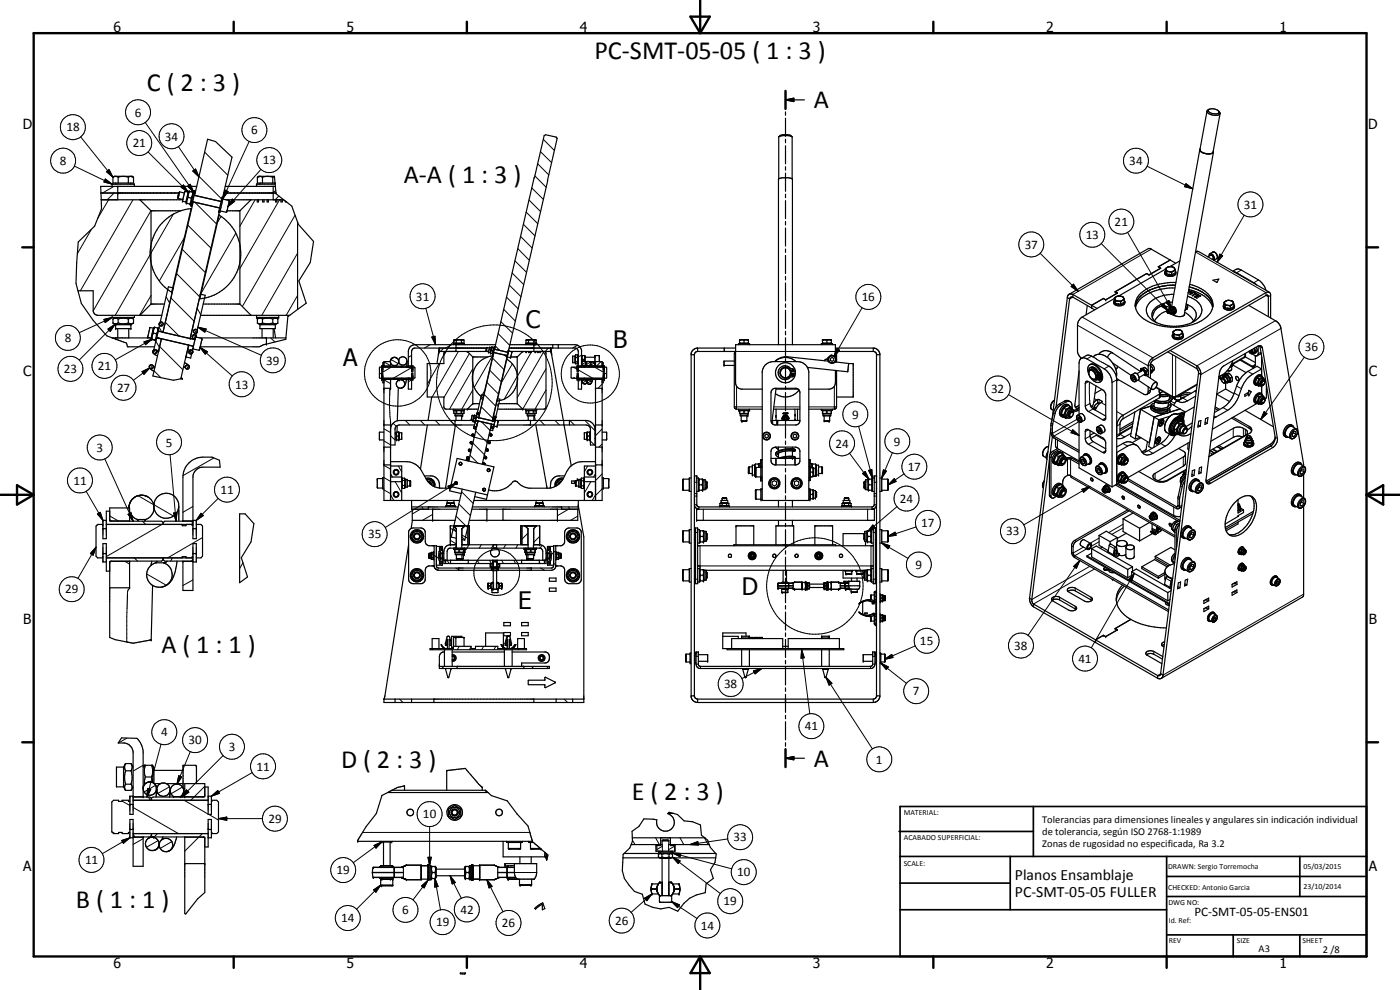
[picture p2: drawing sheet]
<svg xmlns="http://www.w3.org/2000/svg" width="420mm" height="297mm" viewBox="0 0 420 297" stroke-linecap="round" stroke-linejoin="round" font-family="sans-serif">
<defs><g id="words">
<g font-size="7.9">
<text x="178.4" y="17.8">PC-SMT-05-05 ( 1 : 3 )</text>
<text x="44.1" y="27.3">C ( 2 : 3 )</text>
<text x="244.2" y="32.5">A</text>
<text x="121.2" y="55">A-A ( 1 : 3 )</text>
<text x="48.5" y="195.8">A ( 1 : 1 )</text>
<text x="102.4" y="230.5">D ( 2 : 3 )</text>
<text x="244.2" y="230">A</text>
<text x="189.6" y="240.1">E ( 2 : 3 )</text>
<text x="22.8" y="272.6">B ( 1 : 1 )</text>
</g>
<g font-size="7.2">
<text x="157.8" y="98.4">C</text>
<text x="184.1" y="104.5">B</text>
<text x="103" y="109.8">A</text>
<text x="222.6" y="178.5">D</text>
<text x="155.5" y="182.8">E</text>
</g>
<g font-size="4.7">
<text x="304.6" y="263.9">Planos Ensamblaje</text>
<text x="304.6" y="269.3">PC-SMT-05-05 FULLER</text>
</g>
<g font-size="4.2">
<text x="34" y="9.6">6</text>
<text x="104" y="9.6">5</text>
<text x="174" y="9.6">4</text>
<text x="244" y="9.6">3</text>
<text x="314" y="9.6">2</text>
<text x="384" y="9.6">1</text>
<text x="6.8" y="38.7">D</text>
<text x="410.6" y="38.7">D</text>
<text x="7" y="112.9">C</text>
<text x="410.8" y="112.9">C</text>
<text x="7" y="187.1">B</text>
<text x="410.8" y="187.1">B</text>
<text x="7" y="261.4">A</text>
<text x="410.8" y="261.4">A</text>
<text x="34" y="290.4">6</text>
<text x="104" y="290.4">5</text>
<text x="174" y="290.4">4</text>
<text x="244" y="290.4">3</text>
<text x="314" y="290.4">2</text>
<text x="384" y="290.4">1</text>
</g>
<g font-size="3.9">
<text x="40.5" y="35">6</text>
<text x="19.9" y="39.5">18</text>
<text x="75.4" y="40.3">6</text>
<text x="39.8" y="44.2">21</text>
<text x="49.5" y="42.2">34</text>
<text x="18" y="49.5">8</text>
<text x="78.9" y="49.3">13</text>
<text x="338.9" y="49.5">34</text>
<text x="373.3" y="62.7">31</text>
<text x="325.8" y="71.7">13</text>
<text x="334.5" y="67.8">21</text>
<text x="307.5" y="74.6">37</text>
<text x="124.8" y="90.2">31</text>
<text x="258.6" y="90.4">16</text>
<text x="19.4" y="102.7">8</text>
<text x="391.6" y="105.4">36</text>
<text x="19.2" y="112">23</text>
<text x="29.4" y="111.1">21</text>
<text x="79.9" y="109.4">39</text>
<text x="35.1" y="117.6">27</text>
<text x="70.6" y="116.6">13</text>
<text x="297.4" y="117.8">32</text>
<text x="255.7" y="125.6">9</text>
<text x="28.9" y="135.6">3</text>
<text x="49.8" y="134">5</text>
<text x="250.7" y="134.3">24</text>
<text x="268.3" y="133.7">9</text>
<text x="272.4" y="141.4">17</text>
<text x="22" y="145.5">11</text>
<text x="66.2" y="148.2">11</text>
<text x="270.1" y="150.9">24</text>
<text x="110.5" y="161.5">35</text>
<text x="276.5" y="158.2">17</text>
<text x="302" y="160.7">33</text>
<text x="274.8" y="170.7">9</text>
<text x="19.5" y="178.1">29</text>
<text x="276.1" y="193.5">15</text>
<text x="304.4" y="195">38</text>
<text x="323.7" y="198.9">41</text>
<text x="217.3" y="206.5">38</text>
<text x="274" y="208.6">7</text>
<text x="48.3" y="220.9">4</text>
<text x="241.5" y="219.1">41</text>
<text x="56.6" y="223.4">30</text>
<text x="68.7" y="225.3">3</text>
<text x="77" y="231.2">11</text>
<text x="262.9" y="229.1">1</text>
<text x="126.9" y="245.5">10</text>
<text x="80.5" y="246.9">29</text>
<text x="220.1" y="252.5">33</text>
<text x="25.5" y="259.2">11</text>
<text x="101" y="262.3">19</text>
<text x="221.2" y="262.9">10</text>
<text x="120.7" y="274.3">6</text>
<text x="138.2" y="274.1">42</text>
<text x="217.2" y="271.7">19</text>
<text x="358.5" y="275">PC-SMT-05-05-ENS01</text>
<text x="102.4" y="276.7">14</text>
<text x="130.9" y="278">19</text>
<text x="150.7" y="278.2">26</text>
<text x="184.6" y="277.5">26</text>
<text x="210.3" y="278.9">14</text>
</g>
<g font-size="3.1">
<text x="312.7" y="246.8">Tolerancias para dimensiones lineales y angulares sin indicación individual</text>
<text x="312.7" y="250.4">de tolerancia, según ISO 2768-1:1989</text>
<text x="312.7" y="254">Zonas de rugosidad no especificada, Ra 3.2</text>
<text x="377.7" y="285.6">A3</text>
<text x="397" y="285.9">2 /8</text>
</g>
<g font-size="2.4">
<text x="271.2" y="244.4">MATERIAL:</text>
<text x="271.3" y="252">ACABADO SUPERFICIAL:</text>
<text x="271.2" y="259.7">SCALE:</text>
<text x="350.6" y="260.8">DRAWN: Sergio Torremocha</text>
<text x="391.2" y="260.6">05/03/2015</text>
<text x="350.6" y="267">CHECKED: Antonio Garcia</text>
<text x="391.2" y="266.7">23/10/2014</text>
<text x="350.6" y="271.4">DWG NO:</text>
<text x="350.8" y="276.9">Id. Ref:</text>
<text x="350.8" y="282.8">REV</text>
<text x="371.2" y="282.9">SIZE</text>
<text x="390.9" y="282.9">SHEET</text>
</g>
</g></defs>
<g fill="none" stroke="#000" stroke-width=".35">
<path d="M235.7 30l2.5-.5v1zM235.7 27.3v5.4M235.7 33.6v1M235.7 35.5v5.4M235.7 30h5.7M362.2 33.4a2.58 2.58 0 0 0 3.1 1.2l.9-.5M362.2 33.4l-2.1 11.5 .6 .8M362.7 32.9a2.43 2.43 0 0 1 3.2 .8 2.24 2.24 0 0 1-3.3-.6zM362.9 32.8l-.7 .6M365.7 33.3l.5 .8M366.2 34l-2.2 11.8M30.3 57.9h23.3"/>
<path d="M30.4 59.9h24.5M30.4 59.9l.1 2.8-2.1 5.2-4.9 4.7-.7 12.4 1.6 6.1 3.6 5.1 4 4.6 1.7 .6M33.6 55.9v-.7h6.7v.7M33.9 53.2l.4-.3h5.4l.4 .3v1.7h-6.2zM34.1 53l.6-.1 .8 .3M34.7 54.9v.3M35.3 55.9v4M35.5 53.2a4.7 4.7 0 0 1 3 0M35.5 53.2v1.7M38.5 53.2v1.7M39.2 54.9v.3M39.9 53l-.6-.1-.8 .3"/>
<path d="M42 59.9l3.3 3.3M53.3 59.3h.1M53.3 59.3l.2 .2M53.5 59.5h.1M53.5 59.5l1.4 .4M53.6 58l-.3 1.3M53.7 57.7l-.1 .3M53.7 57.8h-.1M53.9 57.6l-.4 1.9M53.9 57.6l-.2 .1M53.9 57.6l1.4 .3M56.5 57.6l-.7 3"/>
<path d="M56.5 57.6l-1.1-.2-.6 2.8 1 .4M56.5 59.2l-.4 .9-.1 .9M56.5 59.2l.9 .2M56.7 57.4l1.2 .3M56.7 57.4h.1M56.7 57.4l-.2 .2M56.8 57.4h.1M56.9 57.4l-.4 .9v.9M56.9 57.4l.9 .3M57.4 59.4l-.1 1.2-.3 .6M57.8 57.7l-.1 1.1-.3 .6M57.8 57.7h.1"/>
<path d="M57.9 57.7l.2 .3M58 57.9h.1M58.2 58.6l8.2 1.9M58.4 58l.2-.7-.4-.1-1 4.5M58.4 58l-.6 2.6M58.4 57.9h.2M58.4 58.6l3.9-16.8 2.4 .7 4.9 4.7-2.8 12M59 55.9h-28.8l.2 4M66.9 59.7l.1-.5h-.3l-1.1 4.5M66.9 59.7l1.8 .4-.1 1.2-.6 2.3-1.9-.3M66.9 59.7l-1 4.1M67.1 57.9h15.7"/>
<path d="M67.6 55.9h15M67.8 59.9h17.3M75.3 59.9l-3.3 3.3M77.2 59.9v.7h.4v-.7M77.2 53.2a1.27 1.27 0 0 1 1.6 0M77.2 53.2v1.7h5.3M78.1 54.9v.3M78.8 53.2v1.7M78.8 53.2a4.8 4.8 0 0 1 3.1 0M78.8 59.9v.7h.4v-.7M80.2 59.9v.7h.3v-.7M81.9 53.2v1.7"/>
<path d="M82 55.9v4M82.4 53l-4.7-.1-.5 .3M82.4 53l.1 1.9M82.4 53l-.5 .2M82.5 54.9l.1 .3M82.6 55.2v.7M82.6 55.2h-5.6v.7M82.6 55.9l.2 2M82.7 59.9v.7h.4v-.7M82.8 57.9v.2l2.3 1.8M84.3 59.9v.7h.4v-.7M85.1 59.9l.9 .7"/>
<path d="M164.3 54.2h.1M233.7 53.6v-12.5l.4-.4 1-.3 2 .2 .6 .5v12.5M233.8 40.9l1.2-.2 2.6 .2M235.7 41.8v1M235.7 43.7v5.4M235.7 50v1.1M235.7 51.9v5.5M235.7 58.3v1M360.1 44.9l-8.5 47.1M360.2 44.6l-.1 .5 .6 .6M360.7 45.7l.6 .2M360.7 45.7l1.3 .4h1.3"/>
<path d="M361.6 46.1h1.7M363.8 46l-.5 .1M364 45.8l-.2 .2M364.1 45.3v.5M364.2 45.6l-8.8 49M45.3 63.2v28M45.3 63.2h9M48.7 66.8a13.4 13.4 0 0 1 8.7-4.2l-5.9 25.1a13.6 13.6 0 0 1-2.8-20.9zM55.8 60.6l.2 .4M56 61l1 .2M57.2 61.7v.1M57.4 62.6h.1"/>
<path d="M57.4 61l-.4 .2M57.8 60.5l8.1 1.9M57.8 60.6l-.3 1.2h-.3M58 60.6l-9.1 39.1M65.6 63.7h.1M65.6 64.5h.2M65.6 63.7l.3 .1M65.8 63.8l-8.7 37.8M65.8 64.5a13.6 13.6 0 0 1 6.1 14.7 13.6 13.6 0 0 1-11.9 10.5zM65.9 63.8h.1M68.1 63.2h3.9M72 63.2v28"/>
<path d="M85.6 60.3v.3h.4M86 60.6l1.6 1.2 1.7 4.9M89.3 66.7l.3 .7 4.5 5-1 6.3-3.4 5.6 2.2 6.7-2.6 1.8M89.3 66.7v26.1M235.7 60.2v5.4M235.7 66.5v1M235.7 68.4v5.4M235.7 74.7v1M235.7 76.6v5.5M351.2 78l1.6 1M351.2 78l-3.6 2.1M351.2 78l-5.8-3.3-.8-.1-23.8 13.7"/>
<path d="M354.1 78.3l-3 1.7M358.8 75.6l.9-.1 21.2 12.2M362.9 76.8v-.3a.79 .79 0 0 1 .9-.3 .79 .79 0 0 1 .5 .8l.2 .6-.2 .5M363.1 76.1l.8-.5a1.27 1.27 0 0 1 1.3 .7 1.27 1.27 0 0 1-.1 1.3l-.8 .5M363.3 76.6l-.8 .5M364 77.7l-.2 .2M23.4 87.2h4.6v6.1a1.46 1.46 0 0 0 1.3 1.3h19.3M33.6 94.6v.6h6.7v-.6M33.9 96.9l.6 .3 1-.3M33.9 95.7v1.2M33.9 95.7a1.33 1.33 0 0 1 1.6 0M33.9 96.9l.8 .5"/>
<path d="M34.7 97.4v1.2h4.6v-1.2M34.7 97.4h4.6M34.7 95.2l-.8 .5M35.3 98.6v2.8M35.5 95.7v1.2M35.5 96.9l1.1 .3 1.9-.3M35.5 95.7a4.7 4.7 0 0 1 3 0M38.5 95.7v1.2M38.5 96.9l.6 .3 1-.3M38.5 95.7l.8-.2 .8 .2M38.6 98.6v2.8M39.3 95.2l.8 .5"/>
<path d="M40.1 95.7v1.2M40.1 96.9l-.8 .5M45.3 91.2h4M45.3 91.2l-3.3 3.4M46 98.5l-1-.2-.1 .2-.6 2.7 1.1 .3M46 98.5l-.6 3M46 99.9l-.3 .9-.1 1M46 99.9l.9 .2M46.4 98.2l-.4 1v.7M46.4 98.2l-.4 .3M46.4 98.2l.9 .2M47.3 98.4l.1 .1"/>
<path d="M47.3 98.4v1.1l-.4 .6M47.4 98.5h.1M47.4 99.4l11.1 2.5M47.4 98.5l.2 .3M47.5 99.3l1.4 .3M47.6 98.8l-.6 2.6M47.8 97.3v.1M47.8 97.4l.1 .1M48.9 99.6v.1M48.9 99.7l8.2 1.9M52 86.4h.1M52 86.4l-3.1 13.2"/>
<path d="M52 86.4l-1.5-.3-2.9 12.7M60.1 88.3l1.5 .3-2.9 12.5M60.2 94.6h26.7M61 91.2h11M72 91.2l3.3 3.4M77 94.6v.6h6.6v-.6M77.2 95.7v1.2M77.2 96.9l.6 .3 1-.3M77.2 95.7a1.27 1.27 0 0 1 1.6 0M77.2 96.9l.8 .5M78 97.4v1.2h4.6v-1.2M78 97.4h4.6"/>
<path d="M78 95.2l-.8 .5M78.6 98.6v2.8M78.8 95.7v1.2M78.8 96.9l1.2 .3 1.9-.3M78.8 95.7a4.8 4.8 0 0 1 3.1 0M81.9 95.7v1.2M81.9 96.9l.6 .3 .9-.3M81.9 95.7a1.27 1.27 0 0 1 1.5 0M82 98.6v2.8M82.2 98.6l.5 2.8M82.6 95.2l.8 .5M83.4 96.9l-.8 .5"/>
<path d="M83.4 95.7v1.2M86.9 94.6l-.5 .4-.6 6.4M89.3 92.8l-2.4 1.8M235.7 82.9v1.1M235.7 84.9v5.4M235.7 91.2v1M235.7 93.1v5.5M235.7 99.4v1.1M320.3 89.3l-4.5 36.4M320.3 89.3l.7 .4M320.8 88.3l-.5 1M320.8 88.3l.7-.1 .5 .1"/>
<path d="M321 89.7l-4.1 32.4M322 89.2l5.6 3.2M322 88.3l5.6 3.3M322 88.3v.9M322 89.2l-.5-.1-.5 .6M326.3 91.7l-.3 2.7M327.6 91.6l1.7 .9M327.6 91.6v.8M327.6 92.4l.9 .6M331.2 89.6l.6 .4M331.2 89.6l-3.6 2M331.2 89.5l.6 .5"/>
<path d="M331.2 89.5v.1M331.2 89.5l-3.6 2.1M334.3 90.6a2.04 2.04 0 0 0 3.3 0M334.4 89.6l-9.6 5.5-1.1 1.2-.3 1v8.2l.2 .8 .7 1M334.4 90.1a1.05 1.05 0 0 0 0 1.2 1.05 1.05 0 0 0 1 .4 1.41 1.41 0 0 0 1.5 0 1.41 1.41 0 0 0 .6-1.4l-.1-.2M334.4 89.5l.2 .3M334.4 89.5v.7l.4 .9M334.6 89.8l1 .5M334.6 89.8l.2 .5M334.8 90.3h.8M334.8 90.3v.8M334.8 91.1l1.5 .2"/>
<path d="M335 89l-.4 .5v.3M335 89l-.6 .5M335 89a1.96 1.96 0 0 1 2.1 .2M335.4 87.9v.1M335.4 87.9l-3.6 2.1M335.5 91.1l.3 .1M335.6 90.3l.7 .3M335.7 88.8l-.7 .2M335.9 88.8l1.2 .4M336.3 90.6v.7M336.8 90.1l-1.2 .2M336.8 90.1l-.5 .5"/>
<path d="M337.1 89.2l.1 .2M337.2 89.4l.2 .5M337.2 89.4l-.4 .7M337.4 89.9l-.6 .2M337.4 89.9v.7l-1.1 .7M344.1 82.1l.7 .4M344.1 82.1l-9.4 5.4 .7 .4M344.1 82.1h.1M344.8 82.5h.1M347.6 80.1l.7 .4-3.5 2M347.6 80.1h.1M347.6 80.1l.7 .4"/>
<path d="M348.3 80.5h.1M348.3 80.5l-3.5 2M349.6 81.8a1.94 1.94 0 0 0 3.3 0M349.7 81.3a1.06 1.06 0 0 0 0 1.1 1.06 1.06 0 0 0 1.1 .5h.9a1.1 1.1 0 0 0 1-1.6M349.7 80.8l-14 8M349.7 80.6l.1 .1M349.7 80.6v.8l.5 .8M349.8 80.7l.2 .4 .9 .4M349.9 80.5l-.2 .1M350 80.5l.2 1M350.2 81.5h.7M350.2 81.5v.7"/>
<path d="M350.2 82.2l1.4 .2M350.3 93.6v.2M350.3 93.2v.4M350.3 93.3a6.5 6.5 0 0 0-3.8 3M350.3 80.2l-.3 .3M350.3 80.2l-.4 .3M350.3 93.8h.1M350.3 93.2l.5 .2-.2 .6M350.3 93.8l.3 .2M350.5 93.1a.56 .56 0 0 1 .3 .9M350.6 94h.1M350.6 94h.2"/>
<path d="M350.8 82.3h.3M350.8 94l.5 .1M350.8 94h.1M350.9 92.7a.78 .78 0 0 1 1.1 .5 .78 .78 0 0 1-.7 .9M350.9 81.5l.7 .2M350.9 92.9a.53 .53 0 0 1 .5 .4 .53 .53 0 0 1-.2 .6l-.5 .1M351 92.6l-.4 .4M351 92.6a.87 .87 0 0 1 .6 .7 .87 .87 0 0 1-.3 .8M351 92.9l-.7 .3M351 80l-.7 .2M351.2 92.4a3.5 3.5 0 0 0-5.3 2.8M351.4 92.2l-.4 .4"/>
<path d="M351.4 92.2l.7 .5M351.4 92.2h.5l.6 .4M351.6 80l-.9 .1M351.6 80l.5 .2M351.6 81.7v.7M351.7 92a1.2 1.2 0 0 1 1.2 .8 1.2 1.2 0 0 1-.5 1.4M351.7 92l-.3 .2M351.8 91.9l-.1 .1M351.9 90.6a6.6 6.6 0 0 0-6.1 3.2 2.62 2.62 0 0 0 1.3 3M352 91.9l.2 .1M352 94.2h.4M352 99.6v.7l.4 .8"/>
<path d="M352 99.6l.3 .5M352.1 80.2l.4 .4M352.1 92.7l.2 1M352.1 80.2l.2 .1M352.2 81.3l-.6 .4M352.2 81.3l-1.3 .2M352.2 92.1a1.29 1.29 0 0 1 .2 2.1M352.3 88.3a11.1 11.1 0 0 0-7.1 2.3 3.5 3.5 0 0 0 1.4 6 12.4 12.4 0 0 0 12.9-1 3.2 3.2 0 0 0-.4-5.4l-2.7-1.3M352.3 93.7l-.5 .6M352.4 80.3l.3 .8M352.5 92.6l.1 1M352.5 92.6l-.4 .1"/>
<path d="M352.5 99.2l-.5 .4M352.5 99.2l-.3 .4 .1 .5M352.6 80.7l-.4 .6M352.6 86.4a13.7 13.7 0 0 0-11 4.1l-.8 1.8M352.6 93.6l-.8 .7M352.6 93.6l-.3 .1M352.7 81.1l-.5 .2M352.7 81.1v.7l-1.1 .6M352.8 85.6a14.8 14.8 0 0 0-10.8 3.6l-.9 1.3-.4 1.4M352.9 84.8a14.9 14.9 0 0 0-10.6 3.2 4.6 4.6 0 0 0 1.1 7.8 17.8 17.8 0 0 0 17.7 .1 4.7 4.7 0 0 0 1.8-7.3 10.5 10.5 0 0 0-5.8-3.3M353 99l-.5 .2M353.3 98.9l-.3 .1"/>
<path d="M353.5 98.9l.4 .1M353.9 99l.7 .2 .2 .3M353.9 99l-.8-.1-.6 .3M353.9 99l.5 .1M354.3 99.1l.5 .4M354.8 99.5l.2 .5M354.8 99.5l-.1 .5-.3 .2M355.5 94.1a1.26 1.26 0 0 1-1.8 .9l-1.3-.3-1-.6 .4 .2M355.5 93.7l1.6 1.1 1.1 1.5M355.8 92.2l-.1 .9M355.9 91.9v.7l-.3 .6M356 91.2l.4 .5a.79 .79 0 0 1-.5 1.2"/>
<path d="M356.1 91.3a3.5 3.5 0 0 1 2.8 3.9l-.3 .7-1 .9M356.8 86.9a8.7 8.7 0 0 1 7.1 5.4M356.8 87h.1M356.8 87v.2M356.9 86.1a9.4 9.4 0 0 1 6.9 4.8l.2 1M356.9 86.9l-.1 .2M357 87l-.3 .4M357.3 88.1v.2M357.6 87.2l-1 .6M357.6 87.2l.2 .1-.5 .8M357.6 87.2l-.4 1.1M357.6 87.5h.1"/>
<path d="M358.3 87.6l-1.1 .8-.1-.1 .5-.9-1 .5M358.3 87.6l-1 .5M358.3 87.6v.2M358.6 87.8l.9 .5-.5-.2-1.1 .7-.1-.2 1-.5M358.6 87.8h-.2l.4 .3M358.6 87.8v.1M358.7 89.1v.1M358.8 88.2h.1M358.8 88.1v.2M359.3 88.7l.6 .3-.7-.2-.5 .3M359.3 88.7v.2M359.3 88.8l-.1 .1"/>
<path d="M359.6 88.4l-1.2 .6 .9 .4-.6-.3M359.6 88.4l.8 .4-.2 .1-.6-.4M359.6 88.5l-.3 .2M359.6 88.4v.2M364 84.1l1.8-.4-.6 1.1zM365.3 84.6l-.2 .1M367.1 91.9a2.05 2.05 0 0 0 3.4 0M367.3 91.4a1.26 1.26 0 0 0 .3 1.4 1.26 1.26 0 0 0 1.4 .3 1.2 1.2 0 0 0 1.4-1.5l-.1-.2M367.3 90.8h.1M367.3 90.8v.7l.4 .8M367.4 90.8l.1 .3M367.5 91.1l1 .5"/>
<path d="M367.5 91.1l.2 .5M367.7 91.6v.7M367.7 91.6h.8M367.7 92.3l1.5 .3M367.9 90.3l-.4 .5v.3M367.9 90.3l-.6 .5M368.1 90.2l-.2 .1M368.2 90.2l1.4 .1M368.4 92.5h.3M368.5 91.6l.7 .2M369.2 91.8v.8M369.6 90.3l.5 .4"/>
<path d="M369.7 90.3l-.9-.2-.9 .2M369.7 90.3l.4 .4M369.7 91.4l-.5 .4M369.7 91.4l-1.2 .2M369.9 81.4l1.4-.7 .9 .2 5.5 3.1 1.6 1.6 .6 1.5M370.1 90.7l-.1 .5-.3 .2M370.1 90.7l.2 .5M370.2 81.5l.9 .3 6.1 3.7M370.3 91.2l-.6 .2M370.3 91.2v.7l-1.1 .7M374.7 91.6l8.4 4.8 1.2 1.6 6.9 41.9M380.6 95v-6.1l-.3-.4-34.3 19.7-.6 .6-.1 .6"/>
<path d="M381.3 95.4v-7.1a.86 .86 0 0 0-1.4-.5l-34.1 19.7-1 1.4-.2 2.6M33.7 101.4l1 .3M33.7 101.4h11.2M34.7 101.7h.1M34.7 101.4v.3M34.7 101.7v.1M34.7 101.8l3.3 1.1 .3 1.2h8.1M44.8 110.1l.4 .6 1.1 .7M45.4 101.5l.1 .3M45.5 101.8l1.2 .3M45.5 101.9h.1M45.6 101.8h-.1"/>
<path d="M45.6 101.8l.9 .2M45.9 105.6l.3 .6 1.1 .6M46 109.9a.61 .61 0 0 1-.4 .7 .61 .61 0 0 1-.8-.4M46 109.9l-.7-.5-.4 .3-.1 .5M46 109.9l.5 .3M46.5 102h.1M46.6 102.1h.1M46.6 102v.1M46.9 101.9l-.7 3 1.4 .3M46.9 101.9l-.2 .2M46.9 100.1v1l-.4 .9M47 101.4l-.1 .5"/>
<path d="M47 101.3l11.1 2.6-9.6-2.3M47 101.4l1.4 .3M47 105.3l.6 .3M47.1 101.3l.7 .2M47.6 105.2h.1M48.4 101.7l-.8 3.5M48.5 101.6l-2.6 11.2 6.2 1.3 2.2-.4M48.5 101.6v.1M48.5 101.7h-.1M54.3 113.4l.4 .2-.4 .1M55.1 110l.6 .3M55.4 108.8l1.1 .7 .3 .6"/>
<path d="M55.8 107.1h.1M55.8 107.1l.8-3.6-2.3 10.2M57.1 101.6l1.4 .3M57.7 105.2l.2 .3M57.9 104.7l-.7 2.7-1.4-.3M57.9 104.6v.1M58.5 101.9l-.6 2.7M58.5 101.9h.1M58.7 101.1l1.9 .5-.5 2.5-.4 1-1.8-.4M58.7 101.1l-.2 .8M58.7 100.7l.2 .2M58.9 101.1a.59 .59 0 0 0-.3-.6 .59 .59 0 0 0-.7 .1l-.2 .4 .2 .5 .7 .1"/>
<path d="M59.9 104.9h-.1M59.9 101.4h25.9M80 103.3l-2.2 .8h-17.7M80 101.4v1.9M85.8 101.4v.4l-5.8 1.5M114.5 110.6h.4M114.5 113.1h.4M114.5 110.3l-.5-.1-.1 .2v2.9l.1 .2 .5-.1M114.9 113.9h-.4v-1.8h.4v2.8h.3M114.9 113.5h8.6M114.9 110.2h8.6M115.2 116.5h2"/>
<path d="M115.2 108.8h-.3v2.8h-.4v-1.8h.4M115.2 109.8l.2 .1M115.3 113.8l-.1 .1M117 117.2v1.3M117.1 108.5h-1.9v1.3l5.2 .1 .2 .3M117.2 108.7l.3 .6 .5 .3M117.2 113.8v2.8M117.3 107.9l-.1 2M117.3 107.9l-.1 .4M117.4 107.7l-.1 .2M117.8 107.4l-.2 .1M117.8 107.4l-.4 .3"/>
<path d="M118 109.6h.8M118 109.6l.1 .3M118 109.7l.1 .1M118.2 107.2h.4M118.2 107.2l-.4 .2M118.6 107.2l.5 .2M118.6 107.2a1.26 1.26 0 0 1 1 1.2 1.26 1.26 0 0 1-.8 1.2M118.8 109.6l-.1 .3M119.4 113.8l-.1 .5M119.5 116.2l-.3 10M119.7 108.1a1.24 1.24 0 0 1 1.2-1 1.24 1.24 0 0 1 1.2 1.1v1.7M119.7 108v.1"/>
<path d="M119.7 108.1a1.24 1.24 0 0 0 1 1.4 1.24 1.24 0 0 0 1.4-1M119.7 108.1l-.1 .1M119.8 114a1.25 1.25 0 0 0-.8 1.6 1.25 1.25 0 0 0 1.6 .8M120 113.8l-.2 .2M120.6 113.5l-.2 .3h-5.2v36.4h22.8M120.6 113.7l.1 .1h2.8M120.6 114a1.3 1.3 0 0 1 .7 1.8M121 113.8l-1.2 .2M121 116.2l-.4 .2M121.2 116l-.1 .1M122 113.8a2.53 2.53 0 0 1-1.4 2.6M122.5 110.2h.3"/>
<path d="M122.5 113.5h.3M122.5 113.8v3h1v-4.7h.4v1.8h-.4M123.4 109.9l.1 .1M123.5 110.3h.1M123.5 113.4h.1M123.5 110.6h.4M123.5 113.1h.4M123.5 109.8l-2.8 .1-.1 .1M123.5 113.7l-.1 .1M123.9 110.2l.6 .2v2.9l-.6 .2M129.6 119.1l-1.1 7.1M131.6 106.2l-.5 2.9"/>
<path d="M131.8 105.5v.1M131.8 105.6l-.2 .7M131.8 104.5l-.2 1.7M131.9 104.4v.1M131.9 104.5h-.1M131.9 104.4v1.1M133.7 105.5l-.5 .6v3h-5v10h5v3l.2 .5 .5 .2h9.6M136 103.4v-.3h3.4v.3M136.2 102.1v.8h3.1v-.8M136.2 102.1h.7M136.6 102.9v.2M136.9 103.4v2.1"/>
<path d="M136.9 102.1h1.6M136.9 102.1v.8M138.5 102.1v.8M138.8 102.9v.2M139.1 101.9l-2.9 .2M139.1 102l-.6 .1M139.1 102l.2 .1M139.1 101.9l.2 .2M140.2 105.5l1.7 1.6M141.9 107.1v14M141.9 107.1h4.4M143.5 109a7.2 7.2 0 0 1 4.4-2.2l-2.9 12.5a6.8 6.8 0 0 1-1.5-10.3z"/>
<path d="M145.2 118.7l-1.5 6.6M145.2 118.7l-.7-.2-1.5 6.4M145.2 118.7h.1M146 105.2l.6 .2M146 104.4h-21.7l-.4 .2-.4 .9v6.1h.4v-1.8h-.4M146 104.4v.8M146.2 104.3h.1M146.2 104.3l-.2 .9M146.2 104.3l-.2 .1M146.2 104.3l.7 .1M146.6 105.5h-14.8M146.6 105.5v.2l.5 .1"/>
<path d="M147.1 105.8l.2 .2M147.3 106l.4 .1M147.5 104.3l-.6-.1-.3 1.3M147.5 105.1l-.2 .9M147.5 104.3l-.4 1.5M147.5 105.1l.4 .1M147.6 104.2l-.1 .1M147.6 104.2l-.1 .9M147.6 104.2l.5 .1M147.9 105.2l-.2 .9M147.9 106l-.2 .1M147.9 106.8h.1"/>
<path d="M148.1 104.3l.1 .2M148.1 104.3l-.2 .9M148.1 105.7l4.1 1M148.4 104.8l-.4 1.6-.2-.1 .1-.4M148.4 104.8l.1-.7h-.2l-.4 1.8M148.4 104.8l4 .9M148.4 104.4h.1M148.7 103.4h-24.2a2 2 0 0 0-2 2.1v4.4M152 107.7h.1M152.1 107.4l-4.4 18.9-4-1M152.1 107.7a6.8 6.8 0 0 1 3.1 7.4 6.8 6.8 0 0 1-6 5.2zM152.2 106.7l-.2 .6 .3-.2"/>
<path d="M152.2 106.7l-4-.9-4.5 19.5M152.3 107.1l.8 .2 .2-.2M152.4 105.7l-.2 1M152.6 105.1l14.6-63.5-.2-.5-3.3-.7-.4 .3-3 12.6-11.9 51.5 4 .9M152.7 105.3l-.4 1.8M152.7 105.3v-.2h-.1l-.2 .6M152.7 105.3l.9 .3-.3 1.5M152.8 104.4h20l.4 .2 .4 .9v6.1h-.4v-1.8h.4M153 103.4h19.5a2.07 2.07 0 0 1 2 1.7v4.8M153.1 105.5h12.2l.3 .9M153.3 107.1h1.9M155.2 107.1v14"/>
<path d="M156.9 105.5l-1.7 1.6M157.7 103.4v-.3h3.4v.3M157.8 105.5v.3h.2v-.3M157.8 102.1v.8h3.1v-.8M157.8 102.1h.8M158.3 102.9v.2M158.6 102.1v.8M158.6 102.1h1.6M158.7 105.5v.3h.1v-.3M159.3 105.5v.3h.2v-.3M160.2 102.1v.8M160.2 103.4v2.1"/>
<path d="M160.5 102.9v.2M160.6 105.5v.3h.2v-.3M160.7 101.9l-2.9 .2M160.7 102l.2 .1M160.7 102l-.5 .1M160.7 101.9l.2 .2M161.4 105.5v.3h.2v-.3M162 105.5v.3h.2v-.3M163.4 105.5l.5 .4v16.4l-.2 .3-.5 .2h-13.9M165.2 104.4v1.1M165.3 104.4l.3 2M165.3 104.5v.1"/>
<path d="M165.6 106.4l3.5 19.8M165.9 103.4v1M167.5 103.4v1M172.6 106.8h-.7v2h.7M172.6 106.8v2M172.6 108.8l.2 .3M172.7 106.7l.1 .5M172.8 108.6v.6h.5M172.8 106.5v.1M172.8 106.5l-.2 .3M172.8 107.2v1.4M172.8 108.6h.5"/>
<path d="M172.8 106.5h.5M172.8 107.2h.5M173.2 110.6h.4M173.2 113.1h.4M173.2 110.3l-1.6-.1-.2 .2v2.9l.2 .2 1.6-.1M173.3 106.5l.3 .3M173.3 106.5v.7M173.3 107.2v1.4M173.3 108.6v.6M173.6 113.5h7.4M173.6 110.2h7.4M173.6 108.8l-.3 .3"/>
<path d="M173.6 109.8l1.8 .2M174.5 113.8v3h-.9v-4.7h-.4v1.8h.4M174.5 109a.66 .66 0 0 0 .5 .6 .66 .66 0 0 0 .7-.2l.2-.3M174.5 106.8l1-.1 .1 1.8M174.5 108.8h.1M174.7 108.6l-.2 .4M174.8 107.8l-.1 .8M174.8 106.7v1.1M174.8 107.8h.6M175 108.4l-.3 .2M175 108.4l.7 .1M175 108.4h-.1"/>
<path d="M175.1 113.8v.2M175.2 108.3l-.2 .1M175.3 108.3l.3 .2M175.4 113.7l-.2 .1h-1.6M175.4 113.5l.2 .4M175.4 113.9l5.3-.1v36.4h-38.5M175.4 106.7v1.1M175.4 107.8l.1 .6M175.6 113.9l-.5 .1M175.6 113.9a.71 .71 0 0 1 .5 1 .68 .68 0 0 1-1.1 .1 .68 .68 0 0 1 .1-1M175.6 108.5l.2 .2M175.7 108.5h1.2"/>
<path d="M175.7 108.5l.1 .2M175.7 115.1l-.1 .1M175.8 108.7l.1 .4M175.9 109.1l-.1 .8M176.2 114.8l-.4 .3M176.3 108.5h-.1a.69 .69 0 0 0-.3 .7 .69 .69 0 0 0 .6 .6 1.01 1.01 0 0 0 .9-1l.7-.2 .5 .5M176.5 113.9l-.1 .2M176.9 108.5l.3 .5v.9M176.9 108.5h1.7M177.1 115.2h.1M177.2 115.2l-.3 .1M177.2 109.3l.4 .5"/>
<path d="M177.2 109.6v.1M177.2 109.3v.1M177.4 114.9a.69 .69 0 0 0-.6-.9 .69 .69 0 0 0-.6 1l.6 .3 .3-.1M177.4 115l-.2 .2M177.4 114.9l-.2 .2M177.6 109.8h.7M177.6 109.8v.1M177.9 113.8l-.5 1.2M178.3 109.8v.1M178.3 109.8h.1M178.6 107.1l-3 .1M178.6 109h.1"/>
<path d="M178.6 109.1v.8M178.6 109.4l-.3 .4M178.7 116.5h2M178.7 109.9v-1.4h2v1.3l-5.2 .1-.1 .3M178.7 113.8v36.4M179.8 106.7h-1.2v2.3M179.8 106.7h.1M179.9 106.7v1.8M180.6 113.8l.1 .2M180.7 108.8h.3v2.8h.4v-1.8h-.4M180.7 109.6l-.2 .3M181 110.6h.4"/>
<path d="M181 113.1h.4M181 113.9h.4v-1.8h-.4v2.8h-.3M181.4 110.3h.1M181.4 113.4h.1M181.4 110.2l.7 .2v2.9l-.7 .2M207.4 106.4h1M208.4 106.4v102.4M209.4 104.4v1.1M217.4 104.4v1.1M220.4 108.3h-3.1v1.3h3.1M220.8 104.4l-11.8 .1a2.13 2.13 0 0 0-1.6 1.5v103.2a2.09 2.09 0 0 0 2 1.6M220.8 105.5h-11.6l-.5 .2-.3 .7"/>
<path d="M220.8 105.5l-.4 .6v16.2l.7 .5h7.7M221.6 103.4v-.3h3.3v.3M221.9 101.9h2.7v1h-2.7zM221.9 102.1h1.4M222.2 102.9v.2M223.3 102.1v.8M223.3 102.1h1.3M224.4 102.9v.2M229.7 109.5l1.1-.7 .8-.3h7.8a3.4 3.4 0 0 1 3.3 2.9v38.8h-13.9v-38.8l.4-1.2zM232 116.7l.5-.2h6.5l.7 .4 .4 .7v8.8l-.3 .5-.8 .6-6.8-.1a1.3 1.3 0 0 1-.8-1.2v-8.3l.2-.8zM232.5 108.5a4.7 4.7 0 0 1 6.4 0M232.9 116.8h6.7"/>
<path d="M232.9 108.2l1.7-1 1.8-.1 12.3 1.3M232.9 116.5l-1.3 10.5M233.6 103.4v-49.6l1.3-.5 2 .1 .9 .4v49.6M235.7 101.3v5.5M235.7 107.6v1.1M235.7 109.6v5.4M235.7 115.9v1M235.7 117.8v5.4M237.4 111.6h1l-.4-.9a1.12 1.12 0 0 1-1.2-.6 2.09 2.09 0 0 0-2.9 .5 2.09 2.09 0 0 0 .5 2.9 2.09 2.09 0 0 0 2.9-.4l.7-.2 .4-.8h-1M237.7 111h.3l-.1 .4-.3-.2zM239.8 117a5 5 0 0 1-7.1 1.1M246.5 103.4v-.3h3.3v.3"/>
<path d="M246.8 101.9h2.7v1h-2.7zM246.8 102.1h1.3M247 102.9v.2M248.1 102.1v.8M248.1 102.1h1.4M248.4 107.9l.2 .3M248.6 108.1a1.04 1.04 0 0 1 1.2-1.4 1.17 1.17 0 0 1 .9 1.8 1.17 1.17 0 0 1-2-.2M248.6 108.1l-.5-.4-.6 .5M248.6 108.1l.1 .3M249.2 107.5l.6-.2 .4 .3v.6l-.5 .2-.5-.3zM249.2 102.9v.2M250.6 108.6l4.1 .5-.3 2.4-12.1-1.3"/>
<path d="M250.6 108.6a1.03 1.03 0 0 0 .2-1.5l-.1-3.7h-29.9v11.7l.4 1 1.2 .7h6.4M250.7 105.5h11.5l.6 .2 .2 .5v103l-.8 .6h-53l-.6-.5-.2-.5M250.7 104.4l11.8 .1a2.02 2.02 0 0 1 1.6 1.7v102.8a2.02 2.02 0 0 1-2 1.8M250.7 105.5l.4 .6v2.5M250.7 108.5v.1M250.7 111.1v3.7a1.98 1.98 0 0 1-1.6 2h-6.4M250.8 107l-.2-.1a1.22 1.22 0 0 0-1.9 .4v1M250.9 107.4l.2 .4-.2 .3M251.1 111.2l-.1 11.2-.6 .4h-7.7M254.7 109.1h1.4v10h-5M262.1 104.4v1.1M263 106.4h1.1"/>
<path d="M323.8 111.3l-1.2 9.9a.91 .91 0 0 0 .2 1.1 .91 .91 0 0 0 1 .1l-.9 .6-.8 .1M324.3 107.7l-.5 1.4v15.2M324.3 107.3v.4M324.3 107.3l.3 .2M324.5 107.5l.5-.1 .9 .1 5.5 3.2a5.2 5.2 0 0 1 2.3 4.1v31.3M324.5 107.5l1.7-.9h.5l2.3 1M324.5 107.5l-.2 .2M326 114.4l.7 .1 4.4 2.6 .5 .5 .2 .8v7.4l-.5 .3-.4-.2-4.2-2.4a2.04 2.04 0 0 1-1-1.7v-6.7zM326.8 111.7v.5M326.8 111.5l.1-.2a1.01 1.01 0 0 1 1.6 .6 1.13 1.13 0 0 1-.2 1.9l-.6-.2-.7-.8M326.8 111.5a1 1 0 0 1 .5-1.3 1 1 0 0 1 1.3 .5l.8 1.1M326.8 111.5v.2"/>
<path d="M326.8 112.4l.2 .4M327 112.8a2.78 2.78 0 0 1-.1-3.2 2.07 2.07 0 0 1 3.1 .9 2.89 2.89 0 0 1 .3 4l-.2 .1M327.1 109.4a3 3 0 0 1 3.3 2.5 2.08 2.08 0 0 1-.5 2.8 3 3 0 0 1-2.9-1.9M327.1 111a1.87 1.87 0 0 1 1.6 2.8M327.1 111l-.3 .7M327.1 111a1.66 1.66 0 0 1 2.4 1.7l-.1 .7-.7 .4M327.2 110.3a1.92 1.92 0 0 1 2.4 1.3M327.8 113.7l.6 .2M328.4 113.9l1.6 .1M328.7 113.8l-.3 .1M328.9 115.8l-.6 4.8M329.4 111.8l.5 .4 .3 .9"/>
<path d="M329.4 113.8l-.1 .1M329.5 112.6l.7 .5M329.6 112.7v.2M329.6 111.6l.7 .6 .1 .7-.2 .2M329.6 111.6l-.2 .2M329.7 112.3l.3 .4-.3-.1zM329.7 112.9l-.2 .1 .7 .5M329.7 112.9l.7 .4M329.7 106.3a6.3 6.3 0 0 1 5.4 5.2v1.6M329.7 112.8v.1M329.7 106.3l-1.1 .3-.6 .5M329.8 106.3a2.76 2.76 0 0 1 3.9-.6l8.6 5.8"/>
<path d="M329.9 112.4h.1M329.9 113.4l.1 .2M329.9 113.5l-.2-.2-.1 .3 .2 .2 .2-.2M329.9 113.5l.1 .1M330.2 113.5l-.2 .5M330.4 113.3l-.4 .7M330.4 113.3l-.2 .2M330.7 116.8l-2.1 1.2M331.1 108.9a6.1 6.1 0 0 1 3.6 3.1l.4 1.6M333.9 108.9l5.5 3.7M334.8 110.7l.4-.2zM335.1 113.6l8.3 4.8h.7l.4-.5 .1-1.9"/>
<path d="M335.1 113.6v31.7M335.4 109.9l-.2 .6M335.7 114l-.6 .3M339.5 112.6l.9-.6a1.33 1.33 0 0 1 1.2 2l-.8 .5a1.31 1.31 0 0 1-1.3-1.9zM339.8 113.5v-.4h.3l.4 .4M339.8 113.5l.3 .5M340.2 113.3l.3 .2M340.2 113.3l-.4 .2M340.2 113.2v.1M340.4 113.8l-.3 .2M340.5 113.5l-.1 .5h-.3M341.6 114l4.2 2.8"/>
<path d="M342.3 111.2l.1 .2M342.4 110.8l-.1 .4M342.4 111.4a.6 .6 0 0 1 .7-.5 .6 .6 0 0 1 .5 .6l.2 .8-.2 .3M342.7 110.6l-.4 .1v.5M342.8 111.2l-1.6 .9M343.1 110.5l-.7 .3M343.1 110.5l.9 .9M343.4 112.4l-1.6 .9M343.6 110.2l.9 .9M343.6 110.2l-1.2 .6M343.6 110.2l-.5 .3M344 111.4l.2 1.2"/>
<path d="M344 112.6l3.1 2.1M344.2 112.6l-.4 .1M344.5 111.1l.1 1.9M344.5 111.1l-.5 .3M344.6 112.3l-.4 .3M345.3 109.4a1.07 1.07 0 0 1 1 .7 1.07 1.07 0 0 1-.3 1.2M345.3 109.7l.3 .3M345.3 110.6l.4 .8M345.3 116.5l-.2 1.1-.9 .8M345.3 109.4v4.1M345.6 110l.5 1.2M345.6 110l-.3 .1"/>
<path d="M345.7 111.4l-.4 .5M346.1 115.2l.3-.3a.57 .57 0 0 1 .9 0 .57 .57 0 0 1-.1 .8 1.17 1.17 0 0 1-1.6 1v-.7zM346.1 111.2l-.8 .9M346.1 111.2l-.4 .2M348.1 117l-.2 .2 .2 .7v1.4l-11.4 6.6-.6 1.2v2.9M348.1 118.3h2.2M348.1 118.9l1.6 .1 1.4-.3-.3 1.3M348.1 118.1l-11.1 6.5a4.2 4.2 0 0 0-1.9 3.2M349.1 117.5l-1 .4M350.5 105.6l8.7 5M351 119l.2 .3a1.6 1.6 0 0 1-1.7 1.1h-1.6l-1.1-.3M351.2 105.2l8 4.6"/>
<path d="M351.7 119.1a1.93 1.93 0 0 1-2.2 1.9h-1.6l-1.7-.6M351.8 119.5h.4M352 100.2a1.15 1.15 0 0 0 .1 1.3 1.15 1.15 0 0 0 1.2 .4 1.36 1.36 0 0 0 1.9-1.2M352.2 119.5l1.4 .9M352.3 100.1l.1 .4M352.3 100.1l.8 .4M352.4 100.5v.6M352.4 100.5h.7M352.4 101.1l1.5 .3M352.5 119.3l-.3 .2M352.6 119.3l.1 .4 .3 .3 .5 .1 .6-.2M352.7 119.8l.1 .1"/>
<path d="M353 101.3h.3M353.1 100.5l.8 .2M353.9 100.7v.7M354.3 119.7l-.6 .4-.8-.2M354.3 118.8v.9M354.4 100.2l-.5 .5M354.4 100.2l-1.3 .3M354.6 118.2a1.05 1.05 0 0 1-1.5 .8M354.8 118l.7-.1 2 .1M355 117.9l-1.1 .6M355 100.2l.1 .2a1.24 1.24 0 0 1-1.6 1.2l-1.1-.2-.6-.6M355 100v.8l-1.1 .6"/>
<path d="M355 100l-.6 .2M355.5 119.1l-1.2 .4M356.8 118.4h-1.1l-1.3 .4M358.8 118.9a5.8 5.8 0 0 1-4.6 1.8 .94 .94 0 0 0-.9-.4 .94 .94 0 0 0-.8 .7l-.3 .6M359.1 117.1l-4.8 2.7M359.2 110.6l.5 .8v.6M359.2 109.8v.8M359.2 109.8l.4 .3a3.2 3.2 0 0 1 .8 2.3M359.2 115.5l-6.8 3.8-5.5-3.1M359.7 112l.7 .4M359.7 112l-11.4 90.2M360.4 112.4l-11.4 90.2"/>
<path d="M366.3 112.8l-.5 .3 .5 .2M366.3 113.3l-.6 .4M366.7 113.7a.63 .63 0 0 1 .8 .3 .63 .63 0 0 1-.3 .9l-.5-.6zM366.8 112.5l.2 .2-.7 1.2v-.6M366.8 113.5l.6-.4a.95 .95 0 0 1 .8 1.5l-.6 .3M366.8 113.5a.96 .96 0 0 1 .8 1.4M366.8 113.5l-.2 .5M366.9 110l10.6-6.1 .4-.2 .6 .1 .4 .6 4.5 27.1a3.1 3.1 0 0 1-1.4 2.8l-18.7 10.7a.91 .91 0 0 1-1.1 0 .91 .91 0 0 1-.3-1.1l4.1-32 .2-.9zM367 113.3a.69 .69 0 0 1 .7-.5 .69 .69 0 0 1 .6 .6l.3 .9-.1 .5M367.1 114.8l.5 .1M367.2 112.8a1.17 1.17 0 0 1 1.6 .5 1.17 1.17 0 0 1-.4 1.6M367.4 112.3v.5"/>
<path d="M367.8 116.7l-2.6 1.6 3.8 2.2M367.8 111.8v.3M367.8 116.7l2.5 1.5M368.4 112.3h-1M368.4 112.3l.9 1.1M368.5 114.8h-.7v1.9M368.8 112l-.9 .1-.5 .2M368.8 112l1 1.2M368.8 112l-.4 .3M369 111.3l-.7-.1 .3 .1M369.3 114.7l-.8 .1M369.3 113.4v1.3"/>
<path d="M369.4 111.1l-.4 .2M369.6 110v.8l-.2 .3M369.8 113.2v1.2l-.5 .3M369.8 113.2l-.5 .2M370 108.2a7.2 7.2 0 0 1-4.2 4.7M370 109.6l-.3 .4-.6 .2M370 109.5l4 2.3M370 109.4v.2M370.3 109.1l-1 .6M370.9 113a.7 .7 0 0 1 .8 .4 .7 .7 0 0 1-.2 .8 .93 .93 0 0 1-.6-1.2zM372.1 108l4.2 2.4M373.7 107.1l3.1 1.7"/>
<path d="M373.8 106l-.2 1.2-4.2 2.4M374.3 118l.5 .2M374.8 117.1l.7 .5-.7 1.2v-.6l-1.2 .7v-.5l1.2-.7zM374.8 105.5l.6 .6h.3M375 105.3l.4 .4M375.5 105l.2 .6-.4 .1M375.6 104.9a.45 .45 0 0 1 .3 .6 .45 .45 0 0 1-.6 .3l-.4-.5M375.7 106.1l.9 .6M375.8 104.9l.2 .8-.2 .4M375.8 106.1h-.1M376.1 106l.4 .1M376.2 104.6l.3 1-.7 .5"/>
<path d="M376.5 104.4l.4 1.1M376.6 106.7h.7M376.7 106.7l.1 2.6a.57 .57 0 0 1-.3 .7 .57 .57 0 0 1-.7-.1l-3.4-2M376.8 114.8l.5 .8M376.8 114.8l.4 .3M376.9 105.5l-.4 .6M377 104.2l.3 1M377.2 115.1l.5 .8M377.3 118.9l-.5 1.4M377.3 113.4l-.5 1.4M377.3 115.6l.4 .3M377.3 113.4l.4 .3"/>
<path d="M377.3 118.9l.4 .2M377.3 105.2l-.8 .9M377.3 105.2l-.4 .3M377.6 103.8v2.3l-.3 .6M377.7 113.7l-.5 1.4M377.7 119.1l-.5 1.4M378 103.7l4.7 27.4-.2 1.2-1 1.4M378.2 115.7l-.5 .2M378.3 112.6a2.07 2.07 0 0 0-1.5 2.9l.5 .1M378.4 118.1a1.98 1.98 0 0 0-1.6 2.8M378.4 112.6l.4 .4M378.5 105.9l-1.2 .8"/>
<path d="M378.5 112.6a1.7 1.7 0 0 0-2.2 1.9 .92 .92 0 0 0 .6 1.1M378.6 118.2a1.63 1.63 0 0 0-2.3 1.4 1.02 1.02 0 0 0 .8 1.5M378.6 107v5.7M378.6 115.8v2.4M378.6 118.2l.2 .3M378.8 118.5l-.4-.3-1.1 .7M378.8 113l.6 .7a1.34 1.34 0 0 0-1 2.1l.5-.1 .5-.5M378.8 113l-1.1 .7M378.8 113l-.4-.2-1.1 .6M378.8 118.5l.5 .7M378.8 118.5l-1.1 .6M379.3 115.2l-.4 .4h-.3"/>
<path d="M379.4 119.2a1.34 1.34 0 0 0-1 2.1l1-.6M379.4 115.2l.1-.8a.64 .64 0 0 0-.7 .3 .64 .64 0 0 0 .1 .8h.2M379.4 119.5a1 1 0 0 0-.8 1.5M379.4 114.1l.2 .4M379.4 114.1a.87 .87 0 0 0-.9 .4 .87 .87 0 0 0 .1 1.1M379.4 119.5l.2 .5M379.4 114.1a.95 .95 0 0 0-.8 1.5M379.4 119.5a.9 .9 0 0 0-.9 .5 .9 .9 0 0 0 .1 1M379.5 115.1l-.2 .1M379.5 115l.2-.9a1.16 1.16 0 0 0-1.7-.2 1.16 1.16 0 0 0-.1 1.6l.4 .3M380.1 115.4v4l-.4 .2M115.2 139.5h2"/>
<path d="M115.2 127.5h2M115.2 134.2h2M115.2 129.7l-1.3 .1v2.2h1.3M117.2 139.8h3.4v10.4M117.2 126.4v23.8M117.2 138.5h4.6a5.4 5.4 0 0 1 4.4 2.2M118.6 130.2h.3M118.6 131.5h.3M118.9 129.8v2l.1 .2 .8-.2M119 129.8l-.4 .1M119 129.7l.8 .1M119 129.8l.1 1.1"/>
<path d="M119.1 130.9h.6M119.1 130.9v1.1M119.1 129.7l-.1 .1M119.2 127.7v2M119.7 129.7v2.3M119.8 129.8h.8v2h-.8M119.8 129.8v2M128.3 127.5l-2.1 13.3M136 122.8v.3h3.4v-.3M136.2 124h.7M136.2 123.3h.7M136.2 124l.4 .2"/>
<path d="M136.2 123.3v.7M136.6 124.2v.6h2.2v-.6M136.6 124.2h2.2M136.6 126.2v1.3M136.6 123.1l-.4 .2M136.7 127.5l-2.9 19M136.9 124.8v1.4M136.9 123.3h1.6M136.9 124h1.6M136.9 123.3v.7M137.8 139.3l.2 .1M137.9 138.9v.5"/>
<path d="M138 139.4l.4 .1M138 139.4l.1 .1M138.2 138.7l.1 .1M138.3 138.8l.2 .1M138.4 138.8h-.4l-.2 .4M138.4 139.5h-.2M138.5 138.9l.1 .1M138.5 124h.8M138.5 123.3v.7M138.5 139.4l-.1 .1M138.5 124.8v1.4M138.5 139l.1 .1"/>
<path d="M138.6 139l-.2 .5M138.6 139.2l-.1 .2M138.8 123.1l.5 .2M139.1 123.2l-.6 .1M139.1 123.3h.2M139.3 124l-.5 .2M139.3 123.3v.7M140.1 137.2l.2 .5 .5 .3M140.2 137.9l.3 .4M140.6 137.2a.28 .28 0 0 1-.1 .4 .28 .28 0 0 1-.4-.2 .28 .28 0 0 1 .3-.4l.3 .3M140.6 135.2v.1M140.6 135.2l.1 .2"/>
<path d="M140.7 135.3h.1M140.7 138l-.6-.1-.2 .2M140.7 137.3h.1M140.7 135.4l.6 .3M140.8 137.3l.1 .1M141.1 132.9l.7 .5M141.2 135l-.4 .3M141.2 135a.3 .3 0 0 0-.4-.2 .3 .3 0 0 0-.2 .4M141.2 135h.1M141.2 135l.2 .1M141.6 130.6l.7 .5M141.7 126.2h-21.8a2.77 2.77 0 0 0-2.7 2.6"/>
<path d="M141.7 132.7l.2 .1M141.7 124.6l-.3 1.5 .5 .1M141.7 124.6h.1M141.7 124.6l.5 .1M141.8 130.2h.2a.31 .31 0 0 1 .2 .4 .31 .31 0 0 1-.4 .2l-.2-.2zM141.9 121.1h2M141.9 121.1l-1.7 1.7M141.9 126.2v.2M141.9 126.4l.7 .1M141.9 126.4h.1M142.2 128.4l.7 .5M142.2 128.4h.1"/>
<path d="M142.2 130.4h.1M142.2 124.7l-.3 1.5M142.2 125.5l-.2 .9M142.2 125.5l.5 .1M142.3 130.4l.2 .2M142.4 127.5l-22.8 .1-.7 .3-.3 .7v4.9h-1.4M142.4 124.6l-.2 .1M142.4 124.6l-.2 .9M142.4 124.6l.5 .1M142.5 126.5h.1M142.7 126.4l-.1 .1M142.7 126.4l-.4 1.5 .7 .2"/>
<path d="M142.7 125.6l-.2 .9-.5-.1M142.7 126.2v.2M142.7 126.2l.8 .1M142.7 126.2h.4M142.7 128.2a.3 .3 0 0 0-.4-.3 .3 .3 0 0 0-.1 .5M142.7 128.1l.3 .2M142.7 128.2l-.1 .3h-.3M142.7 126.2l5.5 1.2-.7-.1M142.9 124.7l-.2 .9M142.9 124.7h.1M142.9 125.1l-.2 1.1M142.9 124.7l.1 .2"/>
<path d="M142.9 125.1l.8 .2M142.9 125.1l5.6 1.3M143 124.9l-.1 .2M143 128.1h.1M143.1 124.1v-.1a.3 .3 0 0 1 .4-.2 .3 .3 0 0 1 .2 .4 .3 .3 0 0 1-.5 .1l-.1-.1M143.5 126.3l4 1M143.5 126.3l-2.8 12M143.5 126.3l-.5 1.8M143.5 126.3h.1M143.7 125.3h.1M144.9 138.8l.5 .2M145.3 136.7l.7 .5"/>
<path d="M145.4 139h-.2l-.2 .3M145.4 139l.2 .2M145.5 139.1l.1 .1M145.6 139.2v.2M145.7 135l.3 .2M145.9 134.4l.6 .5M146 137.2l-.4-.1-.2 .4M146 137.2v.1M146 137.2a.38 .38 0 0 1-.3 .5 .38 .38 0 0 1-.4-.4h-.1M146.1 134.8l.5 .2-.3 .4-.3-.1zM146.3 132.8h.1M146.4 132.2l.7 .4"/>
<path d="M146.4 132.8l.1 .1M146.5 132.9h.1M146.8 130.5l.2 .1M146.9 129.9l.7 .5M147.1 132.6a.31 .31 0 0 1-.2 .5 .31 .31 0 0 1-.4-.2M147.1 132.6l-.3-.1-.3 .4M147.1 129h.1M147.1 130.3l-.1 .3M147.1 130.3h.4M147.1 130.3h.1M147.5 130.3l.1 .1M147.5 127.3l-2.8 12"/>
<path d="M147.5 127.3l-.4 1.7M147.5 127.3h.1M147.5 130.3h.1M147.6 130.4l-.1 .4-.5-.2M147.8 126.2v.1M147.8 126.2l.7 .2M148.2 127.8l-.3 1.4-.8-.2M148.2 128.2a.31 .31 0 0 1-.4 .4 .31 .31 0 0 1-.2-.5 .31 .31 0 0 1 .5 0l.1 .1M148.5 126.4h.1M148.5 126.4l-.3 1.4M148.5 126h.1M148.5 126v.4"/>
<path d="M148.6 126l.9 .3-.3 1.6-1-.1M148.6 126l1.4-6.2-.7-.2-1.5 6.6M148.7 125.9l-.2-.2-.4 .2 .1 .4h.3M148.7 125.9v.1M148.7 125h.1M149.2 126.2h26.7a2.77 2.77 0 0 1 2.7 2.6v4.7h-1.4v-4.9l-.4-.7-.7-.3-26.8-.1M149.7 121.1h5.5M155.2 121.1l1.7 1.7M157.7 122.8v.3h3.4v-.3M157.8 124h.8M157.8 123.3h.8M157.8 124l.4 .2"/>
<path d="M157.8 123.3v.7M158.2 124.2v.6h2.3v-.6M158.2 124.2h2.3M158.2 123.1l-.4 .2M158.5 124.8v1.4M158.6 124h1.6M158.6 123.3h1.6M158.6 123.3v.7M159.2 126.2v1.3M160.2 124h.5M160.2 123.3v.7M160.2 124.8v1.4"/>
<path d="M160.3 124.8l.3 1.4M160.5 123.1l.4 .2M160.7 123.2l-.5 .1M160.8 127.5l3.3 19M160.8 123.3h.1M160.9 124l-.4 .2M160.9 124h-.1M160.9 123.3v.7M169.2 126.2v1.3M169.3 127.5l2.1 12.2M170.9 126.2v1.3M176.1 129.8l.1-.1 .9 .1v2l-.2 .2-.8-.2"/>
<path d="M176.1 129.8h-.7v2h.7M176.1 129.8v2M176.3 130.9h.5M176.3 129.7v1.2M176.3 130.9v1.1M176.8 129.7v1.2M176.8 130.9v1.1M177.1 130.2h.1M177.1 131.5h.1M178.6 130.2h.1M178.6 131.5h.1M178.7 139.5h2"/>
<path d="M178.7 127.5h2M178.7 134.2h2M178.7 139.8h-3.3v10.4M178.7 138.5h-3.8a5.4 5.4 0 0 0-4.8 3l-1 2.1M180.7 129.7l1.4 .1-.1 2.2h-1.3M221.6 122.8v.3h3.3v-.3M221.9 123.3h1.4M221.9 124h1.4M222.2 124.2v.6h2.2v-.6M222.2 124.2h2.2M222.2 123.1l-.3 .1v.9l.3 .1M222.5 126.3h1.6"/>
<path d="M222.5 126.3l.2 .1 1.4-.1M222.5 124.8v1.5M223.3 124h1.3M223.3 123.3h1.3M223.3 123.3v.7M224.1 124.8v1.5M224.4 123.1l.2 .1v.9l-.2 .1M226.5 139.6h-.7v2.9h.7M226.5 139.6v2.9M226.7 139.2l-.1 3.4M226.7 139.2l-.2 .4M226.7 139.2l1 .2"/>
<path d="M227.6 139.4l.1 .9M227.7 139.4l.1 .2M228.3 139.1h-.5v1.2M228.8 140h-.4v3.3h.4M228.8 137.9l-.5 .1v2.3M229.6 130.6l.5-.3 .5 .3v.5l-.5 .3-.5-.3zM231.4 137.5h8.7M231.6 134.7l1.1-.5 6.5 .1 .5 .2 .4 .8-.1 3.4-1 .8-6.8-.1-.6-.5-.2-.7v-2.7zM231.7 126.2h8.4M232.1 122.8h8M232.8 134.2l.8 .7M232.9 137.5v2"/>
<path d="M232.9 122.8v3.4M232.9 124.6v.7M233.4 126.2v1.3M233.6 135.9v1.6l1.9-.5 2.2-.1a.58 .58 0 0 1 .7 0 .58 .58 0 0 1 .2 .6v2M233.6 134.2v1.1M233.6 135.9l-.2 .3 .2 .2M234.6 125.6l.5 .6M234.6 125.6l.4 .6M235 125.4l.1 .4 .5 .3M235.4 125.1l.6-.1 .1 .4a.41 .41 0 0 1-.5 .3 .41 .41 0 0 1-.2-.6zM235.5 126.2l-.2-.1a.83 .83 0 0 1-.3-1 .83 .83 0 0 1 1-.5 .8 .8 0 0 1 .5 .8 .8 .8 0 0 1-.5 .8M235.7 124.1v1"/>
<path d="M235.7 126v5.4M235.7 132.3v1M235.7 134.2v5.5M236 125.2l-.5-.1-.1 .4M236.1 125.3v.2M236.5 125.4l-.1 .4-.6 .3M236.8 125.5a1.09 1.09 0 0 0-1.1-.9 1.09 1.09 0 0 0-1.1 1M236.8 125.5l-.4 .7M236.8 125.5l-.3 .7M237 137.5h-.2M237.6 137.5h.2M237.8 134.2v.5"/>
<path d="M237.8 135.3v1.6M238.1 130.6l.5-.3 .4 .3v.5l-.4 .3-.5-.3zM238.2 135.3h-2.3l-2.3 .6M238.5 137.1h.1M238.6 122.8v3.4v-.5M238.6 134.9l-.1-.2a8.8 8.8 0 0 0-4.4 .4 1.11 1.11 0 0 0-1.1 1.6l.6 .5M238.6 134.9h.1M238.6 124.3v.6M238.6 134.9l-.1 .5-.7 .1M239.3 122.8v3.4M242.7 137.9h.4v6.3h-.4M242.7 140h.4"/>
<path d="M243.1 139.1h.6v1.2M243.9 139.2l-.1 1.1M243.9 139.2h.9M243.9 139.2l-.2 .4M244.8 139.2v1.4M244.8 139.2l.2 .4M245 139.6v1.3M245 139.6h.6v2.9h-.6M246.5 122.8v.3h3.3v-.3M246.8 124h1.3M246.8 123.3h1.3M247 124.2v.6h2.3v-.6"/>
<path d="M247 124.2h2.3M247 123.1l-.2 .1v.9l.2 .1M247.3 126.3h1.7M247.3 126.3l.2 .1 1.5-.1M247.3 124.8v1.5M248.1 123.3h1.4M248.1 124h1.4M248.1 123.3v.7M249 124.8v1.5M249.3 123.1l.2 .1v.9l-.2 .1M314.5 135.5a1.96 1.96 0 0 0-.3 2.3M314.7 134a1.92 1.92 0 0 0-1.4 2.9l.7 .5"/>
<path d="M314.9 138l-5.2 41.9M315.4 128.6l-6.4 50.9M315.8 131l-.6 5.2M316.4 138.4l.5 .8 .8 .5M316.4 138.4l.5 .3M316.4 120.1a1.79 1.79 0 0 0-.7 2.8l.3 .2M316.8 131.7v2.1l.6 .8M316.9 122.1l-.7 1.7a15.2 15.2 0 0 0-.8 6l.4 1.1 .5 .5 7.5 4.3M316.9 122.1l1.1-.9 2.1-1.1a1.66 1.66 0 0 1 1.7 2.2l.1 .6M316.9 138.7l.8 1M317.1 136.7l.6 .2M317.4 134.6l6.4 3.7"/>
<path d="M317.4 134.6l-1.7 1-.8 1.3v11.8l.8 .7M317.7 136.9l-.8 1.8M317.8 134.9l-1.6 .9-.5 .6-.3 .7v11.9l.3 .4M318.1 139.5l-.4 .2M318.5 139.2h.1M318.5 135.8a1.72 1.72 0 0 0-2.5 1.2 1.47 1.47 0 0 0 .6 2.2M318.6 124.2l.7 1M318.6 124.2l.6 .3M318.8 125.1h.4M318.8 136.1a1.33 1.33 0 0 0-2.2 .7 1.61 1.61 0 0 0 .2 2.5h.2M318.9 135.5v.6M319 136.2l.6 .7"/>
<path d="M319 136.2l-1.3 .7M319 136.2l-.6-.4-.6 .3a2.77 2.77 0 0 0-1.4 2.3M319.2 124.5l.7 1M319.3 122.5l-.7 1.7M319.3 125.2l.6 .3M319.3 122.5l.6 .3M319.5 137.5h.1M319.6 137a1.7 1.7 0 0 0-1.3 2.6 1.72 1.72 0 0 0 1.5-2.5 1.37 1.37 0 0 0-1.5-.2 1.37 1.37 0 0 0-.8 1.2v1l.7 .5M319.7 137.9l-.5-.1-.5 .5v.8h.5M319.7 137.9v.1M319.7 137.9l-.1-.3a1.05 1.05 0 0 0-1.1 .4 1.05 1.05 0 0 0 0 1.2l.7-.1M319.7 137.9l-.1 .7-.4 .5"/>
<path d="M319.9 122.8l-.7 1.7M320 138l1.2-.3 2.6 1.5M320 137.5l1.3-.2 2.5 1.4M320.3 125.3l-.4 .2M320.7 125l.3 .1M320.7 121.6a1.71 1.71 0 0 0-2.5 1.3 1.45 1.45 0 0 0 .6 2.2M321 121.9a1.3 1.3 0 0 0-2.2 .7l-.1 .3a1.63 1.63 0 0 0 .1 2.2M321.1 120.5h-1l-1.7 1a4 4 0 0 0-1.8 2.6 15.4 15.4 0 0 0-.8 5.9l.5 .9 7.5 4.3M321.2 122l.6 .8M321.2 122l-1.3 .8M321.2 122l-.6-.3-1.3 .8M321.7 123.3l.2 .1"/>
<path d="M321.9 122.9a1.35 1.35 0 0 0-1.4-.2 1.35 1.35 0 0 0-.8 1.3v.9l.9 .6 1-.5-.4 .1-.2-.4 .5-.9 .3-.2 .3 .4M321.9 122.9a1.69 1.69 0 0 0-1.4 2.5M321.9 122.9l.2 .2M322 123.4a1.13 1.13 0 0 0-1 1.7M322 123.4l.1 .7M322.1 124.1l-.3 .8-.8 .2M322.1 123.1v1M322.7 137.7l-.3 .1M323.5 125.7l.3 .5M323.8 121.6l-1.1 .5M323.8 123l-1 .4-.7-.3M323.8 126.5v13.9l9.9 5.7"/>
<path d="M324 125.4l.2 .2M324 125.4l-.5 .3M324 125.3v.1M324.2 125.6l-.4-.4h-.3v.5M324.2 125.6v.5l-.4 .1M324.2 125.9l-.4 .3M324.3 137.3l1.2-.7a1.65 1.65 0 0 1 1.4 2.4l-1.1 .6a1.63 1.63 0 0 1-1.5-2.3zM324.6 138.5v-.6l.4-.1 .5 .6v.7h-.5M324.6 138.5l.4 .6M325.2 138.2l.3 .4M325.2 138.2l-.6 .3M325.2 138v.2"/>
<path d="M325.5 138.9l-.5 .2M325.5 136.3h.4a2.48 2.48 0 0 1 1.5 2.5l-.3 .4M325.5 136.3l-.4 .5M325.6 136.2a1.91 1.91 0 0 1 1.7 2.9l-.2 .1M325.9 128.9h.8l4.4 2.6 .7 1.3v2.6l-.2 .4h-.7l-4.6-2.8-.6-1.3zM327.1 139.2l-.6 .1M327.1 129.2l.2 2.4M327.2 121.3l.7 1.3 3.9 2.2M327.3 131.6l.8 .9 3.7 2.2M327.3 131.6l1.7-1 2.5 1.4M327.6 121.8l-.1 .3M328.2 120.9l1.3-1.1 1.2 .6v.2a3.9 3.9 0 0 0-2 2.5"/>
<path d="M328.2 122.5l.2 .1M328.3 129.9l-1.2 .7M328.4 122.1l.6 .4M328.4 122.6l.2 .4M328.4 122l-.2 .7 .2-.1M329 140l1.2-.7a1.65 1.65 0 0 1 1.4 2.4l-1.1 .7a1.69 1.69 0 0 1-1.5-2.4zM329.2 128.2l1-.6a1.32 1.32 0 0 1 1.2 2l-.9 .5a1.32 1.32 0 0 1-1.3-1.9zM329.5 129.2v-.5h.3l.4 .4v.5h-.4M329.5 129.2l.3 .4M330 128.9l.2 .3M330 128.9l-.5 .3M330 128.8v.1"/>
<path d="M330 121.1a1.29 1.29 0 0 0-1.6 .9M330.1 139.1a1.31 1.31 0 0 1 2 .9 1.25 1.25 0 0 1-.3 2M330.1 139.1l-.3 .4M330.1 139.1a1.95 1.95 0 0 1 1.7 2.9M330.2 129.4l-.4 .2M335.6 138.5l1 1M335.6 138.5l.5 .3M336.1 138.8l.5 .7M336.1 130l-.2 .6-.8 .4M336.2 137.1l-.6 1.4M336.2 137.1l.4 .2M336.6 137.3l-.5 1.5"/>
<path d="M337 139.4l-.4 .1M337.4 136.3a1.82 1.82 0 0 0-1.9 .8 1.82 1.82 0 0 0 0 2l.2 .1M337.7 136.7a.99 .99 0 0 0-1-.4 .99 .99 0 0 0-.8 .7 1.55 1.55 0 0 0-.1 2.3h.4M337.7 136.7l.5 .7M337.7 136.7l-.4-.2-1.1 .6M337.7 136.7l-1.1 .6M338 139.1l-.7 .1M338.1 139.1l-.5 .4-.6-.2M338.3 137.8a.92 .92 0 0 0-.9 .4 .92 .92 0 0 0-.1 1M338.3 137.8a1.1 1.1 0 0 0-1 1.4M338.3 137.8l.1 .6-.3 .7M338.3 137.5a1.19 1.19 0 0 0-1.4 0 1.19 1.19 0 0 0-.3 1.5l.6 .4"/>
<path d="M338.4 138.7l.1-.9a.69 .69 0 0 0-.7-.3 .69 .69 0 0 0-.5 .5l-.3 .5v.8M338.4 138.3v-.2a.71 .71 0 0 0-.7 .2 .71 .71 0 0 0-.2 .7l.2 .2 .4-.1M339.4 130l-2.6 1.4-.7 .2-1-.1M339.8 128.2l-3.8 2.1M339.8 127.9l-3.7 2.1M340 127.1l-3.9 2.2M340.1 126.5l-4 2.3M340.6 123.6l-1.3 7.3 1.4 .8M341.1 133.6l-1.4-.8a2.75 2.75 0 0 0-2.7 .3l-1.9 1M342.2 122.7l.1 .1M342.2 131.2l-1.5 .5M342.3 122.8l-1.4 7.7 4.1 2.3"/>
<path d="M342.3 122.8l4.1 2.3M342.3 122.8l-1.6 8.9M342.4 131.3l-2.6 1.5M342.8 135.7l-1.1-1.5a2.25 2.25 0 0 0-3.3-.3l-3.3 1.9M343.8 135.6l-1 .1M343.9 134.9l-1.2 .7M344.4 132.5l-.6 3.1M345.4 121.8l-3.1 1M345.5 122l-.2 .2M345.5 122.1l.6 .5M346 122.6h.1M346 122.6l.3 .3"/>
<path d="M346.2 122.7l.2 .2M346.2 122a4.6 4.6 0 0 0 4.3 0M346.3 122.9a4.5 4.5 0 0 0 4.1 .4l.2-.2M346.3 121.7l-.3 .1 .2 .2M346.4 125.1l-1.6 8.9 .9 .5M346.4 125.1l1.4 .8M346.4 121a.8 .8 0 0 0-.9 1.1M346.5 120.6l-.3 1.4M346.7 132.7l.3 .3M347.2 132.2h.1M347.2 132.2l.1 .3 .3-.1M347.3 132.2l.3 .2"/>
<path d="M347.5 132l-.2 .2M347.5 132l.3 .1M347.5 131.9v.1M347.5 131.2a1.15 1.15 0 0 0-.3 2 1.54 1.54 0 0 0 1.1-1.8l-.4-.3-.5 .2M347.6 131.2l.2 .1M347.7 127.2l.3 .4M347.8 125.9l-1.5 8.3M347.8 131.3a1.12 1.12 0 0 0-.8 1.7M347.8 132.1l-.1-.3-.5 .4M347.8 132.1l-.2 .3M347.8 131.3l.1 .1M347.8 131.3a1.03 1.03 0 0 1 .2 1.1 1.03 1.03 0 0 1-1 .6"/>
<path d="M348.1 126.2l.9-.4a1.22 1.22 0 0 1 .1 1.4 1.22 1.22 0 0 1-1.3 .6l-.1-.7zM348.1 126.4a.56 .56 0 0 1 .9-.3 .56 .56 0 0 1 0 .9l-.6 .6a.51 .51 0 0 1-.6-.2 .51 .51 0 0 1 .1-.7zM348.2 126.9l.1 .3 .3-.1M348.3 126.9l-.1 .1M348.3 126.9l.3 .2M348.4 126h.5M348.4 126.5l.1 .1M348.5 126.6l-.2 .3M348.5 126.6l.2 .1M348.7 126.7l-.1-.2-.4 .4M348.7 126.7l-.1 .4M349.8 124l-3.4 1.1"/>
<path d="M350.3 123v.2l-.5 .4M350.3 122.8v.5M350.5 122h.1M350.5 123.2h.1M350.7 121l.1 .7-.3 .3M350.7 120.7l-.2 1.3M350.9 130.3l-.8 1.2-1.4 1.3-4.9 2.8M350.9 122.5l.2 .8M351.1 120.6l.3 .5M351.1 124.9l-3.3 1M351.1 128.9l.2 .9 .5 .5M351.2 128.7h.2"/>
<path d="M351.4 121.1v.4a2.03 2.03 0 0 1-2.2 1.6l-1.9-.1-1.2-.4M351.4 129.6h.2M351.4 121.1l2.7 1.6M351.6 129.1l-.3 .4M351.6 129.3v.3M351.6 129.6l.5 .2M351.6 129.1l.2 .1M351.6 129.1v.1M351.7 130.2l.3 .1M351.9 130.3h.4M352.2 126.4a2.82 2.82 0 0 0-.7 3.4M352.3 128.6l.4 1.2 .6 .4"/>
<path d="M352.3 128.6l.6 .3M352.4 129.7l-.2 .1M352.4 129.8l.4 .1-.9 .1-.4-.2M352.4 129.8h-.9M352.6 126h.2M352.6 130.6l-.1 .2a7.4 7.4 0 0 1-2.8 3.1l-3.7 2.1a2.24 2.24 0 0 1-3.2-.3M352.9 128.9l.4 1.3M353 130l-.7 .3-.6-.1M353 125.9l-.7 .4M353.1 130l-.8 .3M353.1 130l-.6 .3M353.2 125.9l.4 .1"/>
<path d="M353.2 125.9h-.2M353.2 125.8v.1M353.2 125.5l-.2 .4M353.3 126.9l-1 1.7M353.3 126.9l.6 .3M353.3 130.2h.2M353.4 130.2l-.8 .4M353.8 134.6l1.6 .9 .4 .6-.1 3.3-.6 .5-7.6 4.4M353.9 127.2l-1 1.7M353.9 124.6l.7-.6a.77 .77 0 0 1 .7 .5 .77 .77 0 0 1-.3 .9M354 130l-.5 .2M354 125.5l.4 .8"/>
<path d="M354 125.5l.4 .1 .3 .9-.3-.2M354 125.5l-.9 .1M354.1 122.7l-3.4 1.1M354.1 122.7l1.5 .8M354.1 125.6v.5M354.3 124.9l.3-.3 .1 .3M354.4 124.1l.5 .1M354.4 126.3a2.32 2.32 0 0 0-2 3.5M354.4 125.4l.4 .5 .1 .8M354.4 129.7l.7 .4M354.4 124.7v.1M354.4 124.8v.1"/>
<path d="M354.4 124.8l.3 .1M354.5 126.3a1.77 1.77 0 0 0-2.6 1.3 1.53 1.53 0 0 0 .6 2.2M354.5 125.5l.5 .6M354.6 125.1l-1.3-.8a2.71 2.71 0 0 0-3.2 1.8 2.9 2.9 0 0 0 .1 3.7 2.67 2.67 0 0 0 2.2 .9l.2-.1M354.6 125.1l.4 .2M354.7 124.9l-.1 .2M354.9 124.2h-.5l-.4 .5M354.9 124.2l.2 .3-.2 .8M354.9 130l-.8 .2M355 125.3l.2 .8v.9M355 126.2a1.26 1.26 0 0 0-1.1-.9 1.26 1.26 0 0 0-1.2 .6 2.89 2.89 0 0 0-1.2 3l.1 .2M355 126.2v.5"/>
<path d="M355 126.1v.6M355.2 126.8a1.67 1.67 0 0 0-1.9 .1M355.2 126.8l-1.3 .4M355.2 126.8v.2M355.2 127l.3 .5M355.4 128l.7 .4M355.5 127.5a1.89 1.89 0 0 0-1.6 2.4l.2 .3M355.5 127.5l.1 .1M355.6 123.5l-2.4 .7M355.6 123.5l-.4 2.3M355.6 127.6l.3 .7M355.6 127.6a1.54 1.54 0 0 0-1.7 .1 1.54 1.54 0 0 0-.5 1.7l.1 .4 .6 .4"/>
<path d="M355.8 136.4l-.7 .7-8.4 4.9a.9 .9 0 0 0-.7 .9 .9 .9 0 0 0 .7 .9l.8 .4a3.3 3.3 0 0 0 2.8-.1l5.8-3.3M356.5 133v1.6l.3 .4M357.1 132.6l-18.6 10.7M357.4 130.1a3.1 3.1 0 0 1-3.9 .1M357.7 127.9l-1.4 1.1-.1-.5a1.04 1.04 0 0 0-1.1 .4 1.04 1.04 0 0 0 0 1.3 1.11 1.11 0 0 0 1.1-1.5 .84 .84 0 0 0-.9 .4 .84 .84 0 0 0 .2 1l.3-.1M357.8 126.9l-1.9 1.1M358.4 122.1l-2.9 1.6M359.6 127.6l.6 .3M359.7 126.4l.7-.2-.2 1.7-.7 .2zM361.7 126.7l.6 .3M361.8 125.6l.7-.3-.2 1.7-.7 .3zM363.4 132.4l6.7-3.9a3.1 3.1 0 0 1 4.3 1.2l-.4 .8-11.2 6.4"/>
<path d="M364.4 135.9l-1.2-.7 1.3 .7M364.5 123.7a11.4 11.4 0 0 0 4.7-3.4l1-1.9 .9-2.6a9 9 0 0 1 3.4-4.4l2.7-1.5 1.4 .8a12.5 12.5 0 0 0-4.5 3.1l-1.2 1.9-1.1 3a8.1 8.1 0 0 1-3.3 4.4l-4.2 2.3M364.6 122.6l1 .5M364.7 122.1l1.3 .8M365.2 134l1.4 .7M365.4 134l1.2 .7M365.8 133.7l1.3 .7M369.6 125.4l5.3 3.1 .7 .8M370.1 125.2l4.8 2.7a1.14 1.14 0 0 1 .8 1.1 1.14 1.14 0 0 1-.8 1.1l-12.1 7M372.9 131.1a3.1 3.1 0 0 0-2.8 .1l-7.1 4.1M373.5 132.6l-.2 .7a2.03 2.03 0 0 0 2.6 .3l.3-.5M373.5 132.6l.9 .6"/>
<path d="M373.5 132.6v.5l.9 .5M373.6 123.1l8.6 5M373.8 131.8a1.21 1.21 0 0 0 1.9 0M373.8 132l-.3 .6M374.1 131.3l-.3 .2v.9a1.19 1.19 0 0 0 1.9-.2v-.7l-.3-.2M374.4 130.9h-.1a.45 .45 0 0 0 .5 .5 .45 .45 0 0 0 .4-.5l-.5-.2-.5 .3-.1 .7M374.4 133.2v.4M375.1 130.9h.1a.43 .43 0 0 1 .1 .6 .43 .43 0 0 1-.6 .1l-.6-.4M375.4 131.2v.5M375.7 133v.4M375.7 133l-1.3 .2M375.7 133.4l-1.3 .2"/>
<path d="M375.7 132l.4 .2M376.1 132.6a1.17 1.17 0 0 1-.3 1.4 1.17 1.17 0 0 1-1.3 .2 1.09 1.09 0 0 1-1.3-1.1M376.1 132.2l-.4 .8M376.1 132.2l-.4 1.2M376.8 120.3l.9 1M376.8 120.3l.4 .2M377.1 121.1h.2M377.2 121.1l-13.3 7.7M377.2 120.5l.5 .8M378.2 121.2l-.5 .1M379.3 120.7l-.7 .3M379.4 120.7l.1-.8a.62 .62 0 0 0-.7 .3 .62 .62 0 0 0 .2 .8l.1-.1"/>
<path d="M379.5 120.5l-.2 .2M379.5 120.4l.2-.4-.2-.7a1.15 1.15 0 0 0-1.3-.1 1.15 1.15 0 0 0-.6 1.2l.2 .5 .5 .3M381.5 133.7l-.2 .2M381.5 133.7l-19.1 11M382.7 131.4l-.6 1.1-.7 .7-19.5 11.2M386.5 128.3l1.1-.4 1.4 .8a1.95 1.95 0 0 1-1.3 3l-1.6-.8a1.78 1.78 0 0 1 .4-2.6zM387.8 130.7l.5 .3M387.9 127.7a1.68 1.68 0 0 0-2.5 1.2 1.48 1.48 0 0 0 .5 2.2M388.2 129.9l-.4 .5M388.2 129.9l.7 .4M388.2 129.6v.3M388.3 128.3a1.03 1.03 0 0 0-.9-.7 1.03 1.03 0 0 0-1 .5 2.11 2.11 0 0 0-.4 3.1h.6"/>
<path d="M388.9 130.3v-.8h-.6l-.5 .7v.7l.5 .1M388.9 130.3l-.6 .7M388.9 139.6l1.1-.4 1.4 .8a1.87 1.87 0 0 1-1.6 2.9l-1.3-.7a1.72 1.72 0 0 1 .4-2.6zM390.3 138.9a1.71 1.71 0 0 0-2.5 1.3 1.48 1.48 0 0 0 .5 2.2M390.4 139a2.2 2.2 0 0 0-2.5 2.2 1.03 1.03 0 0 0 .5 1.3h.6M390.4 139l.3 .6M30.9 157.7l-.1-.3h-1.5l-.5 .5v9l.5 .5h1.5l.1-.4M30.9 158.6h1M31.9 157.4h26M32.9 153.4h-1v8.2h-1v-5.5h1M32.9 156l.5 .4h15l.5 .2v.8M38.9 156.3h-6v-3.9h6v4"/>
<path d="M39.1 150.7l-.2 .4M39.1 150.7l-.4 1.4M39.4 150.2l-.3 .5M39.4 150.2l-.2 .3M39.8 149.7l-.4 .5M39.8 149.6l-.4 .6M41.3 155.9v.1M41.3 155.9h.1M41.3 156l.1 .4M41.3 156h.1M42.2 148.6h.6M42.2 148.6l-1.3 .3-1.1 .8"/>
<path d="M42.2 148.6l-1.4 .4-1 .6M42.8 148.6a3.8 3.8 0 0 1 3.4 3.3 3.8 3.8 0 0 1-2.5 4h-2.5a3.6 3.6 0 0 1-2.3-4.6M42.8 148.6l.7 .1M43.6 156l-.1 .4M43.6 156h.1M43.6 148.8l.9 .3M43.7 155.9l-.1 .1M46.3 150.9l-.2 .7M48.9 156.9l.5-.5h8l.5 .5M53.6 152.1l.1 4.3M54.7 157.4v.3h1.1v-.3M54.9 156.3h3"/>
<path d="M57.7 157.4v.3h.2M57.9 156.1h1v5.5h-1v-18.4a3 3 0 0 1 3-3h5.2l-.2-2.1-2.3-.9h-2.7a6.1 6.1 0 0 0-6 6v13.2M57.9 158.6h1M58.9 157.4h1.4l.5 .5v9l-.5 .5h-1.4M71.9 154.2h1.7l2.6 2.9-.9 5.5-2.9 4.7 1.9 5.8-2.4 1.7zM114.9 143.6l-1.7 .1v2.6l1.7 .1M115.2 143.3h-.3v3.4h.3M117.2 143.1h3.4M117.2 144.5h3.4M120.6 143.8l.2-.3h.6l.2 .3M120.6 146.2l.2 .4M120.7 143.6l.1 .5"/>
<path d="M120.8 146.6h.6M120.8 145.7v.9M120.8 144.1v1.6M120.8 145.7h.6M120.8 144.1h.6M121.4 144.1v1.6M121.4 145.7v.9M121.5 143.6l-.1 .5M121.6 143.8h.6v2.4h-.6M121.6 143.8v2.4M121.6 146.2l-.2 .4M122.2 144.2h.9"/>
<path d="M122.2 145.8h.9M123.1 144.2v1.6M123.1 144.2l.1 .1-.1 1.5M123.5 150.2v2.6h13.9M123.5 152.1h14M123.7 152.8v3.3h12.9M123.8 156.1l-.4 2.4M124.2 159.3h1.9l1 1.7-1 1.6h-1.9l-.4-.6a1.57 1.57 0 0 1 .1-2.3zM126.2 140.7l1.8 3.1 1 1.3a6.7 6.7 0 0 0 6.1 1.4M127.4 142.8h2.2a3.1 3.1 0 0 1 2.4 3.7M127.8 143.6a2.04 2.04 0 0 1 2.7 2.4M127.9 143.8h1.6l.7 1.2a.55 .55 0 0 1 0 .9"/>
<path d="M128.1 144a1.49 1.49 0 0 1 1.9 1.8M128.4 144.4a1.03 1.03 0 0 1 1.2 1.1M128.6 144.7l.5 .2 .3 .5M128.6 152.1v.7M129.8 152.8v3.3M133.7 152.1v-.3h3v.3M134.1 151.6h1.1M134.1 151.1h1.1M134.2 150.9h2M134.2 150.9l-.1 .1 .1 .8M134.2 150.2v.7M135.2 151.1h1.2"/>
<path d="M135.2 151.6h1.2M135.2 151.1v.5M135.2 146l2-8.5 11 2.6-1.9 8.4M135.2 146l11.1 2.5M135.2 146l-.3 1.3 3.6 .8M136.1 157.8l.8 .8v4.8M136.1 157.8h-.9v5.6M136.1 157.9h3.4M136.2 157.9l-.8 3.3 1.6 .3v3M136.2 150.9l.2 .1-.2 .8M136.2 150.2v.7M136.4 144.9l.1 .3"/>
<path d="M136.5 145.2l.1 .1M136.5 144.7l-.1 .2M136.6 145.3l.3 .1M136.9 144.6l.3 .2M137.1 144.7l-.4-.1-.3 .3M137.2 144.8v.1M137.2 144.8l-.2 .5M137.2 145.1l-.1 .2h-.5M138.7 146.8l-2.5 10.9M139.5 157.7l-3.4 .1M140.5 157.8v5.6M141.8 152.1h31.8"/>
<path d="M142.8 147.7l-3.3 14.4-.9-.2M144.9 146.8l.1 .4M144.9 146.9v.1M145 147.2h.1M145.1 146.6l-.2 .1M145.2 146.5l.3 .1M145.2 146.5l-.3 .4M145.4 146.6l.3 .3M145.5 147.3h-.1M145.5 146.6l.2 .3M145.7 146.9l-.3 .4-.4-.1M146.1 152.8v3.3"/>
<path d="M146.3 141.1l.1 .3M146.3 148.5l-.3 1.3-3.5-.8M146.4 140.8l-.1 .5 .2 .2 .5-.3-.1-.4M146.4 140.8l-.1 .1M146.8 140.7l.3 .4-.4 .4M146.8 140.7l-.4 .1M150.9 152.8v3.3M156.6 157.8v5.6M157.2 157.8h3.8M157.6 157.8l.8 .8 .1 5.9M157.6 157.7l-1.4 .1v5.6M157.6 157.9h3.3"/>
<path d="M160.2 158.7l-.1 5.8M160.4 152.1v-.3h3v.3M160.7 151.1h1.2M160.7 151.6h1.2M160.9 150.9h1.9M160.9 150.9l-.2 .1 .2 .8M160.9 150.2v.7M161 157.8h1v5.6M161 157.8l-.8 .8v4.8M161.9 151.1h1.2M161.9 151.6h1.2M161.9 151.1v.5"/>
<path d="M162.8 150.9l.3 .1v.7l-.3 .1M162.8 150.2v.7M167.3 152.8v3.3M167.8 145.2l-1.4 .8-1.6 .5h-6.1l-1.6-.5-.9-.5-1-1-.9-.1a10.5 10.5 0 0 1-4.6 2.8l-1.2 .1-1.9-.3M168.3 144.7l-.5 .5M168.5 144.4l-.7 .8M168.5 144.4l-.8 .5-.2 .5M168.6 152.1v.7M168.8 144a1.47 1.47 0 0 0-1.7 1.7M168.9 143.8h-1.3l-1 1.7 .2 .3M169.1 143.5a2.01 2.01 0 0 0-2.5 2.5M169.1 143.6l-.6 .8"/>
<path d="M169.4 142.8h-1.9a3.1 3.1 0 0 0-2.4 3.6M171 159.3h1.9l1 1.7-1 1.6h-1.9l-.5-.8a1.55 1.55 0 0 1 .4-2.3zM172.3 144.3l.2 .7M172.7 144.3h-1.1v.7h1.1M172.7 144.3l.2 1.5M172.9 144.2h.8M172.9 145.8h.8M172.9 144.2v1.6M172.9 144.2l-.2 .1M173.4 152.8v3.3h-32.5M173.6 151.7l1.6 9.4v49.7h-60l7.4-47.4M173.6 150.2v2.6h-32"/>
<path d="M173.7 144.1l-.4-.4v.5M174.3 143.8h-.6v2.4h.6M174.3 143.8v2.4M174.3 146.2l.2 .4M174.5 143.5h.7M174.5 144.3h.7M174.5 146.6h.7M174.5 143.5v.8M174.5 145.8v.8M174.5 144.3v1.5M174.5 143.5l-.2 .3M174.5 145.8h.7"/>
<path d="M175.2 144.3v1.5M175.2 143.5v.8M175.2 145.8v.8M175.2 143.5l.2 .3M175.4 143.1h3.3M175.4 146.2l-.2 .4M175.4 144.5h3.3M180.7 143.3h.3v3.4h-.3M181 143.6l1.7 .1v2.6M182.7 146.4h-1.7M182.7 146.3v.1M206.9 143.8l-2 .1v3.1l2 .1"/>
<path d="M206.9 159.3l-2 .1v3.1l2 .1M207.4 143.4h-.5v4h.5M207.4 158.9h-.5v4h.5M208.4 146.4h.1M208.4 159.9h.3M208.4 144.4h.1M208.4 142.8h.7v8.8l.7 .5h51.9l.3-.1 .4-.6v-8.6h.6M208.4 151.7l.4 .7 1 .4M208.7 158.4h.7v16.7h-.7zM209.1 152.8h53.3v3.3h-53.3zM209.1 143.4h.5v4h-.5M209.4 158.9h.5v4h-.5"/>
<path d="M209.6 146.9l.2 .2h1.1l.1-.2M209.6 143.9l.2-.1h1.1l.1 .1M209.9 145.5v1.6M209.9 143.8v1.7M209.9 145.5h.8M209.9 159.4l.1-.1h1.1l.2 .1M210.2 159.3v1.7M210.7 143.8v1.7M210.7 145.5v1.6M211 143.9h.6v3h-.6M211 143.9v3M211 159.3v1.7"/>
<path d="M211.3 159.4h.6v3h-.6M211.3 159.4v3M211.6 146.4h.4M211.6 144.4h.4M211.9 159.9h.1M212 144.4v2M212 159.9v2M212 144.4l.2 .3v1.5l-.2 .2M212 159.9l.2 .2v1.6l-.2 .2M215.9 152.1v-.3h3v.3M216.1 151.1h.6M216.1 151.6h.6"/>
<path d="M216.1 151.6l.3 .2M216.1 151.1v.5M216.4 150.9v-.7h2v.7M216.4 150.9h2M216.4 150.9l-.3 .2M216.7 149.5h1.4M216.7 149.5l.2-.1 1.2 .1M216.7 149.5v.7M216.7 151.1v.5M216.7 151.1h1.4M216.7 151.6h1.4M218.1 149.5v.7"/>
<path d="M218.1 151.1v.5M218.1 151.1h.6M218.1 151.6h.6M218.4 150.9l.3 .2M218.7 151.6l-.3 .2M218.7 151.1v.5M224.8 140.1v2M224.8 140.1l-.2 .2v1.6l.2 .2M224.8 140.1h1M224.8 142.1h1M226.5 142.5l.2 .4M226.6 142.7h.1"/>
<path d="M226.6 142.6v.1M226.6 142.7v.1M226.7 142.9l.2 .2h1.5M228.3 143.1v1l.5 .1M228.4 140.3h-1.6l-.1 2.6M228.4 146.9h-1.6l-.1 .2v2.5l.2 .2h1.5M228.8 146.7h-.4v3.3h.4M231.7 144.6l.7-.4 .7 .4v.8l-.7 .4-.7-.4zM233.6 150.2v1.9M233.6 156.1v1.7M235.7 140.5v1.1M235.7 142.5v5.4"/>
<path d="M235.7 148.8v1M235.7 150.7v5.4M235.7 157v1M235.7 158.9v5.5M237.8 150.2v1.9M237.8 156.1v1.7M238.4 144.6l.6-.4 .7 .4v.8l-.7 .4-.6-.4zM242.7 146.7h.4v3.3h-.4M242.7 143.3h.4M243.1 149.5l.1 .1h.8l.1-.1M243.1 147.2l.1-.2h.8l.1 .2M243.1 142.8l.1 .2h.8l.1-.2"/>
<path d="M243.1 140.5l.1-.2h.8l.1 .2M243.3 148.3v1.3M243.3 147v1.3M243.3 148.3h.6M243.3 141.6v1.4M243.3 140.3v1.3M243.3 141.6h.6M243.7 143l-.6 .1M243.9 147v1.3M243.9 148.3v1.3M243.9 140.3v1.3M243.9 141.6v1.4"/>
<path d="M244.1 140.5h.6v2.3h-.6M244.1 147.2h.6v2.3h-.6M244.1 140.5v2.3M244.1 147.2v2.3M244.7 147.5h.2M244.7 149.2h.2M244.7 140.8h.2M244.7 140.6h.1M244.8 140.6v.2M244.9 140.8v1.7M244.9 142.5v.2M244.9 147.5v1.7"/>
<path d="M244.9 140.8l.2 .2-.1 1.5M244.9 147.5l.2 .2-.2 1.5M244.9 142.7l-.8 .2M245 142.5l-.1 .3M245.1 142.4l-.2 .1M245.6 140.1h1.1M245.6 142.1h1.1M246.7 140.1v2M246.7 140.1l.1 .2-.1 1.8M252.5 152.1v-.3h3.1v.3M252.7 151.1h.7M252.7 151.6h.7"/>
<path d="M252.7 151.6l.4 .2M252.7 151.1v.5M253.1 150.9v-.7h1.9v.7M253.1 150.9h1.9M253.1 150.9l-.4 .2M253.4 149.5h1.3M253.4 149.5l.1-.1 1.2 .1M253.4 149.5v.7M253.4 151.1v.5M253.4 151.1h1.3M253.4 151.6h1.3M254.7 149.5v.7"/>
<path d="M254.7 151.1v.5M254.7 151.1h.7M254.7 151.6h.7M255 150.9l.4 .2M255.4 151.6l-.4 .2M255.4 151.1v.5M259.5 146.4h.3M259.5 144.4v2M259.5 144.4l-.2 .3v1.5l.2 .2M259.5 159.9l-.2 .2M259.5 159.9h.1M259.5 144.4h.3"/>
<path d="M260.2 159.4h-.7v3h.7M260.2 159.4l.1-.1h1.1l.1 .1M260.2 159.4v3M260.4 159.3v1.7M260.5 143.9h-.7v3h.7M260.5 146.9l.1 .2h1.1l.1-.2M260.5 143.9l.1-.1h1.1l.1 .1M260.5 143.9v3M260.8 145.5h.8M260.8 145.5l-.2 .8 .2 .8M260.8 143.8l-.2 .8 .2 .9M261.3 159.3l.1 .8-.1 .9"/>
<path d="M261.6 143.8v1.7M261.6 145.5v1.6M262.1 158.4h.6v16.7h-.6zM262.1 158.9h-.6v4h.6M262.4 143.4h-.6v4h.6M262.7 159.9h.3M263 151.4a1.3 1.3 0 0 1-1.3 1.4M264.1 143.4h.5v4h-.5M264.1 158.9h.5v4h-.5M264.6 143.8h1.8l.2 .2v3l-2 .1M264.6 159.3h1.8l.2 .2v2.9l-.2 .2h-1.8M313.4 144.2l-.1 .2a1.68 1.68 0 0 0-.2 2"/>
<path d="M316.4 148l.5 .7 .8 .5M316.4 148l.5 .3M316.9 148.3l.8 .9M317.1 148.9l-.9 .5h-.5M317.1 146.2l-.7 1.8M317.1 146.2l.6 .3M317.7 146.5l-.8 1.8M318.1 149.1l-.4 .1M318.5 148.7h.5M318.5 145.3a1.55 1.55 0 0 0-2.3 .9 1.57 1.57 0 0 0 .4 2.6M318.8 145.7a1.19 1.19 0 0 0-2 .3l-.5 .9a1.16 1.16 0 0 0 .7 1.9M318.9 145.7v-1.1a1.98 1.98 0 0 1 2.4-1.9l.3 .6 31 17.9"/>
<path d="M319 145.7a1.52 1.52 0 0 0-1.9 .5M319 145.7l.6 .8M319 145.7l-1.3 .8M319.2 148.6l-.2 .1M319.4 147a1.19 1.19 0 0 0-.9 1.8M319.4 147l.2 .1M319.5 147l.2 .6M319.6 146.5a1.74 1.74 0 0 0-1.3 2.6 1.74 1.74 0 0 0 1.5-2.5 1.37 1.37 0 0 0-1.5-.2 1.37 1.37 0 0 0-.8 1.3l-.1 .7 .8 .7M319.7 147.4l-.1-.1a.82 .82 0 0 0-.8 .5 .82 .82 0 0 0 .1 .9h.2M319.7 147.5l-.1 .6-.5 .6M327.4 143.5l.4 .1 .2 .7-.6-.2zM327.8 143.6l.2 .3"/>
<path d="M329.3 141.2v-.6h.4l.5 .5v.7h-.5M329.3 141.2l.4 .6M329.8 140.9l.4 .4M329.8 140.9l-.5 .3M329.9 140.8l-.1 .1M330.2 141.5l-.5 .3M330.5 142.4h.1M330.9 146.6l.6 .1 .4 .7a.41 .41 0 0 1-.3 .5 .41 .41 0 0 1-.5-.2l-.3-.6zM331 147l.2-.1 .3 .4v.2l-.3 .1M331 146.9l.2 .7M331 146.6a.77 .77 0 0 1 1.1 .2 .77 .77 0 0 1-.4 1.1M331 146.8h.2"/>
<path d="M331 146.8l-.1 .3M331 146.8l.3 .1M331.2 147.6h.1M331.2 146.1l-.1 .3M331.2 142h.6M331.2 146.8l.3 .1v.8M331.4 146.9l.1 .2M331.5 145.9l-.3 .2M331.5 147.1l.2 .4-.4 .1M331.8 145.6l-.1 .1M331.8 146l.7 .9M331.9 145.5l-.4 .5"/>
<path d="M331.9 145.6a1.51 1.51 0 0 1 1 2.1M331.9 145.5a1.32 1.32 0 0 1 .9 2.2M332.1 145.9l-.9 .2M332.1 145.9h-.6M332.1 145.9l.7 .8M332.5 147.7l-.7 .1M332.5 146.9v.8M332.5 147.7h.3M332.8 146.7v.8l-.3 .2M332.8 146.7l-.3 .2M334.8 145.5l18.9 10.9M335.1 145.3l-1.4 .8"/>
<path d="M335.2 145.2l18.9 10.9M335.6 145.1l16.6 9.6 1.4 .3 .7-.1M335.6 143.9l.6 .8M335.6 143.9l.5 .3M336.1 144.8l-1 .5M336.1 144.2l.5 .8M336.2 142.5l.4 .3M336.2 142.5l-.6 1.4M336.2 144.7l.4 .3M336.6 142.8l-.5 1.4M337 144.8l-.4 .2M337 155.7l5 2.8"/>
<path d="M337 155.7v3.8l1 .5M337.3 149l.2 .6a.41 .41 0 0 1-.6-.1 .41 .41 0 0 1 .2-.6l.3 .4M337.3 144.7h.6M337.4 141.8a1.76 1.76 0 0 0-2.2 1.8 .85 .85 0 0 0 .5 1.1M337.7 142.2a.99 .99 0 0 0-1-.5 .99 .99 0 0 0-.8 .8 1.43 1.43 0 0 0 .1 2.3l.2-.1M337.7 142.2l.5 .7M337.7 142.2l-1.1 .6M337.7 142.2l-.4-.3-1.1 .6M338.1 144.6l.3-.5 14.6 8.5h.7M338.1 144.5l-.2 .1M338.2 142.9a1.29 1.29 0 0 0-.9 2l.6-.2 .6-.8M338.2 142.9l.3 .4v.6"/>
<path d="M338.3 143.3a1.09 1.09 0 0 0-1 1.3M338.3 143.3l.1 .6M338.3 143.3a.86 .86 0 0 0-1 .4 .86 .86 0 0 0 .2 1M338.3 142.9a1.21 1.21 0 0 0-1.4 .1 1.21 1.21 0 0 0-.3 1.4l.6 .5M338.4 153l-16 9.3-.8 1.2v2.6l.9 1.2 28.2 16.2M338.4 143.7l-.1-.2a.68 .68 0 0 0-.7 .4 .68 .68 0 0 0 .2 .8l.2-.1M338.4 143.9v.2M338.9 153.2l-16.2 9.5-.6 1.3v2.2l.4 .6 28.2 16.2M340.1 153.9l-3.1 1.8M341.5 151.6a.54 .54 0 0 1 .6 .3 .54 .54 0 0 1-.1 .6l-.5-.4zM342 151.8v.1M342 158.5v3.8"/>
<path d="M342 151.9l.1 .2M345 154.8a.74 .74 0 0 1 .9 .3 .74 .74 0 0 1-.2 1l-.2-.1a1.04 1.04 0 0 1-.5-1.2zM345 156.8l-3 1.7M345.1 155.1a.45 .45 0 0 1 .4 .2 .45 .45 0 0 1 0 .5l-.1-.1M345.1 155.1l.1 .5 .5 .1M345.1 154.7a.76 .76 0 0 1 1.1 .2 .76 .76 0 0 1-.3 1.1M345.2 154.9h.1M345.3 159.5l.8 .4M345.3 154.3v.3M345.3 154.9l.2 .1M345.4 154.9l-.3 .2M345.4 159.4l.9 .4"/>
<path d="M345.5 155l.2 .4M345.5 155l.3 .4M345.6 154.1a.81 .81 0 0 1 .9-.3 .81 .81 0 0 1 .5 .8 .7 .7 0 0 1 .3 .8 .7 .7 0 0 1-.7 .5M345.7 155.4v.3M345.7 159.9l.9 .5M345.8 157.2v2.4M345.8 155.7l-.1 .1M345.8 155.4v.3M345.8 158.9l1.2 .6M345.8 158.5l1.2 .6M345.9 153.8a1.25 1.25 0 0 1 1.2 .6 1.25 1.25 0 0 1-.1 1.4M346 154.2l.6 .8"/>
<path d="M346 154.2l-.7 .1M346.1 159.9l.7 .5M346.2 159.4l.1 .2M346.2 159.6l.5 .2M346.3 154l.1 .1a1.16 1.16 0 0 1 .2 1.8M346.3 154l-1 .3M346.3 154l-.3 .2M346.3 159.8l.4 .4 .3 .1M346.3 159.8l-.2 .1M346.5 159.8h.4M346.6 155.9l-.6 .1M346.6 155v.9"/>
<path d="M346.9 154.8l-.3 .2M347 159.1v.4M347.2 158l-.2 1.1M347.2 158.1v1.2l-.2 .2M347.4 158.2v1.8M347.8 158.8l.1 .1M347.8 158.4v1.4M347.9 158.4v.5M348.1 158.5l-.2 .4M348.6 158.8l-.5 .8M348.6 158.9l-.3 .5M350.9 157.1l.6 .2 .1 .6a.54 .54 0 0 1-.6-.2 .54 .54 0 0 1-.1-.6z"/>
<path d="M351.4 157.2l.2 .3M351.9 158.9l.6 .3M352 159l.6 .9M352.5 159.2l.1 .2M352.6 157.1l-.6 1.3v.6M352.6 157.1l.6 .3M352.6 159l-.1 .2M353.2 157.4v.1M353.3 157.4h-.1M353.5 156.5a1.6 1.6 0 0 0-1.9 2l.4 .5M353.9 157.5l-.8 1.3v5.3M354 156.9a2.3 2.3 0 0 0-1.4 1.9v9"/>
<path d="M354.1 156.4l-.6 .1-.9 .6M354.3 143.8v1l.2 .2M354.5 143.3l-.1 .4M354.5 143.3l-.2 .5M354.6 143.1l-.3 .7M354.6 152.1l-.9 .5M354.6 152.1l-.2 .1M354.6 143.2l-.1 .1M354.7 143.1l-.2 .2M354.7 143l-.1 .2M354.9 142.6l.1 .1M355.2 143.2l.5 .2-.9 1-.4 1a19.4 19.4 0 0 0-.9 6.6h-.5l-14.5-8.4"/>
<path d="M355.2 142.5l.6-.1-.7-.2-.5 .9M355.2 142.5l-.3 .4M355.2 143.2l-.5 1-.1 .7M355.4 141.7l-.2 .8M355.5 141.7l-.1 .3 .5 .2M355.6 144.3l-.8 1.7a15.6 15.6 0 0 0-.8 6.2l-.3 .4M355.8 142.7l-.6 .5M355.8 158.7l1.1-.5 1.7 1.1a2.1 2.1 0 0 1-1.5 2.8l-1.7-.9a1.87 1.87 0 0 1 .4-2.5zM355.9 141.6l-.4 .1M356 141l-5.9 3.4-1 .3-2.2-.3-5.1-2.9M357.2 158a1.88 1.88 0 0 0-2.7 1.6 1.38 1.38 0 0 0 .7 1.9M357.5 160v.2"/>
<path d="M357.6 158.6a1.08 1.08 0 0 0-1.1-.7 1.08 1.08 0 0 0-1 .8 1.69 1.69 0 0 0 0 2.9l.4-.1M357.7 142.3l.6 .4M357.8 141.2l.8-.2-.3 1.7-.6 .3zM358 144.8l.7-.5 .6-.1 1.5 .8 .3 .5a2.22 2.22 0 0 1-1.4 2.4h-.6l-1.3-.7a1.72 1.72 0 0 1 .2-2.4zM359.4 147l.6 .3M359.6 144a1.49 1.49 0 0 0-2.4 .9 1.59 1.59 0 0 0 .4 2.5M359.8 141.5l.7 .4M359.9 145.9v.3M359.9 140.4l.7-.3-.1 1.8-.8 .3zM359.9 146.2l-.5 .5M359.9 146.2l.7 .4M360 144.6a.99 .99 0 0 0-.9-.7 .99 .99 0 0 0-1 .5 2.06 2.06 0 0 0-.4 3h.6"/>
<path d="M360.6 146.6v-.8l-.6-.1-.6 .8v.7l.6 .1M360.6 146.6l-.6 .7M360.9 145.2h.1M362.7 144.6l-.6 .2M370.4 151a4.8 4.8 0 0 1 5.4-1.9 4.7 4.7 0 0 1 1 5.2 9.5 9.5 0 0 1-5.9 6.5 2.67 2.67 0 0 1-3.2-2.8 10.1 10.1 0 0 1 2.7-7zM371.5 155l-3.8 2.2M371.5 149.9v4l1.7-.9M371.5 156.6v.6l-3.5 2.1M371.5 151.3l.3 .2-.3 .2v-.3M371.5 151.1l.5 .3-.1 .7-.4 .2M371.7 154.7l-.2 .3M372 151.6l.3 .6"/>
<path d="M372 151.6l-.5 .3M372.3 152.3l.1 .2M372.3 152.2l-.8 .4M372.3 152.2v.4l-.8 .4M372.4 152.5l.8 .5M372.4 152.5l-.2 .6-.7 .2M372.4 152.7l-.9 .5M373.2 153v.8l-1.7 .9v.3M375.4 148.8a5.3 5.3 0 0 1 .3 6.1 9.3 9.3 0 0 1-5.4 5.5l-1.6-.1M376 154.1l-8.2 4.7M376.2 153.4l-8.5 4.9M388.9 149.1l1.1-.4 1.4 .8a1.85 1.85 0 0 1 .1 2 1.85 1.85 0 0 1-1.7 .9l-1.3-.7a1.8 1.8 0 0 1 .4-2.6z"/>
<path d="M390.2 151.5l.5 .3M390.2 141.9l.5 .4M390.3 148.5a1.86 1.86 0 0 0-2.6 1.6 1.3 1.3 0 0 0 .6 1.8M390.6 150.7l-.4 .5M390.6 150.7l.7 .4M390.6 140.9v.2M390.6 150.5v.2M390.6 141.1l-.4 .5M390.6 141.1l.7 .5M390.7 149.1a1.13 1.13 0 0 0-1.1-.7 1.13 1.13 0 0 0-1 .8 2.01 2.01 0 0 0-.2 2.8h.6M391.2 142.3v7.1M391.2 151.9l-.1 27-42.6 24.6"/>
<path d="M391.3 141.6v-.8l-.6-.1-.5 .8v.7l.5 .1M391.3 151.1v-.8l-.6-.1-.5 .8v.8h.5M391.3 151.1l-.6 .7M391.3 141.6l-.6 .7M30.9 166.1h1M31.9 167.4h26M31.9 168.6h-1v-5.5h1v8.3h1M32.9 176.4h6M38.3 178.4l-.2 4.1M38.9 168.4h-6v22.9l1.7 .6 5.4 1.1 5.4-1 .4-16.4M38.9 168.4v8.2M45.5 168.4l-.2 1.3"/>
<path d="M47.1 168.4l-.3 .5M48.9 167.4v.7l-.5 .3h-15l-.5 .3M48.9 167.9l.5 .5h8l.5-.5M49 168.9a3.7 3.7 0 0 1 2.5 2.5 3.8 3.8 0 0 1-4.6 4.7 3.8 3.8 0 0 1-1.6-6.4M50.2 168.4l-.9 .4a4.6 4.6 0 0 0-3.8 .7l-.2 .2M53.1 168.4l-.1 1.1a12.5 12.5 0 0 1-1.4 4.5 4.7 4.7 0 0 1-3.1 2.1M54.7 167.4v-.4h1.1v.4M54.9 168.4h3M54.9 168.4v8.8h3v-14.1h1v5.5h-1M57.9 166.1h1M57.9 167h-.2v.4M124.2 170.9h1.9l1 1.7-1 1.7h-1.9l-.3-.5a1.51 1.51 0 0 1-.1-2.2z"/>
<path d="M128.7 166.3h.1M128.7 167.3h.1M128.7 166.3v1M129.3 166h-.5v1.6h.5M129.3 167.6l.2 .2M129.3 166v1.6M129.5 166.2h.5M129.5 165.7h.5M129.5 165.7v.5M129.5 166.2v1.1M129.5 167.3v.5M129.5 165.7l-.2 .3"/>
<path d="M129.5 167.8h.5M129.5 167.3h.5M130 167.3v.5M130 165.7v.5M130 166.2v1.1M130 165.7l.1 .3M130.1 167.6l-.1 .2M130.3 169.8h-1.6l-.9 .5-.2 .8-.1 3.2-.5 .6-.7 .2h-2.3l-1.2-.6-.2-.5v-14.5l.6-.8 .8-.3h2.3l.7 .3 .5 .6 .1 3.1 .2 .8 .9 .5h2.3v6.2l.5 .5 16.5 .2M130.3 169.8l.4 .9 .9 .4h16.1M130.3 163.7v6.1M130.3 165.6h-.2v2.3h.2M131 164h1.8v1h-.4v-.7h-.5l-.3 2.5 .3 2.4h.5v-.7h.4v1l-1.8 .1"/>
<path d="M131.7 166v1.6M132.2 167.9h.1M132.2 165.7h.1M132.3 166h.5v1.5h-.5zM132.3 166.1h.5M132.3 167.4h.5M132.9 165.8v-.7h-.6v-.7h-.3v1l.2 .2-.1 2.2h.2l-.3 .3v1.1M132.9 165.7v2.2M132.9 167.8v.6h-.6v.8M133 167.5h.2M133 166h.2M133.2 168.1h30.7"/>
<path d="M133.4 168.1l.3 .3M133.7 168.1v1M134.2 168.1v-2.9l.4-.6 .4-.1h27.1l.4 .1 .3 .6 .1 2.9M135.2 168.1v1M136.1 164.5v.3h3.8v-.3M136.5 165h1.3M136.5 165.6h1.3M136.6 165.9v.5h2.7v-.5M136.6 165.9h2.7M136.6 164.8l-.1 .1 .1 1M137 163.4h-2.1a2.19 2.19 0 0 0-1.7 2v3.7h14.9M137 166.4v1.2"/>
<path d="M137 167.6h2.1M137 167.6l.1 .2h1.8l.2-.2M137.6 170.4v.7M137.8 165h1.3M137.8 165.6h1.3M137.8 165v.6M138.6 163.4v-4.8l.9-.8h1.4v5.6M138.6 166.4l-.1 1.4M139 164.8l.1 .1M139.1 166.4v1.2M139.1 165.7l-.1 .7M139.1 164.9v.8"/>
<path d="M139.1 164.9l.4 .1M139.3 164.8l.2 .1-.2 1M139.5 164.5v.3M139.5 165.6l-.4 .1M140.5 168.1v1M146.4 175.8h.8M147.2 169.2v.9M147.2 175.8l.1 .3M147.3 175.6v.3M147.3 176l.2 .6M147.4 176.3l.1 .2M147.4 175.2l-.2 .6"/>
<path d="M147.5 176.5h-1v-1.5h1l.2-.2h.4v1.9M147.5 171h.5M147.5 170.6v.4M147.5 176.5l.1 .2M147.5 171l.3 .2h1.5l.3-.2M147.5 170.1v.2h2.1v-.2M147.5 176.6l.2 .2M147.6 176.8h1.9v.9l-1.8 .1zM147.6 170.5l-.1 .1M147.7 169.1v.1M147.7 174.8l-.4 .7M147.8 170.3l-.3 .3"/>
<path d="M147.8 168.1v1.1h-.7v.9h2.9v-1M148 168.5h1M148 171h1.1M148 170.6h1.1M148 163.4v1.1M148 168.5v.6M148 170.6v.4M148 171.2v5.6M148.4 164.5a1.32 1.32 0 0 0-1 2 1.32 1.32 0 0 0 2.3 0 1.32 1.32 0 0 0-1-2M149 163.4v1.1M149 168.5v.6M149 171.2v5.6"/>
<path d="M149.1 171h.5M149.1 170.6v.4M149.3 168.1v1.1h.5v-.1M149.3 169.1v.1M149.3 170.3l.3 .3M149.5 170.5l.1 .1M149.6 174.9l.2 .4M149.6 170.6v.4M149.6 176.5h1v-1.5l-1.6-.2v1.9M149.7 176.4l-.3 .4 .2-.3M149.7 175.2l.1 .2M149.8 175.3l.1 .5-.3 .7"/>
<path d="M149.8 175.3v.2M149.8 175.6v.3M149.9 169.1v1M150.7 175.8h-.9v.5v-.3M156.5 168.1v1M157.2 164.5v.3h3.8v-.3M157.6 165.6l.3 .1M157.6 164.5v.3M157.7 165.9v.5h2.7v-.5M157.7 165.9h2.7M157.7 164.8l-.1 .1 .1 1M157.9 165h1.4"/>
<path d="M157.9 164.9l-.3 .1M157.9 165.7l.2 .2v.5M157.9 165.6h1.4M157.9 164.9v.8M158.1 167.6h2M158.1 167.6l.1 .2h1.8l.1-.2M158.1 166.4v1.2M158.1 164.8l-.2 .1M158.4 166.4l.2 1.4M158.5 163.4h-19.9v1.1M159.3 165.6h1.3M159.3 165h1.3"/>
<path d="M159.3 165v.6M159.5 170.4v.7M160.1 163.4h2.1l1.2 .7 .5 1v4h-14.9M160.1 166.4v1.2M160.4 164.8l.2 .1-.2 1M161.9 168.1v1M163.4 168.1v1M163.7 168.1l-.3 .3M163.9 167.5h.2M163.9 166h.2M164.2 165.7v2.2M164.2 167.8v.6h.6v.8"/>
<path d="M164.3 166h.5v1.5h-.5zM164.3 166.1h.5M164.3 167.4h.5M164.9 173.4h2v1h-2zM164.9 176.4h2v1h-2zM164.9 167.8l.2 .3 .1 1.1h-.5v-.7h-.4v1l1.8 .1M164.9 165.7v2.2M165.1 164.4h-.3v.7h-.6v.7M165.1 165.4l-.2 .4M165.2 165.4l.2 .1 .1 1.3-.1 1.2-.2 .2M165.4 166v1.6M166.1 164h-1.8v1h.4v-.7h.5l-.1 1.1"/>
<path d="M166.8 169.8h1.6l.8 .5 .2 .6v2.9a1.46 1.46 0 0 0 1.4 1.3h2.6l.5-.2 .5-.9v-14.5l-.3-.7-.7-.3-2.6-.1a1.46 1.46 0 0 0-1.4 1.4v2.9l-.2 .5-.8 .5h-2.3v6.1l-.3 .5-16.7 .3M166.8 163.7v6.4l-.4 .6-.4 .3-16.6 .1M166.8 165.6h.2v2.3h-.2M167 167.6l.1 .2M167.1 166.2h.5M167.1 165.7h.5M167.1 167.8h.5M167.1 167.3h.5M167.1 167.3v.5M167.1 165.7v.5M167.1 166.2v1.1M167.1 165.7l-.1 .3"/>
<path d="M167.6 167.3v.5M167.6 165.7v.5M167.6 166.2v1.1M167.6 165.7l.2 .3M167.8 166h.5v1.6h-.5M167.8 166v1.6M167.8 167.6l-.2 .2M168.3 166.3h.1M168.3 167.3h.1M168.3 166.3v1M171 170.9h1.9l1 1.7-1 1.7h-1.9l-.2-.5a1.44 1.44 0 0 1-.2-2.2zM206.9 170.9l-2 .1v3.2l2 .1"/>
<path d="M207.4 170.6h-.5v4h.5M208.4 173.6h.3M208.4 171.6h.3M208.4 161.9h.3M209.4 163.7h52.7M209.4 169.8h.7v1.1M209.4 170.6h.5v4h-.5M209.9 162.4l.1 .2h1.1l.2-.2M209.9 174.1l.1 .2h1.1l.2-.2M210 170.9h1.1l.2 .2v3M210 170.9l-.1 .2M210.2 161v1.6"/>
<path d="M210.2 170.9v1.7M210.2 172.6v1.7M210.2 161h.8M210.2 172.6h.8M211 161v1.6M211 170.9v1.7M211 172.6v1.7M211.2 171.1h49M211.9 171.1v3h-.6M211.9 173.6h.1M211.9 171.6h.1M211.9 161.9h.1"/>
<path d="M212 171.6v2M212 171.6l.2 .2v1.6l-.2 .2M220.3 163.7v-.3h30.5v.3M220.9 163.4v-5.6h5.3v5.6M224.8 166.2h.1a.89 .89 0 0 1 1.5-.1l.2 .1v1.1l-.2 .1a.97 .97 0 0 1-1.6-.1zM232.9 163.4v-5.6h5.3v5.6M233.4 175.8h4.6M234.5 176.5l.2 .3M234.5 175l.2-.2h1.7l.2 .2 .1 1.5-.3 .3M234.6 176.8h1.9v.9l-1.8 .1zM235 171.1v3.7M235.7 165.2v1.1"/>
<path d="M235.7 167.2v5.4M235.7 173.5v1M235.7 175.4v5.4M236 171.1v3.7M237.7 176.5l.3 .2M237.9 176.6l.2 .1M238 175h-4.5l-.1 .5 .1 1h4.5M238 176.7l.3 .1M238 174.9l-.3 .1M238.1 174.9h-.2M238.2 176.7l.1 .1M238.2 174.8l-.2 .1"/>
<path d="M238.3 176.8h2.4v-.2l1 .2M238.5 174.7l-.5 .2M238.5 174.7l-.1 .1M238.5 174.7h2.2v.2M240.7 174.8h1M240.7 174.8v2M241.7 174.6h.2v2.4h-.2zM241.9 174.8h.2v2h-.2M242.1 175l.8-.1 .1 .8-.1 1-.8-.2M242.3 175.8h.5M242.3 174.9v.9M242.3 175.8v.9"/>
<path d="M242.8 174.9v.9M242.8 175.8v.9M242.9 176.3h4.3M242.9 175.3h4.3M244.5 163.4v-5.6h5.4v5.6M244.8 166.2l.3-.1a1.01 1.01 0 0 1 1.6 .1l-.2 1.2a.94 .94 0 0 1-1.4 0l-.3-.1zM247.4 174.9v.9M247.4 175.8v.9M247.4 175.8h.5M247.9 174.9v.9M247.9 175.8v.9M247.9 174.9l-.7 .1v1.5l.7 .2"/>
<path d="M247.9 174.9l.1 .1M248 174.9l.1 .1M248 176.7v.1M248 174.9v.1M248 176.5v.2M248 176.5l-.1 .2M248 176.8h.3M248 175.3l.1 .2M248.1 176.6l-.1 .2M248.1 176.1l-.1 .2M248.3 174.8l.1-.2 .1 .3M248.3 176.8v.2"/>
<path d="M248.3 174.8h-.3l.1 1.8M248.3 174.8h.1M248.3 174.6v2.4M248.5 176.7l-.2 .3M249.5 174.8h-1v2h1M251.7 174.7l.1 .1M252.2 175.8h2.5M252.2 175h2.5M252.2 176.5h2.7M252.5 175l-.8-.3h-2.2v2.1h2.2l.8-.3M253 171.1v2.3h6.3M253.5 171.1v.2h2.4v-.2"/>
<path d="M253.6 175v1.5M253.8 171.3v1h1.8v-1M253.8 174.8l-.3 .2M254.7 174.4l.2 2.1M254.7 174.8h-1.4v-.4h4.7v1.6l-.3 .8h-3.9l-.3-.3M254.9 176.5l.1 .3M255.4 176.8l.2 .9h1.6l.1-.9M255.6 173.4v1M256.9 171.1v.2h2.3v-.2M257.1 171.3v1h1.8v-1M257.2 173.4v1M259.3 160.1h-6.3v3.6"/>
<path d="M259.3 160.1v1.6l.2 .2M259.5 171.6l-.2 .2v1.6l.2 .2M259.5 173.6h.1M259.5 171.6h.1M259.5 161.9h.1M259.5 171.1v3h.7M259.7 162.4v1.3M260.2 162.4l.1 .2h1.1l.1-.2M260.2 174.1l.1 .2h1.1l.1-.2M260.2 171.1l.1-.2h1.1l.1 .2M260.2 171.1v3M260.4 161h.9"/>
<path d="M260.4 172.6h.9M260.4 161v1.6M260.4 170.9v1.7M260.4 172.6v1.7M261.3 161l.1 .8-.1 .8M261.3 170.9l.1 .8-.1 .9M261.3 172.6l.1 .8-.1 .9M262.1 169.8h-.7v1.1M262.1 170.6h-.6v4h.6M262.4 178.5l-1 .1v1.4M262.5 178.9h.4M262.5 180h.4"/>
<path d="M262.7 173.6h.3M262.7 171.6h.3M262.7 161.9h.3M263 177.6l-.3-.2-.3 .2v3l-.2 .1a3.1 3.1 0 0 0-4.4 .6 3.4 3.4 0 0 1 4.4-.4l.3-.3v-2.9l.2-.1 .2 .2v9.3l-.2 .2-.2-.1v-2.9l-.4-.3a3.3 3.3 0 0 1-4.3-.4 3.3 3.3 0 0 0 4.5 .6l.1 2.9 .3 .4 .3-.3M264.1 178.3h.1v2.3h-.1M264.1 170.6h.5v4h-.5M264.2 178.7l.1-.2 .7 .2M264.4 178.5v1M264.4 179.5v.8M264.4 179.5h.5M264.6 170.9h1.8l.2 .2v3.1l-2 .1M264.9 178.5v1.8"/>
<path d="M265 178.7h.6v1.5h-.6M265 178.7v1.5M265.6 178.9v1.1M309 179.5l.3 1.5 .9 1.1M309 179.5l.7 .4M309.7 179.9l.1 .9 .4 .4M315.7 179.5a2.05 2.05 0 0 1 2.3-.3l4.7 2.7a.7 .7 0 0 1 .3 .9 .7 .7 0 0 1-.8 .4l-1.5-.2-4.7-2.7-.4-.4zM320.5 177.5a2.06 2.06 0 0 1 2.2-.2l4.9 2.9M320.5 176.6l.7-.3 1.3 .1 4.9 2.8a.7 .7 0 0 1 .4 .9 .7 .7 0 0 1-.8 .4l-1.6-.2-4.7-2.7-.4-.4zM326.2 166.8v.3l24.7 14.3v-.3M326.2 166.8l24.7 14.3M326.7 163.6l.4-.2a.64 .64 0 0 1 .2 .8 .64 .64 0 0 1-.8 .3z"/>
<path d="M327.4 163.1l-2.1-1.2a1.18 1.18 0 0 0-.9 1.8l2 1.1M327.4 163.1a1.11 1.11 0 0 1 0 1.2 1.11 1.11 0 0 1-1 .5M327.4 163.1a1.13 1.13 0 0 0-1 1.7M327.6 164.6v2.5l10.8 6.3M327.6 164.6l10.8 6.3M327.6 164.6l1.4-.8 10.9 6.3M327.6 166l-1.4 .8M329.8 160.7l3.4 1.8M329.8 160.7v2.9l1 .6M329.8 160.7l2.2-1.3 3.3 1.9M330.8 164.2l1.8 1M330.8 164.2l-.6 .3"/>
<path d="M331.4 171l.5-.2 .7 .2M331.8 170.3l-.6 .3a.79 .79 0 0 0 .7 .6 .79 .79 0 0 0 .8-.4M332.5 165.5l1.6 1M332.6 165.5v.4M332.8 170.9v.4l.4 .4 1.2 .1M333.2 162.5v.8M333.8 173.8l.3 .1M334.1 166.5l.1 .3 .2-.1v-1.5l.2-.1v1.9M334.9 166.2l.2 .1M335 164.2l-1.6-1-.3 .1-.6 2.2M335 164.2l.4 1.5-.3 .6M335 164.2l-.4 .1-.1 .3-.4 1.9"/>
<path d="M335.1 163.1a1.86 1.86 0 0 0 3.2 0 1.83 1.83 0 0 0-3.2-.1v1.5M335.1 166.3l-.1-1.5-.1 2.4M335.3 161.3v1.3M335.3 161.3l-2.1 1.2M335.8 166.5l-.2 .3M335.9 166.3l-.1 .2M335.9 166.1l-.5 .8M336.9 175.6a5.9 5.9 0 0 0-1.9 4.6M337.4 175.9a6.6 6.6 0 0 0-2.4 4.3M337.9 164.2a1.51 1.51 0 0 0 2.5 .1M337.9 166.4l-1 .3-1.1-.2M338 160l4 2.3"/>
<path d="M338 160l-2.7 1.5M338.2 163.7a1.6 1.6 0 0 1 2.2 .5v2.9a1.49 1.49 0 0 1-2.5-.2v-2.7zM338.3 163.1v.6M338.4 170.9v2.5M339.6 171.6v2.4l10.9 6.3M339.6 171.6l10.9 6.2M339.6 171.6l1.4-.9 10.5 6.1M339.6 172.6l-1.2 .8M339.9 170.1v1.3M339.9 170.1l-1.5 .8M342.7 170.1v.5l4.9 2.9M342.7 170.1l4.9 2.8"/>
<path d="M342.7 170.1l3.8-2.2 3.8 2.2M345.8 160l-3.8 2.3M346.7 166.9v.6l4 2.3M346.7 166.9l4.5 2.6M347.6 172.9v.6M349.5 175.3v.3M349.6 171.4l.1 2.7M349.6 172.3l-2 1.2M349.6 171.8l-2 1.1M350 173.1l.3-.1 1.6 .9-.5 .5-.3 1.8-1.6-.9zM350.5 177.8v2.5M351.1 176.2h.1"/>
<path d="M351.1 179.9l-.6 .4M351.1 176.2v.4M351.5 177.2l-1 .6M351.6 176.4l-.2-1.5v1.5l-.2 .2M351.9 168.4l.6 .3M352 168.6l.5 .6M352.4 169.2a3.1 3.1 0 0 0-2.8 2.4 2.83 2.83 0 0 0 2.3 2M352.5 168.7v.1M352.5 168.7h.1M352.6 166.6l-.6 1.3v.7M352.6 166.6v.1M352.6 166a1.65 1.65 0 0 0-.6 2.6"/>
<path d="M352.6 166.6h.1M352.6 165l-1.2-.7-4.7 2.6M353.5 176l.6 .4M353.6 174.9l.7-.3-.2 1.8-.7 .3zM355.6 175.2l.6 .3M355.7 174.1l.7-.3-.2 1.7-.7 .3zM355.8 168.2l.9-.4 1.8 .9a1.44 1.44 0 0 1 .1 1.6l-.6 .8-.8 .5a2.76 2.76 0 0 1-2.1-1.1l.1-1.3zM357 170.6l.6 .3M357 161l.6 .4M357.2 167.6a1.88 1.88 0 0 0-2.7 1.5 1.38 1.38 0 0 0 .7 1.9M357.5 169.5v.3M357.5 169.8l-.5 .5"/>
<path d="M357.5 169.8l.7 .4M357.5 160.2l-.5 .5M357.5 160.2l.7 .5M357.6 168.2a.97 .97 0 0 0-.9-.8 .97 .97 0 0 0-1 .7 2.12 2.12 0 0 0-.4 3h.6M358.2 160.7v-.8l-.6-.1-.6 .7v.8l.6 .1M358.2 170.2v-.8l-.6-.1-.6 .8v.8h.6M358.2 170.2l-.6 .7M358.2 160.7l-.6 .7M369.8 175.3v.8l1.4-.8M369.8 177.8v.8l1.4-.8M369.8 175.3l.7-.4 .7 .4M369.8 175.3l1.4-.8v.8"/>
<path d="M369.8 177.8l1.4-.8v.8M369.8 177.8l.7-.4 .7 .4M371.9 165.8h.1M371.9 165.7l.3 .2M371.9 170.6l.3 .2M371.9 165.8l.4 .4M372.2 165.9l.4 .5M372.2 170.8l.4 .5M372.3 164.7l-.4 1.1M372.3 169.7a.91 .91 0 0 0 0 1.5M372.3 166.2l.3 .2M372.3 164.7l.3 .2"/>
<path d="M372.3 171.2l.3 .1M372.3 169.7l.3 .1M372.6 169.8l-.4 1M372.6 164.9l-.4 1M372.6 171.3h.1M372.9 166.3l-.3 .1M372.9 171.2l-.3 .1M372.9 164.1a1.25 1.25 0 0 0-1.2 .8 1.25 1.25 0 0 0 .3 1.3h.3M372.9 164.1l.4 .4M373 164.1a1.46 1.46 0 0 0-1.2 2.1M373 169.1l-.2-.1a1.58 1.58 0 0 0-1 1.9v.2M373.2 165.7v.5"/>
<path d="M373.2 170.6v.5M373.2 166.2h.1M373.2 171.1h.1M373.2 165.6v.6M373.2 170.5v.6M373.2 165.6v.2M373.2 170.5v.2M373.3 169.4l-.1-.2a1 1 0 0 0-1.1 0 1 1 0 0 0-.5 1 .63 .63 0 0 0 0 .7 .63 .63 0 0 0 .7 .3M373.3 165.5l-.1 .1M373.3 169.4l.4 .5M373.3 164.5l.4 .5M373.3 164.5l-.7 .4"/>
<path d="M373.3 164.5l-.4-.2-.6 .4M373.3 169.4l-.7 .4M373.3 169.4l-.3-.2-.7 .5M373.4 170.5h.4l-.3 .6-.2-.1zM373.4 165.4l-.2 .2M373.5 171l-.3 .1M373.6 165.3l.1 .1M373.6 165.3l-.2 .1M373.7 165.3v.1M373.7 165.3l-.3 .1M373.7 170.2l-.5 .3M373.7 165.4a.53 .53 0 0 1 0 .6 .53 .53 0 0 1-.5 .2"/>
<path d="M373.7 170a.83 .83 0 0 1 .2 .9 .83 .83 0 0 1-.8 .4M373.7 170a.92 .92 0 0 0-.6 1.3M373.7 170.2l.1 .3M373.8 165.5l-.5 .2v.5l.2-.1M373.8 165.1a.77 .77 0 0 0-1.1 .2 .77 .77 0 0 0 .4 1.1M373.8 170a.78 .78 0 0 0-1.1 .2 .78 .78 0 0 0 .4 1.1M373.9 165.1a.87 .87 0 0 0-.8 1.3M373.9 165.1a.89 .89 0 0 1-.8 1.3M381.5 175.4l.5 .2h.3M381.5 175.4l.2 .2M383.1 175l.3 .3M383.2 173a1.6 1.6 0 0 0-1.7 .5 1.6 1.6 0 0 0-.1 1.8l.1 .1"/>
<path d="M383.3 174.5h.1M383.3 174.5l-.2 .3M383.3 174.5l.5 .3M383.5 173.5a.67 .67 0 0 0-.4-.6 .67 .67 0 0 0-.8 .2 2.11 2.11 0 0 0-.8 2.3M383.8 174.8v-.4l-.4-.1-.3 .5v.5h.3M383.8 174.8l-.4 .5M129.1 194.6h6.9v-.7h5.4v.7h1.3v-.7h6.7v.7h8.6v.3h-28.9zM129.7 194.6v-3h2v3M133.3 194.6l-.9-1.2 1.3 1.2M133.4 195.6a1.39 1.39 0 0 0-1.5 1.3v3.7h33v-.7h-33M133.4 194.9v5M134.1 191.8v1.8h-.4l.5-2.6 .2-.1 .5 .1 .6 2.1-.1 .5h-.4v-1.7l-.1-.1"/>
<path d="M134.1 191.8h.1M134.2 191.8l.1 2.8M134.8 191.9v2.7M134.9 191.8l-.1 .1M135.7 195.6h15.7M135.7 196.5a.99 .99 0 0 1 1.2 .9 .99 .99 0 0 1-1.2 1M135.7 196.8a.68 .68 0 0 1 .9 .6 .68 .68 0 0 1-.9 .7M135.7 196.9a.51 .51 0 0 1 .7 .5 .51 .51 0 0 1-.7 .5M135.7 194.9v5M136 194.4l-.2 .2M136 194.2l-.6 .4M136.1 193.9v-2.6h3.2v2.6"/>
<path d="M136.8 191.3v2.6M137.2 199.9v.7M138.6 191.3v-.4h-3.1v3.6M145.7 193.9v-4h5.4v4.2M150.4 193.4h.3l.5 .8 .6 .4M150.4 193.4l1.1 1.2M151.1 194.6v-.2l.1 .2M151.2 186.8h2v.9h-2zM151.2 189.8h2v1h-2zM151.4 194.9v5M151.5 193.1l.8-2.2 .7 .1 .5 2.1M151.5 193.1h.3"/>
<path d="M151.6 193.1v.5h.5M151.8 193.1v.5M152.2 194.6v-2.8l.2 .1v2.7M152.6 190.9l-.4 .3-.4 1.9M153.2 193.6v-1.7l-.2-.1-.1 2.8M153.2 194.6l1.3-1.2h.3l-1 1.2M153.5 193.1h.1M153.5 193.1v.5h-.6M153.7 195.6h10.1a1.77 1.77 0 0 1 1.1 1.7 1.77 1.77 0 0 1-1.1 1.6h-7.3v1M153.7 194.9v5M154.6 193.4l-.5 .8-.6 .4M155.4 194.6v-3h2v3"/>
<path d="M156.5 186.8h2v.9h-2zM156.5 189.8h2v1h-2zM157.2 199.9v.7M207.1 196.3h-1.3v2.2l1.3 .1M207.4 196h-.3v2.9h.3M208.4 196.8h.2M208.4 198.1h.2M208.9 196h-.3v2.9h.3M208.9 195.6h.7v3.8l.2 .4 .4 .1h51l.5-.1 .2-.5v-3.7h.7l-.1 3.9-.2 .5-.8 .6-51.8-.1a1.24 1.24 0 0 1-.8-1.2zM209.6 196.4h2.8v2h-2.8M216.9 190.9h4.7v.7M219.6 194.6v-3h15.3v3"/>
<path d="M222.6 191.6v-.7h2.3v.7M222.6 194.9v5M223.9 190.9v-1h-7v4.7h36.3v.3h-35v-.3M224.9 191v.3M224.9 191.3h1.1v.3M224.9 194.9v5M226.3 191.6v-.3h2.5v.3M234.9 193.9h1.6M235.7 181.7v1.1M235.7 183.6v5.5M235.7 189.9v1.1M235.7 191.9v5.4"/>
<path d="M235.7 198.2v1M236.5 194.6v-3h15.4v3M246.6 191.6v-.7h2.3v.7M246.6 194.9v5M246.6 191.2l-.1 .4M248.9 194.9v5M248.9 191.2l.1 .4M259.5 183.9h.8v.2h-.8zM261.4 185v1.3l1 .1M261.8 180.9h.5v.3h-.5zM261.9 196.4h-2.8v2h2.8M262.5 185h.4"/>
<path d="M262.5 185.9h.4M262.6 196h.3v2.9h-.3M262.9 180.8a2.81 2.81 0 0 0-4 0v3.3a2.84 2.84 0 0 0 4 0M262.9 196.8h.1M262.9 198.1h.1M264.1 196h.2v2.9h-.2M264.1 184.3h.1v2.3h-.1M264.2 180.2h.8M264.2 186.2h.8M264.2 184.7h.8M264.3 196.3l1.4 .1-.1 2.1-1.3 .1M264.4 184.5v.9"/>
<path d="M264.4 185.4v1M264.4 185.4h.5M264.9 184.5v1.9M265 184.7h.6v1.5h-.6M265 184.7v1.5M265.6 185v.9M310.2 182.1l18.6 10.7M310.2 181.2l18.6 10.8M310.2 181.2v.9M315.8 180.2l1.1-.5 .9 .2 5.1 3M328.8 192v.8M328.8 192l18.6 10.7"/>
<path d="M328.8 192.8l18.6 10.7M331.8 191l-.7-.4-2.3 1.4M331.8 191l-.6-.4-2.4 1.4M335 180.2a7.7 7.7 0 0 0 4.4 5.6M335.4 189l-3.6 2M335.4 189h.1M339.4 185.8l-4.7 2.8 .7 .4M339.4 185.8a21.8 21.8 0 0 0 10.6 2.6M344.1 196.5a2.06 2.06 0 0 1 2.2-.2l2.6 1.5M344.1 196.5a.81 .81 0 0 1 0-1 .81 .81 0 0 1 .9-.3l1.3 .3 2.7 1.5M344.1 196.5l4.6 2.6M349.5 193.4l-.7 .3"/>
<path d="M349.5 192.6l-.6 .2-.3 .5 .2 .5 .5 .3M349.8 180.6l.1 .6 1 .4M351 181l-.1 .1M361.3 180.3v.8l1.4-.8M361.3 182.7v.8l1.4-.8M361.3 180.3l.7-.5 .7 .5M361.3 180.3l1.4-.8v.8M361.3 182.7l1.4-.8v.8M361.3 182.7l.7-.4 .7 .4M363.2 184.6l.7-.5 1.1 .5a1.26 1.26 0 0 1 .1 1.4 1.26 1.26 0 0 1-1.2 .6l-.9-.5a1.14 1.14 0 0 1 .2-1.5zM364.2 185.9l.4 .2M364.4 183.8a1.59 1.59 0 0 0-1.7 .8 1.59 1.59 0 0 0 .2 1.8"/>
<path d="M364.4 183.9a1.74 1.74 0 0 0-1.6 2.5h.7M364.4 183.9l.3 .5M364.4 185.4l-.2 .3M364.4 185.4l.5 .3M364.4 185.3v.1M364.9 185.7v-.5h-.3l-.4 .4v.5h.4M364.9 185.7l-.3 .4M115.2 209.8h60M118.6 209.8v1M123.5 209.8v1M130.2 209.8v1M133.8 200.6l.7 2.7 .8-2.7"/>
<path d="M151.7 200.6l.8 2.7h.2l.6-2.7M158.5 204.3l.2 1.1 4.8 .1M158.6 204.2l-.1 .1M158.6 204.2l4.9-.1 .2-.9 3 1.5-3 1.6-.2-.8M160.2 209.8v1M163.5 205.5h.1M166.9 209.8v1M171.9 209.8v1M207.4 208.8h1M209.4 210.8h52.7M209.4 209.8v1M222.9 200.6l.8 2.7 .2-.1 .6-2.6"/>
<path d="M235.7 200.1v5.4M235.7 206.4v1M235.7 208.3v5.4M235.7 214.6v1M235.7 216.5v5.5M246.9 200.6l.8 2.7 .2-.1 .6-2.6M262.1 209.8v1M263 208.8h1.1M347.4 202.7v.8M347.4 203.5h1.1M348.3 202.2l-.3 .5h-.6M348.3 202.2l.7 .4"/>
<path d="M349 202.6l-.1 .6-.4 .3M37.1 230.2h-2.1v5.9h2.1M37.1 230.2v5.9M37.1 236.1l.5 1M37.7 229.1l-.3 1.1 .3 1.1M37.7 229.1l-.6 1.1M37.7 235.3l-.3 .9 .3 1h1.6l.4-.8-.4-1.1M37.7 231.3a6.1 6.1 0 0 0 0 4M37.7 235.3h1.6M37.7 229.1h1.6M37.7 231.3h1.6M39.3 229.1l.7 1.1"/>
<path d="M39.3 229.1l.4 .8-.4 1.4M39.3 231.3a5.8 5.8 0 0 1 0 4M40 238.9h-1v5.4h1v-18.7a3.2 3.2 0 0 0-2.6-2.7h-1.9l1-1.5 4.6 .1a6.4 6.4 0 0 1 1.9 3.9v13.7M40 239.1h3M40 239.1h5l.5 .5M40 236.1l-.6 1M43 230.2l.3-.6h2.5l.4 .6v4.8M43 236.6v.3M43 236v.1M43 236.3v.2M43.3 235.5l-.3 .9M43.5 235.2l-.5 .9"/>
<path d="M43.5 235.2l-.2 .3M43.6 233.1l-.3 2.3M43.6 229.6a5.1 5.1 0 0 0 0 3.5M43.6 233.1h1.9M44.8 234.6l-1.3 .6M45.1 234.6l.4 .1M45.5 234.7l.3 .1M45.5 234.7l.5 .2M45.5 234.7a2 2 0 0 0-2 .5M45.5 229.6a5.1 5.1 0 0 1 0 3.5M45.5 233.1l.3 1.7M45.8 234.8l.3 .1"/>
<path d="M46 234.9l.3 .3M46.1 234.9l.2 .3M46.3 235.1h1.9M46.3 235.2l.3 .3M46.3 235.2l.3 .2M46.6 235.4l.3 1M46.6 235.5l.3 .5v.9a2.01 2.01 0 0 1-1.9 1.7 2.01 2.01 0 0 1-2-1.6M47 237.4l-.2 1.7M47 236.9l.1 .3M47.1 237.4v-.8l.3-.8 .3-.4 .9-.5a2.03 2.03 0 0 1 2.4 1.4l-.2 2.8M49.9 235.1h5M50.9 239.1l.1-.8a2.62 2.62 0 0 1 1.8-3.1 2.27 2.27 0 0 1 2.2 3.2l-.1 .7"/>
<path d="M51 237.2v-.1a2.03 2.03 0 0 1-1.8 1.8 2.03 2.03 0 0 1-2.1-1.5M51.1 237.2l.2 .8 .8 1M52.1 239l-.1 .1M52.1 239h2.1M54.2 239v.1M54.9 231.1h-8.7M55 236.6h.4M55.1 237.4l-.3 .9-.7 .7M55.4 239.1h6.1v-4h-6.1v4M59 235.1l-.1-5.3-.3-.2h-3.7v6.9M61.5 238.6l-.5 .5h-15l-.5 .3v.7M61.5 236.1h1v8.2h.9v-5.4h-.9"/>
<path d="M116.4 237.8l-1.8 .9-1.7 5.4-3 3.8-2.6 4.5h52.5M116.4 237.8h30.1M117.6 237.1h28.1l.8 .7M121.4 235.8h-.1M121.4 235.8a12.9 12.9 0 0 0-5 2M121.4 235.8v1.3M134.1 237.1v-5.9l5.5-.7 4.2 4.9 .9 .8v.9M146.5 237.8l1 .9 4.7 1.6 3 3.9 3.2 3.6 1.4 4.7 .3 .3M235.7 227.5l2.5-.5v1zM235.7 222.8v1.1M235.7 224.8v5.4M235.7 227.5h5.7"/>
<path d="M39 240.5h-.4v-.4h-2v.4h-1v-.4h-1.5l-.5 .5v9l.5 .5h1.5v-.3h1v.3h2v-.3h.4M39 241.3h1M39 248.9h1M40 251.2h3M40 240.1h22.5M40 250.1h22.5M43 251.1v8.8h-3v-14h-1v5.5h1M44.7 251.1l-.2 .4M45.5 250.1v.7l.5 .3M45.5 250.6l-.5 .5h-5M45.8 251.2h-.4M45.8 251.2h.1"/>
<path d="M45.8 251.2l15.3-.1 .4 .5M45.9 251.1l.2 .1M46 251.2h.1M46.1 251.2a2 2 0 0 0-2.3 1.1 2 2 0 0 0 .7 2.5l.8 .4h.8l1.2-.6 .5-.7M46.1 251.2a2 2 0 0 1 1.6 2 2 2 0 0 1-1.7 2M48.8 251.4l-.2 .5M48.8 251.1v.3M48.9 251.1l-.1 .3M51.3 254.9l-1.1 .6M51.3 254.9a2.02 2.02 0 0 0 .1-2.6 2.02 2.02 0 0 0-2.6-.5 1.94 1.94 0 0 0-.5 3l.8 .6 1 .1M51.3 255l-1.2 .5M53 251.1a7.9 7.9 0 0 1-1.7 3.9"/>
<path d="M55.4 251.1v23l.3 .1 3.6-4.5 2.2-1.9v-16.6h-6.1M55.4 259.1h6.1M62.5 251.4h.9v-5.5h-.9v8.2h-1M62.5 241.3h.9M62.5 248.9h.9M63.4 240.5l.2-.4h1.5l.5 .5v9l-.5 .5h-1.5l-.2-.3M114.3 252.4l.3 .2h2.9l.3-.2M115.1 252.6v7.2M117.1 252.6v7.2M121.6 259.8l-.5 .2M121.6 259.8l-.2 .1M122 259.6h.1"/>
<path d="M126.4 259.6l-4.8 .2M126.4 259.6v4.2M126.4 259.7v.1M126.4 259.6v.1M126.4 259.8h2M128.4 259.5v.3M128.4 259.8v4M128.4 259.8l.1 .3M128.8 259.7l-.1-.2h-.3v.3M128.8 259.7l-.1 4.4h-.3v-.3M128.8 259.7h.5v.3v3.6v.2h-.5M129.7 260l-.2 1.1 .2 .7"/>
<path d="M130.5 260l.2 .6-.1 1.2M134.7 242.7l1.8-1 1.8 1v2.2l-1.8 1-1.6-.9-.2-.1zM139.8 260l-.2 .9 .3 .9M140.7 260l.2 .6-.2 1.2M141 259.7l.6 .1v.3v3.6M141 259.7v4.1M141 259.8v.4M141.3 259.7l-.3 .1M141.6 259.5h.3v4.6M141.6 259.5v1M141.6 259.5h.1M141.9 259.8h2"/>
<path d="M143.9 259.6h4.6l1.4 .7M143.9 259.6v.2M143.9 259.6v.1M143.9 259.8v4M143.9 259.8l.1 .3M148.3 259.6h.1M151 252.4v4.7h12.6M152 252.4v.4h4.7v-.4M152.5 259.8l-.5 .5M152.6 252.8l.1 2h3.4l.1-2M154.4 259.8h-2.8v-.7h9.5l-.1 3.1-.6 1.6h-7.9l-.5-.5M154.4 259.1v2.7"/>
<path d="M156 257.1v2M158.7 252.4v.4h1.4M159.2 252.8l.1 2h3.1M159.4 257.1v2M160.1 252.8l2.3 2M162.4 254.8l1.1 .9M163.5 255.7v1.3l.4 .4M163.5 255.7l.5 .5M163.9 256.1v1.3M163.9 257.4h.1M164 256.2l.5 .3-.5 1.6zM187 257.4h11"/>
<path d="M187 257.4l-.2 3.8 .6 2.4 3 3.9 2.4 .8 .8 3 2.3 .9 2.4 .5 2.5-.5 2.6 1.2a10.7 10.7 0 0 1 8.3-5.6l.2-2.6 2.2-1.6-.9-2.7 1.4-2.2 .2-1.3M187.3 256.1l-.3 .2v1.1M187.3 256.1h10.7M189.4 253.4l-.4 1-1.7 1.7M189.4 253.4h9.4M189.8 251.4h21.7M197.1 253.7v1.7M197.6 256.3v.9M197.6 257.2l.6 .3h3l.6-.3M197.6 257.2l.4 .1 .7-.1M197.6 256.3l.4-.2 .7 .2M197.6 255.4v.5h4.2v-.5"/>
<path d="M198.1 253.4v.3M198.2 253.4v.3M198.2 255.9l-.6 .4M198.3 251.4v2.3h-1.5v1.7h5.8v-2M198.7 256.3v.9M198.7 257.2l.8 .1 1.3-.1M198.7 256.3l.8-.2 1.3 .2M198.7 252.3v1.1M198.7 257.5v11.2M198.7 252.3h2M198.7 252.3l.2-.2h1.6l.2 .2M200.5 244.1h-.1a2.68 2.68 0 0 1 1.9 3.3 2.68 2.68 0 0 1-3.3 1.9 2.68 2.68 0 0 1-1.9-3.3l-3.9-.3-1.4 2.2-2.1 1.5 .1 3-.4 1"/>
<path d="M200.5 244.1h1.6M200.6 253.4h12.2M200.7 243.8l1.4 .3M200.7 243.8l-.2 .3M200.7 243.8v.3M200.7 252.3v1.1M200.7 257.5v11.2M200.8 257.2l.4 .1 .6-.1M200.8 256.3l.4-.2 .6 .2M200.8 256.3v.9M201.2 251.4v2.3h1.1v-.3M201.2 255.9l.6 .4"/>
<path d="M201.5 257.4h13.3M201.5 256.1h13.3M201.8 256.3v.9M202.1 244.1l1.2 .3 2 1.9 2.5 .2 2.4 1 .3 3.1 1 .8M202.5 253.4v2M211.5 251.4l.9 .7 .4 1.3M212.8 253.4l.4 .9 1.6 1.8M214.8 256.1l.2 .1-.2 1.2M111.7 261.8h9.4M111.7 261.8l.3 1.5h9M113.9 260.3l.5-.5h3.4l.4 .5M113.9 263.3l.5 .5"/>
<path d="M114.2 263.8h3.7v1.9h-3.7zM118.2 263.3l-.4 .5M118.3 260.3v3M120.3 263.3l.8 .3M120.4 263.3l.7 .3M121 260.3h-9l-.3 1.5M121.1 263.6l.5 .2M121.1 260l-.4 .1M121.1 260l-.8 .3M121.3 263.7l.3 .1M121.6 263.8l.4 .1 4.4-.1M126.4 263.8h2"/>
<path d="M126.4 261.5l.1 .3M126.4 261.4l.1 .4M126.5 261.8l-.1 .2M126.5 261.8l-.1 .4M128.4 263.8v.3M128.5 263.5l-.1 .3M129.3 260.2l.1-.2h1.3l.2 .3v3l-.2 .3h-1.3l-.1-.3M129.7 261.8h.9M129.7 261.8l-.2 .7 .2 1.1M130.6 261.8l.1 1.1-.2 .7M130.9 262.8h8.5M130.9 260.8h8.5"/>
<path d="M139.4 260.3v3M139.4 260.3h.1M139.4 260.3l.1 .7M139.4 260.3l.2-.3h1.2l.2 .3M139.5 262.5l-.1 .8M139.9 261.8h.8M139.9 261.8l-.3 .9 .2 .9M140.7 261.8l.2 1.1-.2 .7M141 263.3v.5M141 260.4l.1 .3M141.1 263l-.3 .6h-1.2l-.2-.3M141.6 264.1h.3"/>
<path d="M141.6 263.7l-.6 .1M141.6 264v.1M141.6 262.8v1.3M141.9 264.1h.1M141.9 263.8h2M142 260.9l-.1-.2 .1 .3M142 262.5l-.1 .4 .1-.3M143.9 263.8v.1M143.9 263.9h.1M144 263.5l-.1 .3M149.4 261.8h5M149.4 260.3h5"/>
<path d="M149.4 263.3h5.4M149.9 263.3l-1.5 .6h-4.5M152.2 260.3v3M154.4 261.8l.2 1.2 .5 .8M155.9 263.8v1.8h.2h3.4v-1.8M160.5 272.5l2.4-1.6 .1 .3-1 .5-1.3 1.1zM162.8 271.8l.3-.3 .4 1.1-.7 .4zM195.4 266.7h1.7M195.4 266.7l.1 1.1M195.5 265.7l-.1 1M197.1 266.7v.4M197.1 266.4v.7"/>
<path d="M197.1 267.1l.3 .7M197.1 266.4l.5-1.2h-1.9l-.3 1 .1 1.6M197.1 266.3v.4M197.1 267l.5 1.2h-1.9l-.2-.4M197.4 267.8l.4 .7M197.4 267.9l.4 .6M197.8 265l.2-.3h.8v3.9M197.8 265l-.7 1.4M197.8 268.5l.3 .2M197.8 268.5l.2 .2M197.8 265l-.7 1.3M197.9 268.7h3.7l-.1 1.9-3.5 .1z"/>
<path d="M198.1 264.7l-.3 .3M201.4 264.7l.3 .3M201.7 268.5l-.3 .2M201.7 265a2.52 2.52 0 0 1 .4 2.9M201.7 265l-.2-.3h-.9v3.9M201.7 265l.2 .2M201.7 268.5l-.2 .2M201.9 265.3l.4 1.4M201.9 268.2l-.2 .3M201.9 265.2h1.9l.2 1M201.9 265.2l.4 1.2M202.1 267.9l-.4 .6"/>
<path d="M202.1 267.8l-.2 .3M202.3 267.4l-.4 .8M202.3 267l-.2 .8M202.3 266.7v.4M202.3 266.7h1.7M204 266.2v.5M204 266.2v1.1M204 267.3l-.2 .9h-1.9M204 266.7v.6M138.2 291.9h1.5l-.2 .4-1.3-.1z"/>
<circle cx="48.4" cy="97.2" r=".61"/>
<circle cx="58.7" cy="99.4" r=".61"/>
<circle cx="46.5" cy="105.5" r=".59"/>
<circle cx="56.2" cy="110.1" r=".61"/>
<circle cx="57.3" cy="105.6" r=".6"/>
<circle cx="235.7" cy="111.8" r="1.52"/>
<circle cx="235.7" cy="111.8" r="1.68"/>
<circle cx="235.7" cy="111.8" r="3"/>
<circle cx="237.8" cy="112.5" r=".25"/>
<circle cx="141.4" cy="132.8" r=".32"/>
<circle cx="148.6" cy="125.2" r=".29"/>
<circle cx="230" cy="130.8" r="1.16"/>
<circle cx="235.7" cy="125.4" r=".5"/>
<circle cx="238.6" cy="130.8" r="1.16"/>
<circle cx="324.3" cy="125.4" r="1.24"/>
<circle cx="49.9" cy="151.8" r="3.8"/>
<circle cx="118.9" cy="141.7" r=".83"/>
<circle cx="118.9" cy="148.3" r=".83"/>
<circle cx="118.9" cy="141.7" r=".68"/>
<circle cx="118.9" cy="148.3" r=".66"/>
<circle cx="177" cy="141.7" r=".83"/>
<circle cx="177" cy="141.7" r=".69"/>
<circle cx="177" cy="148.3" r=".83"/>
<circle cx="177.1" cy="148.3" r=".66"/>
<circle cx="232.4" cy="145" r="1.68"/>
<circle cx="232.4" cy="145" r="1.42"/>
<circle cx="239" cy="145" r="1.42"/>
<circle cx="239.1" cy="145" r="1.66"/>
<circle cx="125.1" cy="172.6" r="2.01"/>
<circle cx="125.1" cy="160.9" r=".82"/>
<circle cx="125.1" cy="161" r="2.01"/>
<circle cx="125.1" cy="172.6" r="1"/>
<circle cx="125.1" cy="160.9" r="1"/>
<circle cx="125.1" cy="172.6" r=".8"/>
<circle cx="125.1" cy="160.9" r="1.5"/>
<circle cx="125.2" cy="172.6" r="1.49"/>
<circle cx="171.9" cy="172.6" r=".79"/>
<circle cx="171.9" cy="160.9" r=".81"/>
<circle cx="172" cy="160.9" r="1"/>
<circle cx="172" cy="172.6" r="1"/>
<circle cx="172" cy="160.9" r="1.5"/>
<circle cx="172" cy="172.6" r="2.01"/>
<circle cx="172" cy="160.9" r="2.01"/>
<circle cx="172" cy="172.6" r="1.49"/>
<circle cx="219" cy="166.8" r=".51"/>
<circle cx="225.7" cy="166.8" r="1.16"/>
<circle cx="225.7" cy="166.8" r=".51"/>
<circle cx="225.7" cy="166.8" r=".79"/>
<circle cx="225.7" cy="166.8" r=".4"/>
<circle cx="232.4" cy="166.8" r=".51"/>
<circle cx="239.1" cy="166.8" r=".51"/>
<circle cx="245.7" cy="166.8" r=".51"/>
<circle cx="245.7" cy="166.8" r=".4"/>
<circle cx="245.7" cy="166.8" r="1.17"/>
<circle cx="245.7" cy="166.8" r=".76"/>
<circle cx="252.4" cy="166.8" r=".51"/>
<circle cx="382.9" cy="174.6" r="1.25"/>
<circle cx="162.5" cy="197.4" r=".66"/>
<circle cx="162.5" cy="197.4" r="1"/>
<circle cx="162.6" cy="197.4" r=".52"/>
<circle cx="123.1" cy="243.8" r="1"/>
<circle cx="136.5" cy="243.8" r="1.53"/>
<circle cx="136.5" cy="243.8" r=".79"/>
<circle cx="136.5" cy="243.8" r="2.33"/>
<circle cx="136.5" cy="243.8" r="1.02"/>
<circle cx="149.8" cy="243.8" r="1"/>
</g>
<g fill="none" stroke="#000" stroke-width=".3">
<path d="M43.6 36.7l14.5 20.9M22.3 49.8l11.3 5.4M24.2 41.1l9.7 12.1M31.6 53.7l2 1.5-2.4-.6zM32 51.5l.7-.6 1.2 2.3zM32.6 59.9l-3.2 5.5M34.2 55.9l-3.4 2M34.2 57.9l-2 2M39.9 59.9l-15.8 27.3M44.4 45.6l12.1 12M53.5 44l6.2 9.1M55.1 55.5l1.4 2.1-2.1-1.4z"/>
<path d="M56.3 55.9l.8-.6 1 2.3zM57.9 51.3l.8-.6 1 2.4zM59.7 52.9l6.8 6.8M61.4 45.6l7 7M66.7 59.2h.1M67.5 57l.9 .4-1.4 2.1zM69.7 59.7l.7 .7-2 1.6zM74.8 42.4l-7.8 17.1M76.6 59.9l-4.6 8M78.3 50.8l-9.9 11.2M82.8 57.2l-.8 .5M83.7 58.8l-1.1 1.1"/>
<path d="M83.9 59.9l-11.9 20.7M159.6 56.4l3.5 3.5M160.5 52.8l3.4 3.4M161.4 49.1l3.3 3.4M162.2 45.5l3.4 3.3M163.1 41.8l3.3 3.4M166.8 41.1l.4 .3M344.2 49.9l13.8 6.7M355.9 55.1l2.1 1.5-2.5-.6zM27.4 68.8l-4.2 7.3M45.3 63.2l-17.3 30.1M52 64.3l-17.4 30.3"/>
<path d="M54.7 74.8l6.9 7M55.3 71.3l-7.5 13M56.3 67.5l7 7M58.5 60.7l6.5 6.5M65.6 63.7l.2 .1M66.3 64.9l-1.1 1.9M70.8 70l-10.4 18M88.5 64.6l-15.8 27.4M89.3 75.9l-10.7 18.7M154.5 78.3l3.5 3.4M155.4 74.6l3.5 3.5M156.2 71l3.5 3.4"/>
<path d="M157.1 67.3l3.5 3.5M157.9 63.7l3.5 3.4M158.8 60l3.5 3.5M312.2 76l11.4 11.4M330.5 73.1l20.1 20.1M338.4 69.7l13.2 22.9M345.5 74.8l-23.5 13.5M358.8 75.6l21.1 12.2v.8l.7 .4 .7-.4M363.4 76.5h.1M363.4 76.5l.3 .1M363.7 76.6l.3 .3M363.7 76.6l.2 .3"/>
<path d="M363.9 75.6a1.39 1.39 0 0 1 1.3 2h-.1M363.9 76.9l.2 .3M364 76.9l.1 .3M364.1 77.6l-.1 .1M364.1 77.2v.5l-.2 .1M364.1 77.2v.4M366.1 76.2l.8 .6-1.6 1.9zM373.4 64.6l-8.1 14.1M31.2 95.8l2.4-.6-2 1.6zM32.4 98.7l2.1-1.4-1.4 2.1zM33.6 95.2l-9.8 4.6M34.5 97.3l-10.7 10.7"/>
<path d="M45.3 88.6l-3.4 6M47.7 98.2l.8 1.4M48.1 96.7l.6 1M49.6 96.7l4.2 4.1M49.9 89.1l1 1.8M51.3 89.4l6.9 7M53 82.1l6.9 7M58.4 98.9l.6 1M59.2 92.5l1 1.9M59.4 98.2l2.5 .5-.4 1zM59.4 98.2l19 8.4M89.3 88.6l-3.4 6"/>
<path d="M127.8 92.5l2.9 10.9M150.3 96.5l3.5 3.4M151.2 92.8l3.4 3.5M152 89.2l3.5 3.5M152.9 85.6l3.5 3.4M153.7 81.9l3.5 3.5M258.7 92.3l-8.4 14.7M322 89.2l-1 .5M322.1 85.3l1.5 2.1-2.1-1.4zM323.4 97.6l21.2 12.2 .7-.4M324.8 95.1l21.2 12.3v.8M348.5 91.8l.7-.7 1.4 2.1z"/>
<path d="M349.2 91.1l1.4 2.1-2.1-1.4zM349.9 90.7l.9-.5 .8 2.4zM351 92.9l.4 .3v.5l-.2 .2M356 91.2a1.03 1.03 0 0 1 0 1.6M372.5 81l-1.4 .8M377.7 84l-1.4 .8M382.8 96.2l-23.6 13.6M384.4 98.6l-24 13.8M34 101.4l.2 .2M42.6 111.5l2.3-1.1-1.7 1.9zM43.2 102.6l2.4-.8-1.9 1.6zM44.9 110.4l-4.9 3.7"/>
<path d="M45.1 109.5l.6 1M45.6 101.8l-11 6.1M46.2 104.9l.6 1.1M46.3 111.3l2 2M46.8 102.4l1 1.8M47 101.3l.1 .1M47.1 101.4h.1M47.1 101.3l.7 .2M47.4 101.4l.1 .2M48 104l6.9 7M55.9 109.6l.6 1.1M56.4 103.5l.2 .1"/>
<path d="M56.4 104.6l1.1 1.9M57 105.1l.6 1M58 100.5l.6 1.1M58.7 101.1h.2M60 104.2l2.3 1.3-.7 .8zM60 104.2l9.7 8.6M81.2 101.4l1.3 1.2M115.2 108.6l2 1.1M115.2 114l2 1.1M117 118.5l-.1 3.8 .3 4.1M117.2 116.6l-.2 .6M117.3 107.9l2.2 1.2"/>
<path d="M117.4 110.2l-3.5 2.1M118 113.5l.3 .3M118.8 109.9l.3 .3M121.9 113.5l-.2 .3M122.1 109.9l-.1 .3M123.5 106.6l-1 .6M123.5 114l-1 .6M123.5 110.3l-5.5 3.2M129.1 103.4l-1.7 1M129.6 101.1l.9-.2 .2 2.5zM131.8 109.1l-3.6 6.2M133.2 104.4l-1 1.1"/>
<path d="M133.9 105.5l-.7 1.1M135.5 103.4l-1.8 1M136.9 105.2l-.3 .3M137.6 105.5l-7.9 13.6M140.9 106.1l-7.7 13.2M141.9 110.7l-7 12.1M141.9 117l-3.3 5.8M144.3 119.3l.6 .9M145.3 118.4l3.4 3.4M145.5 117.1l-1.1 1.9M146.1 114.7l3.5 3.5M147 111.1l3.4 3.5"/>
<path d="M147.8 106.8l-5.5 9.4M147.8 107.4l3.5 3.5M148.7 103.8l1.3 1.4M149.5 100.1l3.5 3.5M151.3 106.5l.7 .7M152 107.3l.1 .1M152.6 105.1h.1M153.7 109.2l-3.3 5.7M155.3 112.9l-4 6.9M159.4 105.8l-4.2 7.2M159.6 105.5l-.1 .1M160.9 103.4l-.7 .4"/>
<path d="M163.2 105.5l-8 13.8M163.9 110.7l-7 12.1M163.9 117l-3.3 5.8M164.6 104.4l-1 1.1M165.9 104.2l-.4 .2M172.3 110.3l.9 .5M173.3 103.6l-1.5 .8M173.6 111l4.3 2.5M174 113.5l.2 .3M174.4 109.9l.2 .3M174.5 106.6l-.9 .5M174.5 113.8l-.9 .6"/>
<path d="M175.8 108.7l-1.1 .6M176.1 114.2l-1.2 .7M177.1 109.9l-.3 .3M177.1 108.7l-1.1 .7M177.4 114.3l-1.2 .7M178 113.5l-.4 .3M178.5 110.2l3.6 2.1M178.5 108.8l-1.2 .7M180.4 108.5l-1.3 1.3M180.7 115.2l-1.2 1.3M220.4 106.1h.4M220.8 105.5h29.9"/>
<path d="M221.1 115.9v6.9M236.4 107.1v.2M250.4 115.9v6.9M250.7 106.1h.4M251.1 104.6l.9 .5-1.7 1.9zM302.7 118.4l21.1 12.2M326.7 114.5l-1 .6M327 114.7l.1 6.4M327.6 106.8l-1.4 .9M328.4 119.6l.7 .4M329 107.6l2.1 1.3M329.4 119.9v1.1"/>
<path d="M329.8 119.9v1.1M329.9 111.8l-.3 .1M330.4 112.6l-.3 .1M330.4 113.6l-.3 .1M332.8 109.9l-1.4 .8M333.9 105.9a1.53 1.53 0 0 0-1.5 1.4M335.1 114l-1.4 .8M339.5 112.7a1.13 1.13 0 0 1 1.3 1.5l-.5 .3-.5-.4-.4-.6zM339.6 112.4a1.38 1.38 0 0 1 1.2 2.1M342.8 111.2a.75 .75 0 0 1 .6 1.2M343.3 112.4l.5 .3M345.3 117l-.7 .4"/>
<path d="M347 116.1l4.9 2.8M347.9 118.3v1.1M350.9 118.6l-1.3 .2-1.5-.1M351.8 119.6l-.1 .3a4.2 4.2 0 0 1-4.2 .8l-1.1-.4M351.9 118.9l.1 .4M351.9 106.4v12.5M352.8 106.9l-.1 12.4M354.4 119.5v.2M355 119.4l1.4 .9M358.6 117.4l.4 .2M359.3 115.2l-6.6 3.8-.8-.1M367.4 113.1a.95 .95 0 0 1 .8 1.5"/>
<path d="M370.4 117.9l1.4 .8M371.1 115.8l1.5 .8M373.6 107l-.2 .3M373.6 106.1v.9M373.6 107l-4 2.3M373.8 106.7l-.2 .3M374.5 111.4l1.5 .9M375.6 104.9l.1 .8h-.3M376.8 109.3l-1 .6M378.2 104.1l.7 .3M378.4 105.7l-.8 .4M379.3 114a.97 .97 0 0 0-.9 1.5"/>
<path d="M379.3 119.5a.95 .95 0 0 0-.9 1.4M391.4 107.1l-13 18.8M31.4 137.7l8.6 18.7M51 136.4l1.8 20M64.2 137.4l-9.2 5.3M115.2 139.6l2 1.2M115.2 132.3l2 1.2M115.2 128.7l2 1.1M117.2 130.7l1.4 1.3M118 127l.9 .9M119 129.7v.1M119.5 139.8l1.1 1.8"/>
<path d="M121.7 126.2l1.3 1.3M126.1 126.2l1.4 1.3M130.6 126.2l1.4 1.3M135.1 126.2l1.4 1.3M135.5 126.5a17.4 17.4 0 0 1 8.2-28.4 17.4 17.4 0 0 1 21.7 20.1 17.4 17.4 0 0 1-27.7 10.4l-1.5-1.4M140 137.9l.2 .3M140.1 137.3l.1 .3M140.7 134.8l.3 .5M141.1 136.6l2.3 2.4M141.1 132.7l.2 .4M141.8 130.2l.3 .6M141.9 133l3.5 3.4"/>
<path d="M142.1 128.2l.2 .3M142.6 126.7l.6 .9M142.8 126.2h.1M142.8 126.2h.3M142.8 129.3l3.5 3.5M142.9 126.2h.1M143.6 124.3l-.3-.5 .5 .9M144.4 122l3.5 3.5M144.5 126.5l2.6 2.7M145.2 139l.2 .4M145.6 137.1l.3 .5M146 134.9l.3 .5"/>
<path d="M146.6 132.6l.4 .5M147.1 130.3l.3 .6M147.4 127.8l.5 .9M147.7 128l.3 .5M147.9 125.5l.6 .9M148.1 125.9l.3 .4M148.4 124.9l.3 .5M148.6 126h.1M149 120.9l.5 1M162.1 126.2l1.3 1.3M166.6 126.2l1.3 1.3M171 126.2l1.4 1.3"/>
<path d="M175.5 126.2l3.1 3M176.3 139.8l-.9 1.8M177.2 132.3l1.2 1.2M178.9 139.5l-.2 .2M180.7 133.2l-1 1M180.7 128.7l-2 2M220.4 122.1h8.4M228.4 137.9h.1M228.4 137.9v2.1M231.9 126.2v1M232.2 122.1h7.9M232.9 124.7l-.1 .3"/>
<path d="M233.1 126.2v1.3M235.3 125.4a.4 .4 0 0 1 .4-.4 .4 .4 0 0 1 .4 .4M236.5 124l-1.5 .1M236.5 124l-.6 .2-.9-.1M236.5 124l-.8-.2-.7 .3M238.5 135h.1M238.6 124.4l.1 .2M238.6 125.9h.1M238.7 135h.1M238.7 137.3l-2.2-.1-2.3 .3M238.7 125.9v.1M238.7 137.3h.1"/>
<path d="M238.7 135l-1.9-.1a6 6 0 0 0-4 1.2v.1M242.7 122.1h8.4M243 137.9h.1M243 137.9v2.1M255 136l5.8 7.8M257.7 127.9l4.1 15.5M267.8 135.8l-3.2 7.6M314.7 134a2.07 2.07 0 0 0-1.4 2.9M314.9 137.1l.5 .2M315.4 127.6l.4 .3M315.5 127l.4 .3M315.9 135.4l.4 .3"/>
<path d="M316.2 123.8l.4 .3M316.4 120.1a2.34 2.34 0 0 0-.9 2.7l.2 .1M317.4 132v2.6M318 121.2l.4 .3M319.4 120.4l.5 .2M319.5 137.5a1.17 1.17 0 0 0-1 1.7M320 137.6l.4 .2v4.9M321.7 123.3a1.17 1.17 0 0 0-1 1.7M321.8 137.5l-.5 .3v4.9l31.3 18M321.9 128.9l1.9 1.7-2.4-.8zM323.2 122.9l.4 .2M323.2 125.8l-7.4 4.2-.4-.2"/>
<path d="M323.2 124.9a1.09 1.09 0 0 1 1.2 .3 1.09 1.09 0 0 1 .1 1.2 1.09 1.09 0 0 1-1.2-.3 1.09 1.09 0 0 1-.1-1.2zM323.3 121.9l.5 .4M323.4 124.6a1.34 1.34 0 0 1 1.1 2M323.8 126.5l-7.5 4.4v.5M324.3 137.5a1.34 1.34 0 0 1 1.4 .6 1.34 1.34 0 0 1-.2 1.5 1.54 1.54 0 0 1-1.2-2.1zM324.4 137.2a1.59 1.59 0 0 1 1.4 2.4M326.7 128.9l-1 .6M327.1 121.1l-1.4 .7M327.1 121.1l.1 .2M327.1 130.9l-1.4 .8M327.8 122l-.2-.2-.1 .2M327.8 122h.1"/>
<path d="M328.1 132.5l-1.4 .8M328.1 122.7l-1.4 .8M328.3 120.6l-.5 1.4M329.1 139.9a1.63 1.63 0 0 1 1.4 2.5M329.3 128.3a1.11 1.11 0 0 1 1.1 .5 1.11 1.11 0 0 1-.1 1.2 1.23 1.23 0 0 1-1-1.7zM329.3 128.1a1.34 1.34 0 0 1 1.2 2M330.4 120.8l1.4 .8M330.7 120.4v.2M331.8 135.2l-.9 .6M331.8 125.4l-.9 .5M335.1 123.5l1.9 1.1v1M336.1 130l-1 .6"/>
<path d="M336.1 127.3l-1 .5M336.1 130.3l1.4 .8M337 133.1l1.4 .8M338.1 137.8a.95 .95 0 0 0-.8 1.4M344.6 135.2l1.4 .8M345.3 122.2l.1 .4M345.4 122.6l.2 .3M345.4 122.6l.6 .7 1.2 .5M345.5 121.7v.2a4.6 4.6 0 0 0 4.6 .9l1-.5 .3-.6M345.6 123l1.5 .8M347.1 123.8l1.6 .3M347.2 123.8l1.4 .3 1.7-.1"/>
<path d="M348.3 133.1l1.4 .8M349.8 124l-.3 .1M350.3 124h-.4M350.4 122.8l.2 .3M350.5 123.9l-.2 .1M350.8 123.7l-.1 .1M350.8 123.7l-.5 .3M351 123.5l-.2 .2M351.1 123.4l-.3 .3M351.1 123.2v.2M351.1 123.3v.1M351.4 120.4l1.1 .6"/>
<path d="M352.3 130.7l.2 .1M353.3 124.3a2.86 2.86 0 0 0-3.3 2.1 2.42 2.42 0 0 0 .2 3.4M354.6 125.1a2.29 2.29 0 0 0-2.5 .9 4.2 4.2 0 0 0-1.2 4l.5 .6M355.1 137.1v2.8M355.2 127a1.48 1.48 0 0 0-.7-1.9 1.48 1.48 0 0 0-1.9 .5 4.6 4.6 0 0 0-1.6 3.9 1.32 1.32 0 0 0 .9 1.2 1.32 1.32 0 0 0 1.4-.5M355.4 128a1.11 1.11 0 0 0-1 1.7M363 135.8l.9 .5M363.8 134.8l1.3 .8M364.1 134.7l1.2 .7M364.4 124.8l.5 .3M367 122.3l1.5 .8M370.1 128.5v2.7"/>
<path d="M373.2 128.5v2.4M373.7 128.8v1.8M374.1 131.7l.4 .4h.5l.4-.4M374.9 127.9v.6M379.4 123.5l.8 .6-1.8 1.8zM381.1 133.4l.4 .2M381.3 133.9l.7 .4M382.7 131.1l.7 .4M387.8 129.5l.6-.5 .5-.1a1.61 1.61 0 0 1-.5 2.5l-.8 .1a1.39 1.39 0 0 1 .2-2zM389 128.7a1.91 1.91 0 0 0-1.6 2.9M391.4 140a1.87 1.87 0 0 0-1.6 2.9M25.9 147.4l5 8.7"/>
<path d="M29.2 154.2l.9-.5 .8 2.4zM29.5 157.4l-.5 .2M32.9 154.8l2.6 1.5M38.4 154.3l1-.4 .6 2.5zM41.4 148.7l4.7 2.7M42.7 156.4l1.1 1M46.2 151.4l5.8 3.4M48.6 157.4l-16.7 9.6M52.1 153.9l1-.1-.3 2.6zM57.9 156.8l-.3 .6M57.9 152l-3 1.7M60.3 154l.7 .7-2.1 1.4z"/>
<path d="M65.5 149.5l-6.6 6.6M115.2 147l2 1.1M115.2 143.3l2 1.1M117.2 142.2l.6 .9M117.2 148.5l1 1.7M118.6 144.5l2 3.4M126.2 152.8l-2.5 1.4M126.6 152.1l.4 .7M129.8 154.3l-3 1.8M134.4 145.9l2.5-1-1.9 1.8zM135.2 158.5l1.7 1M136 158.5l1 1"/>
<path d="M136.2 157.9l.8 .8v2.8M136.9 154.9l3.5 3.4M136.9 144.9l-21.3 13.4M137.7 151.2l3.5 3.5M138.5 147.6l3.5 3.4M139.5 157.7l-.9 1v3.2M140.3 157.8l.2 .1M158.4 160l-1.8 1.8M170.6 152.1l.4 .7M170.6 152.8l-3.3 1.9M173.4 154.9l-2.2 1.2M177.3 144.5l-1.9 3.4"/>
<path d="M178.7 142.1l-.6 1M178.7 148.5l-1 1.7M180.7 142.2l-2 2M180.7 146.7l-2 2M205.1 143.8v3.3M205.1 159.3v3.3M208.4 148.8h.7M208.4 148.1h.7M208.4 144.7h.7M208.4 151.4h.7M208.7 159.8h.7M209.8 152.1v.7"/>
<path d="M211.1 152.8v3.3M226.9 146.9h.1M226.9 140.3v2.8M226.9 146.9v2.9M228.4 143.3v.9M243 143.3v.9M258.9 142.1l.8-.6 1.1 2.3zM260.4 152.8v3.3M260.7 141.1l1-.2 .1 2.5zM261.7 152.1v.7M261.9 157.5l.7 .8-2.2 1.3zM262.1 159.8h.6"/>
<path d="M262.4 148.8h.6M262.4 148.1h.6M262.4 144.7h.6M262.4 151.4h.6M265.1 141l.9 .4-1.4 2zM266.4 143.8v3.3M266.4 159.3v3.3M268.4 143.6l.5 .8-2.3 1.1zM269.2 152l-8.8 7.6M271.3 142.2l-4.7 3.3M274.9 158.1l-8.5 2.9M313.4 144.4l-.4 1.1 .1 .9"/>
<path d="M314.9 148.5l.5 .3M319.5 147a1.17 1.17 0 0 0-1 1.7M324.7 146.8l2.4-.8-1.9 1.7zM327.1 146l-19.9 11.5M329 140.2a1.34 1.34 0 0 1 1.3 .6 1.34 1.34 0 0 1-.1 1.5 1.56 1.56 0 0 1-1.2-2.1zM331.1 146.8a.53 .53 0 0 1 .5 .2 .53 .53 0 0 1-.1 .6M337 158.4l-3.3 1.9M337 157.3l-4.3 2.5M338.1 143.2a.96 .96 0 0 0-.8 1.5M345.2 154.9a.56 .56 0 0 1 .5 .9M345.4 159.4v.3l.3 .2M345.8 159.3l.4 .2"/>
<path d="M346.4 159.9l.6 .4-.2 .1M346.7 142v1.8M346.9 159.8l.5 .2 .4-.2M347.8 159.4l.3 .2 .2-.2M352.2 152.1v2.6M352.6 158.8l.5 .2M353.5 149.6l.5 .3M353.6 148.9l.5 .3M353.6 157.1l.4 .3M354.2 155h.1M354.3 145.8l.5 .2M354.7 151.6l-.7 .4-.5-.3-.5 .3v.6"/>
<path d="M357.3 159.6a.82 .82 0 0 1 1.2-.2 .82 .82 0 0 1 .1 1.3 1.29 1.29 0 0 1-1.8 1.1l-.2-.9zM358.3 159a1.91 1.91 0 0 0-1.7 2.9M359.5 145.8l.4-.4a.79 .79 0 0 1 1.1 0 .79 .79 0 0 1 0 1.2 1.34 1.34 0 0 1-1.8 1.1 1.68 1.68 0 0 1 .3-1.9zM360.7 145a1.9 1.9 0 0 0-1.6 2.9M362.7 144.6l.6 .4M390.2 140.8l.6-.5a.79 .79 0 0 1 1 .2 .79 .79 0 0 1-.1 1.1 1.22 1.22 0 0 1-1.9 .9l-.1-.6zM390.4 150.1a.82 .82 0 0 1 1.2-.2 .82 .82 0 0 1 .1 1.2 1.39 1.39 0 0 1-1.8 1.1 1.96 1.96 0 0 1 .5-2.1zM391.4 149.5a1.9 1.9 0 0 0-1.6 2.9M28.8 164.2l-.8 2.4-.9-.5zM28.8 164.2l-5.4 9.3M37.5 168.4l1.4 .8M38.9 176.6l-.5 .4-.1 1.4"/>
<path d="M40.3 167.4l1 1M44 172.2l5.9 3.4M51.8 167.4l-.6 1M57.9 174l-3 1.7M60.8 161.3l-10.5 6.1M72.9 168.8l-1 1.8M130.3 166.7l.7 .3M130.5 170.4l1.1 .7M131 166.9l.7 .8M132.5 164l.3 .3M132.6 168.5l.2 .2M133.7 168.2l-.1 .1"/>
<path d="M134.2 168.1l.6 1M135.2 162.1l1.7 1.1M136.8 170.4l.8 .5M137 163.6l-.5 .9M138.6 161.1l.9 .9M138.6 160.5l1.9 1M140.7 163.4l-.5 1.1M143.2 168.1l.6 1M144.4 163.4l-.6 1.1M146.9 168.1l.6 1M147.7 174.8h.1M148 163.5l-.5 1"/>
<path d="M148.1 169.1v1M148.1 169.5l-.9 .5M149 169.1v1M149 174.8h.4M149.4 174.8h.1M149.9 169.3l-.9 .5M150.5 168.1l.6 1M151.8 163.4l-.6 1.1M154.2 168.1l.6 1M155.4 163.4l-.6 1.1M161.9 168.7l.2 .4M162 161l-1.8 1.7"/>
<path d="M162.2 170.4l1.2 .7M162.6 163.6l-.5 .9M163.5 168.3l-.1 .1M163.9 167.8l-.2 .3M166.1 169l.7 .4M166.1 165.4l.7 .3M166.1 165.7l-.7 .8M205.1 170.9v3.4M208.7 173.8h.7M210.1 163.7v6.1h51.3v-6.1M234.6 177.7h1.9M237.7 176.5l.2 .1"/>
<path d="M238 176.7h.2M238 175v1.5M238.2 176.7l.1 .1M238.4 176.8h.1M238.5 174.7l-.8 .3M247.2 176.3h.1M247.2 175.3h.1M252.2 175v1.5M253.3 174.4v.4M253.8 172.2h1.8M254.7 175.8h.1M254.7 175.8h3.3"/>
<path d="M255.4 177.6h1.9M255.6 172.2h.1M257.1 172.2h.1M257.1 172.2h1.8M258 175.8h.1M261.4 178.5v1.5M262.1 173.8h.6M262.4 177.8h.1M262.7 177.4v.2M262.9 177.8h.1M264.6 162.9l2.4 .8-.5 .9zM264.6 162.9l7.9 4.6"/>
<path d="M266.4 161l2.2-1.3 .3 .9zM266.4 170.9v3.4M318 179.2v.8M321.6 163.7l.5 .3M322.2 169.9l1.9-1.7-1.1 2.3zM322.5 162.1l.5 .3M322.7 176.4v.9M324.1 168.2l-15.6 22.4M325.2 164.1l-3.1 1.8-.5-.2M326.1 164.7l-3.6 2.1v.5M327.1 169.9l-17.4 10M327.4 179.2v.8"/>
<path d="M328.5 170.7l-18.3 10.5M329.8 162.6l-2.2 1.3M329.8 161.5l-2.6 1.5M332.9 163.7l1.6 .9M333.8 173.9h.1M333.9 173.9h.1M334 173.9h.1M334.5 165.1l.1 .1M334.9 167.2h.1M334.9 166.7l.5 .2 .2-.1M335.1 164.8v.1M335.4 165.9l.5 .4"/>
<path d="M340.4 172l-.8 2.4-.9-.5zM340.4 172l-12.9 22.4M349.8 173.5l1.6 .9M351.5 174.9l.1 .1M357.1 169.4a1 1 0 0 1 1.3-.5 1.71 1.71 0 0 1-1.5 2.5 1.46 1.46 0 0 1 .2-2zM358.3 168.6a1.92 1.92 0 0 0-1.7 2.9M373.7 165.3a.56 .56 0 0 0-.5 .9M373.7 170.2a.56 .56 0 0 0-.5 .9M383.1 174.2l.6-.3a.76 .76 0 0 1 .5 .6 .76 .76 0 0 1-.4 .8l-.8 .4a.97 .97 0 0 1 .1-1.5zM383.9 173.7a1.35 1.35 0 0 0-1.2 2.1M391.2 178.3l-42.2 24.3M38.1 182.5l-.1 10.1"/>
<path d="M130.1 194.6l-.2 .3M132.5 199.9l.7 .7M133.8 194.6l-.2 .3M137.1 199.9l.1 .2M137.8 193.9l-.6 1M141.4 194.1l-.5 .8M145.1 193.9l-.5 1M148.8 193.9l-.6 1M150.4 193.4l.7 1M152.1 194.6l-.2 .3M155.7 194.6l-.1 .3M159.5 199.9l.7 .7"/>
<path d="M164 199.9l.7 .7M205.9 196.3v2.3M208.9 196.9h.7M208.9 199.3h.7M210.2 199.9v.7M222.6 191.2h2.3M240.6 194.9l.8 2.5-1 .1zM240.6 194.9l2.4 19.3M246.6 191.2h2.3M248.9 191.2h.1M261.2 199.9v.7M261.4 185v1.4"/>
<path d="M261.9 196.9h.7M261.9 199.3h.7M262 184.1l.1 .1M262.1 180.7l-.1 .1M262.4 184.3h.1M262.4 187.1h.1M262.4 180.6h.1M262.7 187.3v.2M262.9 187.1h.1M264.3 198.9l2.3 1.2-.6 .8zM264.3 198.9l7.7 6.1M265.5 197.8l2.1-1.5 .4 1z"/>
<path d="M265.5 196.3v2.3M274.6 193.8l-9.1 4M322.7 181.9v.8M346.3 195.5v.8M364.1 185.2l.7-.5a1.02 1.02 0 0 1 .5 1 1.02 1.02 0 0 1-.8 .9h-.5l-.2-.5zM365 184.6a1.38 1.38 0 0 0-1.1 2M119.9 209.8l1 1M169.3 209.8l1 1M222.9 200.8h1.7M222.9 200.7h1.7M223.6 203.2h.3M226.1 201.3l2.5-.7-2 1.6z"/>
<path d="M228.6 200.6l-5.9 3M246.9 200.7h.1M246.9 200.8h1.7M246.9 200.7h1.7M247.6 203.2h.3M247.9 203.2l1.8 1.8-.9 .6zM247.9 203.2l13.9 21.5M348.3 202.2l-.9 .5M38 221.5l-2.5 1.4M43 229.6l-3 1.8M44.3 236.6l.9 .3-1.1 2.2zM44.5 239.1l.6 1"/>
<path d="M46.7 235.6l-3.4 2M48.3 223.3l-4.2 15.8M50.8 236.1l-3.4 1.9M53.6 232.7l.9 .4-1.4 2.1zM54.8 236.1l-3.5 2.1M56 237l.7 .7-2.1 1.4zM57.1 225.6l-4 9.6M58.2 239.1l-.9 1M61.5 235.9l-3.2 3.2M63.4 238.9l2-1.7 .5 .8zM67 226.7l-12.4 12.4M75.7 231.8l-12.3 7.1"/>
<path d="M33.6 249.6l.9 .5M36.5 252.2l2.5-.8-2 1.6zM36.6 240.4l2.4 1.3M39 251.4l-8.3 4.8M40 242.3l13.5 7.8M40 250.2l.5 .9M43 251.6l-3 1.8M47.3 250.1l-1 1M47.4 252.2l-3.4 2M51.6 252.5l-3.5 2.1M55.3 240.1l7.2 4.2M59.6 251.2l-4.2 4.2"/>
<path d="M60.7 250.1l-1 1M62.6 244.3l3 1.7M65.6 245.6l2.5-.4v.9zM65.6 245.6h13.2M108.8 249.8h50.2M112.3 253.7l2.3-1.1-1.8 1.9zM114.6 252.6l-8.6 6.3M122 259.6l-1.7 .7M128.4 257.2h1l-.5 2.5zM128.9 248v11.7M151.6 259.1v.7M152.6 254.6h3.6"/>
<path d="M159.2 254.6h3M189.8 252.1l.8 1.3M196.8 251.4l1.1 2M198.8 253.4v2M198.8 253.9l-1.7 1M200.6 253.4v2M201.8 255.9l2.5 .2-.2 .9zM201.8 255.9l17.8 4.8M201.8 257.2l2.3 1.1-.6 .8zM201.8 257.2l14.4 10.9M201.9 244v.1M202.5 253.9l-1.9 1"/>
<path d="M204.1 251.4l1.1 2M207 253.4l2.4-.9 .2 1zM211.4 251.4l1.1 2M218.4 251.7l-11.4 1.7M112.1 267l2.1-1.4-1.4 2.1zM114.2 265.6h.1M114.2 265.6h3.7M114.2 265.6l-7.2 7.2M117.9 265.6h.1M120.4 263.3l.3 .1M121 263.5l.2 .2M121 260.3v3"/>
<path d="M121.5 263.7l.2 .1M121.8 263.9h.1M122 263.9h.1M126.5 265.8l1.9-1.7-1.1 2.3zM128.4 264.1l-4.5 5.9M130.5 263.6l1 2.4-1 .1zM130.5 263.6l1.7 9.4M135.1 262.8l1.5 2-.9 .4zM135.1 262.8l3.4 6.7M139.4 262.8h.1M139.4 260.8h.1M146.1 263.9l1.6 2-.9 .5z"/>
<path d="M146.1 263.9l4.8 9.7M149.4 260.3v3M154.4 261.8h6.7M155.9 265.4h.1M155.9 265.4h3.6M159.5 265.4h.1M193.5 269.5l2.2-1.3-1.6 2.1zM195.7 268.2l-6.3 5.6M198 264.7h.1M198.1 264.7h.1M200.7 264.7h.7M201.4 264.7h.1"/>
<path d="M201.6 270.5l2.3 1-.5 .8zM201.6 270.5l7.6 5.1"/>
<circle cx="21.9" cy="38.2" r="3.8"/>
<circle cx="41.4" cy="33.7" r="3.8"/>
<circle cx="76.3" cy="39" r="3.7"/>
<circle cx="19" cy="48.2" r="3.8"/>
<circle cx="41.8" cy="42.9" r="3.8"/>
<circle cx="51.5" cy="40.9" r="3.7"/>
<circle cx="80.8" cy="48" r="3.8"/>
<circle cx="340.9" cy="48.2" r="3.7"/>
<circle cx="309.5" cy="73.3" r="3.7"/>
<circle cx="327.8" cy="70.5" r="3.8"/>
<circle cx="336.5" cy="66.5" r="3.8"/>
<circle cx="375.3" cy="61.3" r="3.7"/>
<circle cx="126.8" cy="88.9" r="3.8"/>
<circle cx="260.6" cy="89.1" r="3.7"/>
<circle cx="20.4" cy="101.4" r="3.8"/>
<circle cx="21.1" cy="110.7" r="3.7"/>
<circle cx="31.3" cy="109.8" r="3.7"/>
<circle cx="37.1" cy="116.4" r="3.8"/>
<circle cx="72.5" cy="115.3" r="3.8"/>
<circle cx="81.9" cy="108.1" r="3.8"/>
<circle cx="119.4" cy="111.9" r="10"/>
<circle cx="177.2" cy="112.2" r="8.7"/>
<circle cx="249.7" cy="107.9" r="1.03"/>
<circle cx="299.4" cy="116.5" r="3.7"/>
<circle cx="393.6" cy="104.1" r="3.7"/>
<circle cx="29.9" cy="134.3" r="3.8"/>
<circle cx="50.8" cy="132.7" r="3.8"/>
<circle cx="230.1" cy="130.8" r="1.04"/>
<circle cx="238.6" cy="130.8" r="1.03"/>
<circle cx="252.7" cy="133" r="3.8"/>
<circle cx="256.7" cy="124.3" r="3.8"/>
<circle cx="269.3" cy="132.4" r="3.7"/>
<circle cx="24" cy="144.2" r="3.8"/>
<circle cx="68.1" cy="146.9" r="3.7"/>
<circle cx="232.4" cy="145" r="1.26"/>
<circle cx="239" cy="145" r="1.25"/>
<circle cx="272.1" cy="149.6" r="3.8"/>
<circle cx="274.4" cy="140" r="3.8"/>
<circle cx="278.5" cy="156.9" r="3.7"/>
<circle cx="304" cy="159.4" r="3.8"/>
<circle cx="21.5" cy="176.8" r="3.7"/>
<circle cx="112.4" cy="160.3" r="3.8"/>
<circle cx="149.1" cy="171.8" r="6.9"/>
<circle cx="244.5" cy="175.8" r="14.5"/>
<circle cx="275.8" cy="169.4" r="3.8"/>
<circle cx="278.1" cy="192.3" r="3.8"/>
<circle cx="306.4" cy="193.7" r="3.8"/>
<circle cx="325.6" cy="197.6" r="3.7"/>
<circle cx="49.3" cy="219.7" r="3.7"/>
<circle cx="219.3" cy="205.2" r="3.7"/>
<circle cx="243.5" cy="217.9" r="3.8"/>
<circle cx="274.9" cy="207.4" r="3.8"/>
<circle cx="58.5" cy="222.1" r="3.7"/>
<circle cx="69.6" cy="224" r="3.8"/>
<circle cx="78.9" cy="230" r="3.8"/>
<circle cx="263.9" cy="227.8" r="3.8"/>
<circle cx="27.5" cy="258" r="3.7"/>
<circle cx="82.5" cy="245.6" r="3.7"/>
<circle cx="128.9" cy="244.2" r="3.8"/>
<circle cx="222.2" cy="251.2" r="3.7"/>
<circle cx="103" cy="261.1" r="3.8"/>
<circle cx="104.4" cy="275.4" r="3.8"/>
<circle cx="121.7" cy="273" r="3.7"/>
<circle cx="132.8" cy="276.7" r="3.8"/>
<circle cx="140.1" cy="272.9" r="3.8"/>
<circle cx="152.6" cy="276.9" r="3.8"/>
<circle cx="186.6" cy="276.2" r="3.8"/>
<circle cx="212.3" cy="277.7" r="3.8"/>
<circle cx="219.1" cy="270.4" r="3.8"/>
<circle cx="223.2" cy="261.7" r="3.8"/>
</g>
<g fill="#000">
<circle cx="35.3" cy="55.9" r=".18"/>
<circle cx="35.3" cy="57.9" r=".18"/>
<circle cx="39.7" cy="52.9" r=".18"/>
<circle cx="55.4" cy="57.4" r=".18"/>
<circle cx="56.7" cy="57.4" r=".18"/>
<circle cx="57.9" cy="57.7" r=".18"/>
<circle cx="66.7" cy="59.2" r=".18"/>
<circle cx="77" cy="55.2" r=".18"/>
<circle cx="77.7" cy="52.9" r=".18"/>
<circle cx="54.8" cy="60.4" r=".18"/>
<circle cx="55.9" cy="61" r=".18"/>
<circle cx="57.1" cy="61.2" r=".18"/>
<circle cx="57.4" cy="62.6" r=".18"/>
<circle cx="68.8" cy="60.4" r=".18"/>
<circle cx="34.7" cy="98.6" r=".18"/>
<circle cx="34.7" cy="97.4" r=".18"/>
<circle cx="39.3" cy="98.6" r=".18"/>
<circle cx="39.3" cy="97.4" r=".18"/>
<circle cx="46.3" cy="98.2" r=".18"/>
<circle cx="47.5" cy="98.5" r=".18"/>
<circle cx="47.6" cy="98.8" r=".18"/>
<circle cx="60.1" cy="88.3" r=".18"/>
<circle cx="77" cy="95.2" r=".18"/>
<circle cx="83.6" cy="95.2" r=".18"/>
<circle cx="331.8" cy="90" r=".18"/>
<circle cx="334.7" cy="87.5" r=".18"/>
<circle cx="356.9" cy="87.1" r=".18"/>
<circle cx="357.6" cy="87.5" r=".18"/>
<circle cx="44.3" cy="101.2" r=".18"/>
<circle cx="45.4" cy="101.5" r=".18"/>
<circle cx="45.5" cy="101.8" r=".18"/>
<circle cx="46.6" cy="102.1" r=".18"/>
<circle cx="47.7" cy="105.2" r=".18"/>
<circle cx="54.7" cy="113.6" r=".18"/>
<circle cx="55.8" cy="107.1" r=".18"/>
<circle cx="56.6" cy="103.6" r=".18"/>
<circle cx="57.1" cy="101.5" r=".18"/>
<circle cx="60.6" cy="101.8" r=".18"/>
<circle cx="80" cy="103.3" r=".18"/>
<circle cx="80" cy="101.4" r=".18"/>
<circle cx="114.5" cy="110.6" r=".18"/>
<circle cx="114.5" cy="113.1" r=".18"/>
<circle cx="114.5" cy="113.9" r=".18"/>
<circle cx="114.5" cy="109.8" r=".18"/>
<circle cx="114.9" cy="110.6" r=".18"/>
<circle cx="114.9" cy="113.1" r=".18"/>
<circle cx="114.9" cy="109.8" r=".18"/>
<circle cx="115.2" cy="116.5" r=".18"/>
<circle cx="117.2" cy="116.5" r=".18"/>
<circle cx="117.2" cy="113.8" r=".18"/>
<circle cx="119.8" cy="114" r=".18"/>
<circle cx="122.5" cy="113.8" r=".18"/>
<circle cx="123.5" cy="110.6" r=".18"/>
<circle cx="123.5" cy="113.1" r=".18"/>
<circle cx="123.5" cy="109.8" r=".18"/>
<circle cx="123.9" cy="110.6" r=".18"/>
<circle cx="123.9" cy="109.8" r=".18"/>
<circle cx="123.9" cy="113.1" r=".18"/>
<circle cx="123.9" cy="113.9" r=".18"/>
<circle cx="140.2" cy="105.5" r=".18"/>
<circle cx="141.9" cy="107.1" r=".18"/>
<circle cx="146.6" cy="105.7" r=".18"/>
<circle cx="147.2" cy="106" r=".18"/>
<circle cx="147.5" cy="104.3" r=".18"/>
<circle cx="147.6" cy="104.2" r=".18"/>
<circle cx="147.8" cy="106.1" r=".18"/>
<circle cx="147.8" cy="106.3" r=".18"/>
<circle cx="147.9" cy="106.8" r=".18"/>
<circle cx="148.2" cy="104.3" r=".18"/>
<circle cx="148.2" cy="104.4" r=".18"/>
<circle cx="148.5" cy="104.1" r=".18"/>
<circle cx="149.3" cy="119.6" r=".18"/>
<circle cx="152" cy="107.3" r=".18"/>
<circle cx="152.1" cy="107.7" r=".18"/>
<circle cx="152.6" cy="105.1" r=".18"/>
<circle cx="153.2" cy="107.2" r=".18"/>
<circle cx="156.9" cy="105.5" r=".18"/>
<circle cx="158.1" cy="101.9" r=".18"/>
<circle cx="173.2" cy="113.1" r=".18"/>
<circle cx="173.2" cy="110.6" r=".18"/>
<circle cx="173.2" cy="109.8" r=".18"/>
<circle cx="173.2" cy="113.9" r=".18"/>
<circle cx="173.6" cy="110.6" r=".18"/>
<circle cx="173.6" cy="113.1" r=".18"/>
<circle cx="173.6" cy="109.8" r=".18"/>
<circle cx="174.5" cy="109" r=".18"/>
<circle cx="174.5" cy="113.8" r=".18"/>
<circle cx="174.7" cy="106.7" r=".18"/>
<circle cx="175.5" cy="106.7" r=".18"/>
<circle cx="175.5" cy="113.8" r=".18"/>
<circle cx="175.6" cy="113.9" r=".18"/>
<circle cx="175.9" cy="109.1" r=".18"/>
<circle cx="178.5" cy="108.5" r=".18"/>
<circle cx="178.5" cy="107.2" r=".18"/>
<circle cx="178.6" cy="106.7" r=".18"/>
<circle cx="178.6" cy="109.3" r=".18"/>
<circle cx="178.7" cy="116.5" r=".18"/>
<circle cx="178.7" cy="113.8" r=".18"/>
<circle cx="180.7" cy="116.5" r=".18"/>
<circle cx="181" cy="113.1" r=".18"/>
<circle cx="181" cy="109.8" r=".18"/>
<circle cx="181" cy="110.6" r=".18"/>
<circle cx="181.4" cy="113.1" r=".18"/>
<circle cx="181.4" cy="109.8" r=".18"/>
<circle cx="181.4" cy="110.6" r=".18"/>
<circle cx="181.4" cy="113.9" r=".18"/>
<circle cx="217.3" cy="109.6" r=".18"/>
<circle cx="221.6" cy="103.1" r=".18"/>
<circle cx="224.6" cy="101.9" r=".18"/>
<circle cx="224.9" cy="103.1" r=".18"/>
<circle cx="246.8" cy="101.9" r=".18"/>
<circle cx="248.6" cy="108.4" r=".18"/>
<circle cx="115.2" cy="127.5" r=".18"/>
<circle cx="115.2" cy="139.5" r=".18"/>
<circle cx="117.2" cy="127.5" r=".18"/>
<circle cx="117.2" cy="139.5" r=".18"/>
<circle cx="118.9" cy="129.8" r=".18"/>
<circle cx="119" cy="132" r=".18"/>
<circle cx="119.7" cy="129.7" r=".18"/>
<circle cx="119.7" cy="132" r=".18"/>
<circle cx="136.6" cy="126.2" r=".18"/>
<circle cx="136.6" cy="127.5" r=".18"/>
<circle cx="138.8" cy="124.8" r=".18"/>
<circle cx="138.8" cy="124.2" r=".18"/>
<circle cx="140.2" cy="137.9" r=".18"/>
<circle cx="140.2" cy="122.8" r=".18"/>
<circle cx="141.9" cy="121.1" r=".18"/>
<circle cx="142" cy="126.4" r=".18"/>
<circle cx="142.5" cy="126.5" r=".18"/>
<circle cx="142.9" cy="124.7" r=".18"/>
<circle cx="143.5" cy="126.3" r=".18"/>
<circle cx="143.7" cy="125.3" r=".18"/>
<circle cx="147.5" cy="127.3" r=".18"/>
<circle cx="147.8" cy="126.2" r=".18"/>
<circle cx="148.2" cy="127.8" r=".18"/>
<circle cx="148.2" cy="127.4" r=".18"/>
<circle cx="148.5" cy="126.4" r=".18"/>
<circle cx="149.2" cy="127.9" r=".18"/>
<circle cx="149.5" cy="126.4" r=".18"/>
<circle cx="156.9" cy="122.8" r=".18"/>
<circle cx="176.2" cy="129.7" r=".18"/>
<circle cx="176.2" cy="132" r=".18"/>
<circle cx="176.9" cy="129.7" r=".18"/>
<circle cx="176.9" cy="132" r=".18"/>
<circle cx="178.7" cy="127.5" r=".18"/>
<circle cx="178.7" cy="139.5" r=".18"/>
<circle cx="180.7" cy="127.5" r=".18"/>
<circle cx="180.7" cy="139.5" r=".18"/>
<circle cx="221.6" cy="123.1" r=".18"/>
<circle cx="222.7" cy="126.4" r=".18"/>
<circle cx="224.4" cy="124.8" r=".18"/>
<circle cx="224.4" cy="124.2" r=".18"/>
<circle cx="224.9" cy="123.1" r=".18"/>
<circle cx="233.4" cy="126.2" r=".18"/>
<circle cx="237.8" cy="137.5" r=".18"/>
<circle cx="247.3" cy="126.3" r=".18"/>
<circle cx="248.8" cy="126.4" r=".18"/>
<circle cx="345.3" cy="122.2" r=".18"/>
<circle cx="346" cy="121.8" r=".18"/>
<circle cx="351.6" cy="129.3" r=".18"/>
<circle cx="353.2" cy="125.5" r=".18"/>
<circle cx="353.5" cy="130.2" r=".18"/>
<circle cx="30.9" cy="156.1" r=".18"/>
<circle cx="58.9" cy="156.1" r=".18"/>
<circle cx="113.2" cy="143.8" r=".18"/>
<circle cx="120.6" cy="144.5" r=".18"/>
<circle cx="123.1" cy="144.2" r=".18"/>
<circle cx="123.2" cy="145.7" r=".18"/>
<circle cx="128.6" cy="152.1" r=".18"/>
<circle cx="129.8" cy="156.1" r=".18"/>
<circle cx="129.8" cy="152.8" r=".18"/>
<circle cx="134.1" cy="151" r=".18"/>
<circle cx="134.1" cy="151.7" r=".18"/>
<circle cx="135.2" cy="157.8" r=".18"/>
<circle cx="136.4" cy="151" r=".18"/>
<circle cx="136.4" cy="151.7" r=".18"/>
<circle cx="140.9" cy="157.8" r=".18"/>
<circle cx="146.1" cy="156.1" r=".18"/>
<circle cx="146.1" cy="152.8" r=".18"/>
<circle cx="156.2" cy="157.8" r=".18"/>
<circle cx="156.6" cy="157.8" r=".18"/>
<circle cx="157.6" cy="157.7" r=".18"/>
<circle cx="160.7" cy="151" r=".18"/>
<circle cx="160.7" cy="151.7" r=".18"/>
<circle cx="162" cy="157.8" r=".18"/>
<circle cx="162.8" cy="150.9" r=".18"/>
<circle cx="163.1" cy="151" r=".18"/>
<circle cx="163.1" cy="151.7" r=".18"/>
<circle cx="167.3" cy="156.1" r=".18"/>
<circle cx="167.3" cy="152.8" r=".18"/>
<circle cx="172.7" cy="145.7" r=".18"/>
<circle cx="172.9" cy="144.2" r=".18"/>
<circle cx="174.5" cy="143.5" r=".18"/>
<circle cx="175.2" cy="143.5" r=".18"/>
<circle cx="175.4" cy="144.5" r=".18"/>
<circle cx="182.7" cy="143.8" r=".18"/>
<circle cx="208.4" cy="142.8" r=".18"/>
<circle cx="209.1" cy="152.8" r=".18"/>
<circle cx="209.1" cy="156.1" r=".18"/>
<circle cx="209.1" cy="142.8" r=".18"/>
<circle cx="209.8" cy="143.8" r=".18"/>
<circle cx="209.8" cy="147.1" r=".18"/>
<circle cx="210" cy="159.3" r=".18"/>
<circle cx="210.9" cy="143.8" r=".18"/>
<circle cx="210.9" cy="147.1" r=".18"/>
<circle cx="211.1" cy="159.3" r=".18"/>
<circle cx="212" cy="146.4" r=".18"/>
<circle cx="212" cy="144.4" r=".18"/>
<circle cx="212.2" cy="146.2" r=".18"/>
<circle cx="212.2" cy="144.7" r=".18"/>
<circle cx="216.4" cy="150.2" r=".18"/>
<circle cx="216.4" cy="150.9" r=".18"/>
<circle cx="216.7" cy="149.5" r=".18"/>
<circle cx="220.9" cy="157.8" r=".18"/>
<circle cx="224.6" cy="141.9" r=".18"/>
<circle cx="225.8" cy="142.5" r=".18"/>
<circle cx="226.5" cy="142.5" r=".18"/>
<circle cx="226.7" cy="147.1" r=".18"/>
<circle cx="226.7" cy="142.5" r=".18"/>
<circle cx="226.7" cy="140.6" r=".18"/>
<circle cx="226.7" cy="142.9" r=".18"/>
<circle cx="228.3" cy="144.1" r=".18"/>
<circle cx="228.4" cy="146.7" r=".18"/>
<circle cx="228.4" cy="150" r=".18"/>
<circle cx="243.1" cy="150" r=".18"/>
<circle cx="243.1" cy="146.7" r=".18"/>
<circle cx="244.1" cy="149.5" r=".18"/>
<circle cx="244.5" cy="157.8" r=".18"/>
<circle cx="244.7" cy="149.5" r=".18"/>
<circle cx="244.9" cy="142.5" r=".18"/>
<circle cx="245" cy="142.5" r=".18"/>
<circle cx="245.1" cy="141" r=".18"/>
<circle cx="245.6" cy="142.5" r=".18"/>
<circle cx="246.8" cy="141.9" r=".18"/>
<circle cx="254.7" cy="149.5" r=".18"/>
<circle cx="255.6" cy="151.8" r=".18"/>
<circle cx="259.3" cy="146.2" r=".18"/>
<circle cx="259.3" cy="144.7" r=".18"/>
<circle cx="259.5" cy="146.4" r=".18"/>
<circle cx="259.5" cy="144.4" r=".18"/>
<circle cx="260.3" cy="159.3" r=".18"/>
<circle cx="260.6" cy="147.1" r=".18"/>
<circle cx="260.6" cy="143.8" r=".18"/>
<circle cx="261.4" cy="159.3" r=".18"/>
<circle cx="261.7" cy="143.8" r=".18"/>
<circle cx="261.7" cy="147.1" r=".18"/>
<circle cx="262.4" cy="142.8" r=".18"/>
<circle cx="263" cy="144.4" r=".18"/>
<circle cx="263" cy="142.8" r=".18"/>
<circle cx="263" cy="146.4" r=".18"/>
<circle cx="354.5" cy="145" r=".18"/>
<circle cx="30.9" cy="166.1" r=".18"/>
<circle cx="31.9" cy="166.1" r=".18"/>
<circle cx="38.9" cy="168.4" r=".18"/>
<circle cx="54.9" cy="168.4" r=".18"/>
<circle cx="57.9" cy="166.1" r=".18"/>
<circle cx="58.9" cy="166.1" r=".18"/>
<circle cx="128.7" cy="167.3" r=".18"/>
<circle cx="128.7" cy="166.3" r=".18"/>
<circle cx="135.2" cy="163.4" r=".18"/>
<circle cx="136.5" cy="164.9" r=".18"/>
<circle cx="137" cy="167.6" r=".18"/>
<circle cx="137.1" cy="167.8" r=".18"/>
<circle cx="138.9" cy="167.8" r=".18"/>
<circle cx="139.1" cy="164.9" r=".18"/>
<circle cx="139.3" cy="166.4" r=".18"/>
<circle cx="139.3" cy="165.9" r=".18"/>
<circle cx="139.5" cy="164.9" r=".18"/>
<circle cx="146.4" cy="175.8" r=".18"/>
<circle cx="146.5" cy="175" r=".18"/>
<circle cx="146.5" cy="176.5" r=".18"/>
<circle cx="147.2" cy="175.8" r=".18"/>
<circle cx="147.5" cy="170.3" r=".18"/>
<circle cx="147.6" cy="176.8" r=".18"/>
<circle cx="147.7" cy="174.8" r=".18"/>
<circle cx="147.7" cy="176.8" r=".18"/>
<circle cx="148" cy="176.8" r=".18"/>
<circle cx="148.2" cy="168.4" r=".18"/>
<circle cx="148.9" cy="168.4" r=".18"/>
<circle cx="149.4" cy="176.8" r=".18"/>
<circle cx="149.4" cy="174.8" r=".18"/>
<circle cx="149.6" cy="170.3" r=".18"/>
<circle cx="150.6" cy="175" r=".18"/>
<circle cx="150.6" cy="176.5" r=".18"/>
<circle cx="150.7" cy="175.8" r=".18"/>
<circle cx="157.6" cy="164.9" r=".18"/>
<circle cx="157.6" cy="164.8" r=".18"/>
<circle cx="157.9" cy="164.9" r=".18"/>
<circle cx="158.1" cy="167.6" r=".18"/>
<circle cx="158.2" cy="167.8" r=".18"/>
<circle cx="160" cy="167.8" r=".18"/>
<circle cx="160.4" cy="166.4" r=".18"/>
<circle cx="160.4" cy="165.9" r=".18"/>
<circle cx="160.6" cy="164.9" r=".18"/>
<circle cx="162" cy="163.4" r=".18"/>
<circle cx="168.3" cy="166.3" r=".18"/>
<circle cx="168.3" cy="167.3" r=".18"/>
<circle cx="210" cy="174.3" r=".18"/>
<circle cx="210" cy="162.6" r=".18"/>
<circle cx="210" cy="170.9" r=".18"/>
<circle cx="211.1" cy="170.9" r=".18"/>
<circle cx="211.1" cy="162.6" r=".18"/>
<circle cx="211.1" cy="174.3" r=".18"/>
<circle cx="212" cy="171.6" r=".18"/>
<circle cx="212" cy="161.9" r=".18"/>
<circle cx="212.2" cy="171.8" r=".18"/>
<circle cx="212.2" cy="161.7" r=".18"/>
<circle cx="220.3" cy="163.4" r=".18"/>
<circle cx="233.4" cy="175.8" r=".18"/>
<circle cx="233.5" cy="175" r=".18"/>
<circle cx="233.5" cy="176.5" r=".18"/>
<circle cx="234.7" cy="174.8" r=".18"/>
<circle cx="234.7" cy="177.8" r=".18"/>
<circle cx="236.1" cy="176.8" r=".18"/>
<circle cx="236.4" cy="176.8" r=".18"/>
<circle cx="236.4" cy="174.8" r=".18"/>
<circle cx="238.5" cy="176.8" r=".18"/>
<circle cx="240.7" cy="176.8" r=".18"/>
<circle cx="241.7" cy="176.9" r=".18"/>
<circle cx="241.7" cy="174.6" r=".18"/>
<circle cx="241.9" cy="174.6" r=".18"/>
<circle cx="242.1" cy="176.8" r=".18"/>
<circle cx="242.1" cy="174.8" r=".18"/>
<circle cx="242.3" cy="174.9" r=".18"/>
<circle cx="242.3" cy="176.7" r=".18"/>
<circle cx="247.2" cy="176.3" r=".18"/>
<circle cx="247.3" cy="174.9" r=".18"/>
<circle cx="247.3" cy="176.7" r=".18"/>
<circle cx="248" cy="174.8" r=".18"/>
<circle cx="248" cy="176.8" r=".18"/>
<circle cx="248.3" cy="174.8" r=".18"/>
<circle cx="248.3" cy="174.6" r=".18"/>
<circle cx="248.4" cy="174.6" r=".18"/>
<circle cx="248.5" cy="174.8" r=".18"/>
<circle cx="248.5" cy="176.8" r=".18"/>
<circle cx="249.5" cy="176.8" r=".18"/>
<circle cx="250.8" cy="163.4" r=".18"/>
<circle cx="251.7" cy="174.7" r=".18"/>
<circle cx="251.7" cy="176.8" r=".18"/>
<circle cx="253.8" cy="176.8" r=".18"/>
<circle cx="253.8" cy="174.8" r=".18"/>
<circle cx="253.9" cy="172.3" r=".18"/>
<circle cx="254.7" cy="174.4" r=".18"/>
<circle cx="255" cy="176.8" r=".18"/>
<circle cx="255.6" cy="177.7" r=".18"/>
<circle cx="255.9" cy="171.3" r=".18"/>
<circle cx="256.9" cy="171.3" r=".18"/>
<circle cx="258" cy="174.4" r=".18"/>
<circle cx="259.3" cy="161.7" r=".18"/>
<circle cx="259.3" cy="171.8" r=".18"/>
<circle cx="259.5" cy="171.6" r=".18"/>
<circle cx="259.5" cy="161.9" r=".18"/>
<circle cx="259.7" cy="171.1" r=".18"/>
<circle cx="260.3" cy="174.3" r=".18"/>
<circle cx="260.3" cy="162.6" r=".18"/>
<circle cx="260.3" cy="170.9" r=".18"/>
<circle cx="261.4" cy="174.3" r=".18"/>
<circle cx="261.4" cy="162.6" r=".18"/>
<circle cx="261.4" cy="170.9" r=".18"/>
<circle cx="262.7" cy="177.6" r=".18"/>
<circle cx="262.7" cy="177.4" r=".18"/>
<circle cx="264.3" cy="178.5" r=".18"/>
<circle cx="264.9" cy="178.5" r=".18"/>
<circle cx="265" cy="178.7" r=".18"/>
<circle cx="265.6" cy="178.9" r=".18"/>
<circle cx="265.6" cy="180" r=".18"/>
<circle cx="265.6" cy="178.7" r=".18"/>
<circle cx="265.7" cy="179.8" r=".18"/>
<circle cx="335.1" cy="164.4" r=".18"/>
<circle cx="362" cy="179.8" r=".18"/>
<circle cx="370.5" cy="174.9" r=".18"/>
<circle cx="370.5" cy="177.4" r=".18"/>
<circle cx="373.7" cy="170.2" r=".18"/>
<circle cx="45.4" cy="192" r=".18"/>
<circle cx="136.8" cy="191.3" r=".18"/>
<circle cx="139.3" cy="191.3" r=".18"/>
<circle cx="207.1" cy="196" r=".18"/>
<circle cx="207.1" cy="198.9" r=".18"/>
<circle cx="208.6" cy="196" r=".18"/>
<circle cx="208.6" cy="198.9" r=".18"/>
<circle cx="208.9" cy="195.6" r=".18"/>
<circle cx="209.6" cy="195.6" r=".18"/>
<circle cx="212.4" cy="198.4" r=".18"/>
<circle cx="222.6" cy="190.9" r=".18"/>
<circle cx="224.9" cy="190.9" r=".18"/>
<circle cx="226" cy="191.3" r=".18"/>
<circle cx="228.8" cy="191.3" r=".18"/>
<circle cx="246.6" cy="190.9" r=".18"/>
<circle cx="248.9" cy="190.9" r=".18"/>
<circle cx="259.1" cy="198.4" r=".18"/>
<circle cx="261.4" cy="186.2" r=".18"/>
<circle cx="261.9" cy="195.6" r=".18"/>
<circle cx="262.6" cy="195.6" r=".18"/>
<circle cx="262.7" cy="187.3" r=".18"/>
<circle cx="262.7" cy="187.5" r=".18"/>
<circle cx="262.9" cy="198.9" r=".18"/>
<circle cx="262.9" cy="196" r=".18"/>
<circle cx="264.2" cy="180.6" r=".18"/>
<circle cx="264.3" cy="198.9" r=".18"/>
<circle cx="264.3" cy="196" r=".18"/>
<circle cx="264.3" cy="184.5" r=".18"/>
<circle cx="264.3" cy="180.3" r=".18"/>
<circle cx="264.3" cy="186.4" r=".18"/>
<circle cx="264.9" cy="186.4" r=".18"/>
<circle cx="264.9" cy="180.3" r=".18"/>
<circle cx="264.9" cy="184.5" r=".18"/>
<circle cx="265.6" cy="185.9" r=".18"/>
<circle cx="265.6" cy="185" r=".18"/>
<circle cx="331.2" cy="190.6" r=".18"/>
<circle cx="331.8" cy="191" r=".18"/>
<circle cx="334.7" cy="188.6" r=".18"/>
<circle cx="350.9" cy="181.4" r=".18"/>
<circle cx="362" cy="182.3" r=".18"/>
<circle cx="39" cy="238.9" r=".18"/>
<circle cx="43" cy="239.1" r=".18"/>
<circle cx="43.3" cy="229.6" r=".18"/>
<circle cx="45.8" cy="229.6" r=".18"/>
<circle cx="46.9" cy="236.8" r=".18"/>
<circle cx="47.1" cy="236.8" r=".18"/>
<circle cx="51" cy="237.1" r=".18"/>
<circle cx="51.1" cy="237.1" r=".18"/>
<circle cx="52.1" cy="239" r=".18"/>
<circle cx="54.1" cy="239" r=".18"/>
<circle cx="55.4" cy="239.1" r=".18"/>
<circle cx="59" cy="230" r=".18"/>
<circle cx="63.4" cy="238.9" r=".18"/>
<circle cx="134.1" cy="231.2" r=".18"/>
<circle cx="145.7" cy="237.1" r=".18"/>
<circle cx="46.1" cy="251.2" r=".18"/>
<circle cx="55.4" cy="259.1" r=".18"/>
<circle cx="61.5" cy="259.1" r=".18"/>
<circle cx="107.3" cy="252.4" r=".18"/>
<circle cx="114.4" cy="259.8" r=".18"/>
<circle cx="114.6" cy="252.6" r=".18"/>
<circle cx="117.5" cy="252.6" r=".18"/>
<circle cx="117.8" cy="259.8" r=".18"/>
<circle cx="126.4" cy="259.8" r=".18"/>
<circle cx="128.7" cy="259.5" r=".18"/>
<circle cx="129.3" cy="259.7" r=".18"/>
<circle cx="129.5" cy="260" r=".18"/>
<circle cx="130.7" cy="260" r=".18"/>
<circle cx="139.6" cy="260" r=".18"/>
<circle cx="140.8" cy="260" r=".18"/>
<circle cx="141" cy="259.7" r=".18"/>
<circle cx="141.6" cy="259.5" r=".18"/>
<circle cx="141.6" cy="259.7" r=".18"/>
<circle cx="141.9" cy="259.5" r=".18"/>
<circle cx="141.9" cy="259.8" r=".18"/>
<circle cx="143.9" cy="259.6" r=".18"/>
<circle cx="151.6" cy="259.8" r=".18"/>
<circle cx="151.6" cy="259.1" r=".18"/>
<circle cx="152.5" cy="259.8" r=".18"/>
<circle cx="162.4" cy="254.8" r=".18"/>
<circle cx="163.9" cy="257.4" r=".18"/>
<circle cx="112" cy="260.3" r=".18"/>
<circle cx="112" cy="263.3" r=".18"/>
<circle cx="114.2" cy="263.8" r=".18"/>
<circle cx="114.4" cy="263.8" r=".18"/>
<circle cx="114.5" cy="265.8" r=".18"/>
<circle cx="114.6" cy="263.8" r=".18"/>
<circle cx="117.1" cy="263.8" r=".18"/>
<circle cx="117.8" cy="263.8" r=".18"/>
<circle cx="117.9" cy="263.8" r=".18"/>
<circle cx="126.4" cy="263.8" r=".18"/>
<circle cx="129.3" cy="263.8" r=".18"/>
<circle cx="129.5" cy="263.6" r=".18"/>
<circle cx="130.7" cy="263.6" r=".18"/>
<circle cx="139.4" cy="262.8" r=".18"/>
<circle cx="139.4" cy="260.8" r=".18"/>
<circle cx="139.4" cy="260.3" r=".18"/>
<circle cx="139.4" cy="263.3" r=".18"/>
<circle cx="139.6" cy="263.6" r=".18"/>
<circle cx="140.8" cy="263.6" r=".18"/>
<circle cx="141" cy="263.8" r=".18"/>
<circle cx="141.6" cy="263.8" r=".18"/>
<circle cx="141.9" cy="263.8" r=".18"/>
<circle cx="143.9" cy="263.9" r=".18"/>
<circle cx="152.5" cy="263.8" r=".18"/>
<circle cx="156.1" cy="265.6" r=".18"/>
<circle cx="159.3" cy="265.6" r=".18"/>
<circle cx="195.4" cy="266.7" r=".18"/>
<circle cx="195.7" cy="265.2" r=".18"/>
<circle cx="195.7" cy="268.2" r=".18"/>
<circle cx="198" cy="264.7" r=".18"/>
<circle cx="198" cy="268.7" r=".18"/>
<circle cx="201.5" cy="264.7" r=".18"/>
<circle cx="201.5" cy="268.7" r=".18"/>
<circle cx="202.3" cy="266.7" r=".18"/>
<circle cx="203.8" cy="265.2" r=".18"/>
<circle cx="203.8" cy="268.2" r=".18"/>
<circle cx="204" cy="266.7" r=".18"/>
</g>
<g fill="none" stroke="#000" stroke-width=".71">
<path d="M10.1 9.9h400v277.1h-400zM70.1 6.5v3.4M140.1 6.5v3.4M207.2 5h5.8l-2.9 4.9zM210.1 0v9.9M280.1 6.5v3.4M350.1 6.5v3.4M235.7 27.3v5.4M6.7 74.2h3.4M410.1 74.2h3.5M.1 148.5h10M5.1 145.6l5 2.9-5 2.9z"/>
<path d="M410.1 148.5h10M410.1 148.5l5-2.9v5.8zM6.7 222.7h3.4M235.7 224.8v5.4M410.1 222.7h3.5M70.1 287v3.4M140.1 287v3.4M210.1 287v10M210.1 287l2.9 5h-5.8zM280.1 287v3.4M350.1 287v3.4"/>
</g>
<g fill="none" stroke="#000" stroke-width=".51">
<path d="M269.8 249.5h40.3M270.1 242h140v45h-140zM270.1 257h140M303.2 257v16M310.1 242v15M350.1 257v30M390.1 257v12M270.1 265h33.1M270.1 273h80M350.1 269h60M350.1 263h60M350.1 280.5h60"/>
<path d="M370.1 280.5v6.5M390.1 280.5v6.5"/>
</g>
<g fill="#000">
<path d="M235.7 30l2.5-.5v1zM31.6 53.7l2 1.5-2.4-.6zM32 51.5l.7-.6 1.2 2.3zM55.1 55.5l1.4 2.1-2.1-1.4zM56.3 55.9l.8-.6 1 2.3zM57.9 51.3l.8-.6 1 2.4zM67.5 57l.9 .4-1.4 2.1zM69.7 59.7l.7 .7-2 1.6zM355.9 55.1l2.1 1.5-2.5-.6zM366.1 76.2l.8 .6-1.6 1.9zM31.2 95.8l2.4-.6-2 1.6zM32.4 98.7l2.1-1.4-1.4 2.1z"/>
<path d="M59.4 98.2l2.5 .5-.4 1zM322.1 85.3l1.5 2.1-2.1-1.4zM349.2 91.1l1.4 2.1-2.1-1.4zM349.9 90.7l.9-.5 .8 2.4zM42.6 111.5l2.3-1.1-1.7 1.9zM43.2 102.6l2.4-.8-1.9 1.6zM60 104.2l2.3 1.3-.7 .8zM129.6 101.1l.9-.2 .2 2.5zM251.1 104.6l.9 .5-1.7 1.9zM321.9 128.9l1.9 1.7-2.4-.8zM379.4 123.5l.8 .6-1.8 1.8zM29.2 154.2l.9-.5 .8 2.4z"/>
<path d="M38.4 154.3l1-.4 .6 2.5zM52.1 153.9l1-.1-.3 2.6zM60.3 154l.7 .7-2.1 1.4zM134.4 145.9l2.5-1-1.9 1.8zM258.9 142.1l.8-.6 1.1 2.3zM260.7 141.1l1-.2 .1 2.5zM261.9 157.5l.7 .8-2.2 1.3zM265.1 141l.9 .4-1.4 2zM268.4 143.6l.5 .8-2.3 1.1zM266.4 161l2.2-1.3 .3 .9zM324.7 146.8l2.4-.8-1.9 1.7zM28.8 164.2l-.8 2.4-.9-.5z"/>
<path d="M264.6 162.9l2.4 .8-.5 .9zM322.2 169.9l1.9-1.7-1.1 2.3zM340.4 172l-.8 2.4-.9-.5zM240.6 194.9l.8 2.5-1 .1zM265.5 197.8l2.1-1.5 .4 1zM226.1 201.3l2.5-.7-2 1.6zM247.9 203.2l1.8 1.8-.9 .6zM264.3 198.9l2.3 1.2-.6 .8zM44.3 236.6l.9 .3-1.1 2.2zM53.6 232.7l.9 .4-1.4 2.1zM56 237l.7 .7-2.1 1.4zM63.4 238.9l2-1.7 .5 .8z"/>
<path d="M235.7 227.5l2.5-.5v1zM36.5 252.2l2.5-.8-2 1.6zM65.6 245.6l2.5-.4v.9zM112.3 253.7l2.3-1.1-1.8 1.9zM128.4 257.2h1l-.5 2.5zM201.8 257.2l2.3 1.1-.6 .8zM201.8 255.9l2.5 .2-.2 .9zM207 253.4l2.4-.9 .2 1zM112.1 267l2.1-1.4-1.4 2.1zM126.5 265.8l1.9-1.7-1.1 2.3zM130.5 263.6l1 2.4-1 .1zM135.1 262.8l1.5 2-.9 .4z"/>
<path d="M146.1 263.9l1.6 2-.9 .5zM193.5 269.5l2.2-1.3-1.6 2.1zM201.6 270.5l2.3 1-.5 .8z"/>
</g>
<use href="#words"/>
</svg>
